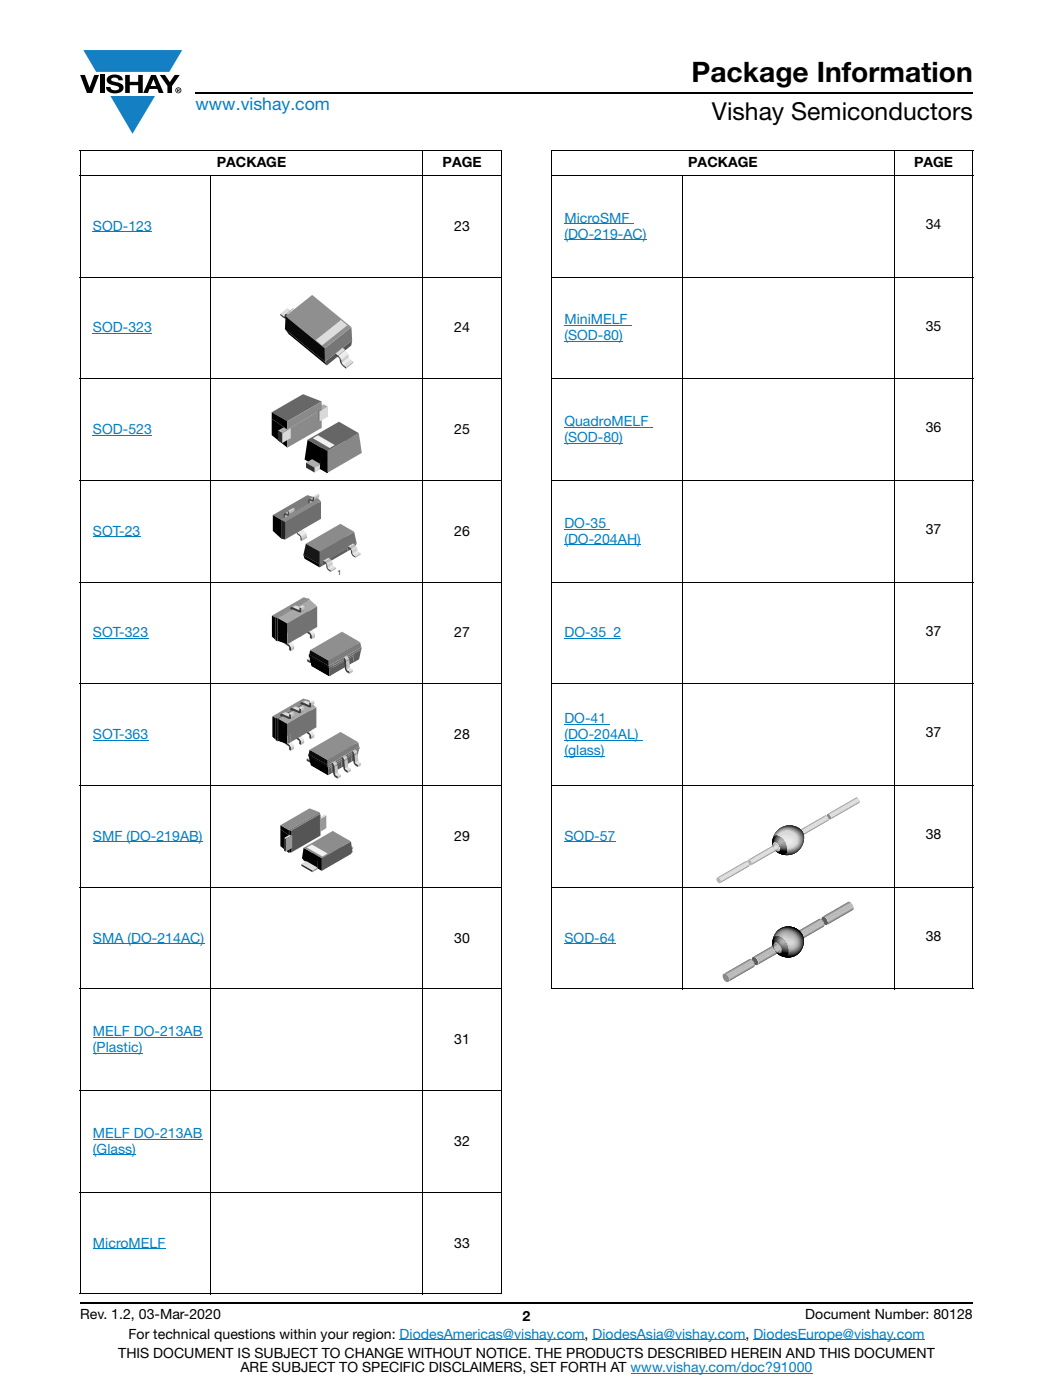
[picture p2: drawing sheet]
<svg xmlns="http://www.w3.org/2000/svg" width="210mm" height="279mm" viewBox="0 0 210 279" stroke-linecap="round" stroke-linejoin="round" font-family="sans-serif">
<defs><g id="words">
<text font-size="5.6" x="137.9" y="16.4">Package Information</text>
<text font-size="4.9" x="142" y="23.9">Vishay Semiconductors</text>
<text font-size="3.5" fill="#007ec4" x="39" y="22">www.vishay.com</text>
<g font-size="2.8">
<text x="43.2" y="33.4">PACKAGE</text>
<text x="88.3" y="33.4">PAGE</text>
<text x="137.2" y="33.4">PACKAGE</text>
<text x="182.3" y="33.4">PAGE</text>
<text x="90.6" y="46">23</text>
<text x="184.6" y="45.7">34</text>
<text x="184.6" y="66">35</text>
<text x="90.6" y="66.3">24</text>
<text x="90.6" y="86.6">25</text>
<text x="184.6" y="86.3">36</text>
<text x="90.6" y="106.9">26</text>
<text x="184.6" y="106.6">37</text>
<text x="90.6" y="127.2">27</text>
<text x="184.6" y="126.9">37</text>
<text x="90.6" y="147.5">28</text>
<text x="184.6" y="147.2">37</text>
<text x="90.6" y="167.8">29</text>
<text x="184.6" y="167.5">38</text>
<text x="90.6" y="188.1">30</text>
<text x="184.6" y="187.8">38</text>
<text x="90.6" y="208.4">31</text>
<text x="90.6" y="228.7">32</text>
<text x="90.6" y="249">33</text>
<text x="16" y="263.3">Rev. 1.2, 03-Mar-2020</text>
<text x="104.2" y="263.6">2</text>
<text x="160.6" y="263.3">Document Number: 80128</text>
<text x="25.6" y="267.1">For technical questions within your region: DiodesAmericas@vishay.com, DiodesAsia@vishay.com, DiodesEurope@vishay.com</text>
<text x="23.6" y="271">THIS DOCUMENT IS SUBJECT TO CHANGE WITHOUT NOTICE. THE PRODUCTS DESCRIBED HEREIN AND THIS DOCUMENT</text>
<text x="48" y="273.8">ARE SUBJECT TO SPECIFIC DISCLAIMERS, SET FORTH AT www.vishay.com/doc?91000</text>
</g>
<g font-size="2.8" fill="#007ec4">
<text x="18.5" y="46">SOD-123</text>
<text x="112.5" y="44.5">MicroSMF</text>
<text x="112.5" y="47.6">(DO-219-AC)</text>
<text x="112.5" y="64.8">MiniMELF</text>
<text x="18.5" y="66.3">SOD-323</text>
<text x="112.5" y="67.9">(SOD-80)</text>
<text x="18.5" y="86.6">SOD-523</text>
<text x="112.5" y="85.1">QuadroMELF</text>
<text x="112.5" y="88.2">(SOD-80)</text>
<text x="18.5" y="106.9">SOT-23</text>
<text x="112.5" y="105.4">DO-35</text>
<text x="112.5" y="108.5">(DO-204AH)</text>
<text x="18.5" y="127.2">SOT-323</text>
<text x="112.5" y="127.2">DO-35_2</text>
<text x="18.5" y="147.5">SOT-363</text>
<text x="112.5" y="144.3">DO-41</text>
<text x="112.5" y="147.5">(DO-204AL)</text>
<text x="112.5" y="150.7">(glass)</text>
<text x="18.5" y="167.8">SMF (DO-219AB)</text>
<text x="112.5" y="167.8">SOD-57</text>
<text x="18.5" y="188.1">SMA (DO-214AC)</text>
<text x="112.5" y="188.1">SOD-64</text>
<text x="18.5" y="206.8">MELF DO-213AB</text>
<text x="18.5" y="210">(Plastic)</text>
<text x="18.5" y="227.1">MELF DO-213AB</text>
<text x="18.5" y="230.3">(Glass)</text>
<text x="18.5" y="249">MicroMELF</text>
</g>
<text font-size="1.4" fill="#201d1e" x="67.3" y="114.8">1</text>
</g></defs>
<g fill="#147fc3">
<path d="M16.6 10h19.7l-2.5 4.3h-1.2h-13.4z"/>
<path d="M22 19.2h8.9l-4.5 7.5z"/>
</g>
<g fill="#000">
<path d="M16 15h.9l1 2.5 .9-2.5h.9l-1.3 3.6h-1.1zM19.9 15h.9v3.6h-.9zM21.6 15.3a2.1 2.1 0 0 1 2.8 .3l.1 .4h-.9a.79 .79 0 0 0-.7-.5 .79 .79 0 0 0-.7 .4l.2 .3 1 .2a1.08 1.08 0 0 1 1.2 1 1.08 1.08 0 0 1-1.1 1.2 1.73 1.73 0 0 1-2.4-1.2h.9a.96 .96 0 0 0 .8 .6 .96 .96 0 0 0 1-.4 1.31 1.31 0 0 0-1.3-.6 1.03 1.03 0 0 1-1-.6 1.03 1.03 0 0 1 .1-1.1zM25 15h.9v1.3h1.7v-1.3h.9v3.6h-.9v-1.6h-1.7v1.6h-.9zM31.9 15h1l1 1.4 .9-1.4h1l-1.5 2.2v1.4h-.9v-1.4z"/>
<path d="M30.6 15.8l.5 1.4h-1zM30.1 15l-1.5 3.6h.9l.3-.8h1.6l.3 .8h.9l-1.5-3.6z"/>
<path d="M35.5 17.8h.2v.2h-.2zM35.3 17.7v.7h.2v-.3l.3 .3-.1-.3 .1-.2v-.2z"/>
<path d="M35.1 18a.46 .46 0 0 1 .9 0 .46 .46 0 0 1-.9 0zM35 18a.6 .6 0 0 0 1.2 0 .6 .6 0 0 0-1.2 0z"/>
</g>
<path d="M39 18.6h155M16 260h178" fill="none" stroke="#000" stroke-width=".36"/>
<g fill="none" stroke="#007ec4" stroke-width=".2">
<path d="M18.5 46.3h11.8M18.5 66.6h11.8M18.5 86.9h11.8M18.5 107.2h9.5M18.5 127.4h11.1M18.5 147.7h11.1M18.5 168h21.9M18.5 188.3h22.2M18.5 207h21.9M18.5 210.2h9.9M18.5 227.3h21.9M18.5 230.5h8.6"/>
<path d="M18.5 249.2h14.5M79.7 267.4h36.9M118.2 267.4h30.5M125.8 274h36.2M150.2 267.4h34.2"/>
</g>
<g fill="none" stroke="#000" stroke-width=".2">
<path d="M15.9 30h84.2M15.9 35h84.2M16 30.1v228M42 34.9v223.4M84.3 29.9v228.4M100 30.1v228M15.9 55.3h84.2M15.9 75.6h84.2M15.9 95.9h84.2M15.9 116.2h84.2M15.9 136.5h84.2M15.9 156.7h84.2"/>
<path d="M15.9 177h84.2M15.9 197.3h84.2M15.9 217.6h84.2M15.9 237.9h84.2M15.9 258.2h84.2"/>
</g>
<g fill="#fff">
<path d="M56 41.2h14.4v9.5h-14.4z"/>
<path d="M55.9 58.9h14.5v14.7h-14.5z"/>
</g>
<path d="M55.9 62.6l1.4-1.1 .6 .4-1.5 1.1z" fill="#dedede"/>
<path d="M56.4 63.1l1.5-1.2z" fill="#ebebeb"/>
<path d="M56.4 63.1l1.5-1.2z" fill="#eaeaea"/>
<path d="M56.4 63.1l1.5-1.2z" fill="#e9e9e9"/>
<path d="M56.5 63.1l1.4-1.2z" fill="#e8e8e8"/>
<path d="M56.5 63.1l1.4-1.2z" fill="#e7e7e7"/>
<path d="M56.5 63.1l1.4-1.2z" fill="#e6e6e6"/>
<path d="M56.5 63.1l1.4-1.2z" fill="#e4e4e4"/>
<path d="M56.5 63.1l1.4-1.2z" fill="#e2e2e2"/>
<path d="M56.5 63.1l1.4-1.1z" fill="#dedede"/>
<path d="M56.5 63.1l1.5-1.1z" fill="#d7d7d7"/>
<path d="M56.5 63.1l1.5-1.1z" fill="#d0d0d0"/>
<path d="M56.6 63.1l1.4-1.1z" fill="#c8c8c8"/>
<path d="M56.6 63.1l1.4-1.1z" fill="#c1c1c1"/>
<path d="M56.6 63.2l1.4-1.2z" fill="#bababa"/>
<path d="M56.6 63.2l1.4-1.2z" fill="#b3b3b3"/>
<path d="M56.6 63.2l1.5-1.2z" fill="#acacac"/>
<path d="M56.6 63.2l1.5-1.2z" fill="#a5a5a5"/>
<path d="M56.6 63.2l1.5-1.2z" fill="#9e9e9e"/>
<path d="M56.7 63.2l1.4-1.2z" fill="#969696"/>
<path d="M56.7 63.2l1.4-1.2z" fill="#8f8f8f"/>
<path d="M56.7 63.2l1.4-1.2z" fill="#888"/>
<path d="M56.7 63.2l1.4-1.2z" fill="#818181"/>
<path d="M56.7 63.2l1.4-1.2z" fill="#7a7a7a"/>
<path d="M56.7 63.2l1.4-1.2z" fill="#737373"/>
<path d="M56.7 63.2l1.4-1.2z" fill="#6c6c6c"/>
<path d="M56.7 63.2l1.5-1.2z" fill="#646464"/>
<path d="M56.7 63.2l1.5-1.2z" fill="#5d5d5d"/>
<path d="M56.7 63.1l1.5-1.1z" fill="#565656"/>
<path d="M57.1 63.3l1.5-1.1z" fill="#a5a5a5"/>
<path d="M57.1 63.3l1.5-1.1z" fill="#9e9e9e"/>
<path d="M57.1 63.4l1.5-1.2z" fill="#969696"/>
<path d="M57.1 63.4l1.5-1.1z" fill="#8f8f8f"/>
<path d="M57.1 63.4l1.5-1.1z" fill="#888"/>
<path d="M57.1 63.5l1.4-1.2z" fill="#818181"/>
<path d="M57.1 63.5l1.4-1.2z" fill="#7a7a7a"/>
<path d="M57.1 63.5l1.4-1.2z" fill="#737373"/>
<path d="M57.1 63.5l1.4-1.1z" fill="#6c6c6c"/>
<path d="M57.1 63.5l1.4-1.1z" fill="#646464"/>
<path d="M57.1 63.2l1.5-1.2v.2l-1.5 1.1z" fill="#b0b0b0"/>
<path d="M57.2 63.1l1.4-1.2z" fill="#646464"/>
<path d="M57.2 63.1l1.4-1.2z" fill="#6c6c6c"/>
<path d="M57.2 63.1l1.4-1.2z" fill="#737373"/>
<path d="M57.2 63.1l1.4-1.1z" fill="#7a7a7a"/>
<path d="M57.2 63.1l1.4-1.1z" fill="#818181"/>
<path d="M57.2 63.1l1.4-1.1z" fill="#888"/>
<path d="M57.1 63.1l1.5-1.1z" fill="#8f8f8f"/>
<path d="M57.1 63.2l1.5-1.2z" fill="#969696"/>
<path d="M57.1 63.2l1.5-1.2z" fill="#9e9e9e"/>
<path d="M57.1 63.2l1.5-1.2z" fill="#a5a5a5"/>
<path d="M55.9 62.6l.7 .6h.1l.2-.5 .6 .5-.3-.1-.1 .4h-.4l-.8-.6z" fill="#393939"/>
<path d="M56.9 62.7l1.4-1.2z" fill="#565656"/>
<path d="M56.9 62.7l1.4-1.2z" fill="#5d5d5d"/>
<path d="M56.9 62.7l1.4-1.2z" fill="#646464"/>
<path d="M56.9 62.7l1.4-1.2z" fill="#6c6c6c"/>
<path d="M56.9 62.7l1.5-1.2z" fill="#737373"/>
<path d="M56.9 62.7l1.5-1.2z" fill="#7a7a7a"/>
<path d="M57 62.7l1.4-1.2z" fill="#818181"/>
<path d="M57 62.7l1.4-1.2z" fill="#888"/>
<path d="M57 62.7l1.4-1.2z" fill="#8f8f8f"/>
<path d="M57 62.7l1.5-1.2z" fill="#969696"/>
<path d="M57 62.7l1.5-1.2z" fill="#9e9e9e"/>
<path d="M57.1 62.7l1.4-1.2z" fill="#a5a5a5"/>
<path d="M57.1 62.7l1.4-1.2z" fill="#acacac"/>
<path d="M57.1 62.7l1.5-1.2z" fill="#b3b3b3"/>
<path d="M57.1 62.7l1.5-1.2z" fill="#bababa"/>
<path d="M57.2 62.7l1.4-1.1z" fill="#c1c1c1"/>
<path d="M57.2 62.7l1.5-1.1z" fill="#c8c8c8"/>
<path d="M57.2 62.7l1.5-1.1z" fill="#d0d0d0"/>
<path d="M57.3 62.8l1.4-1.2z" fill="#d7d7d7"/>
<path d="M57.3 62.8l1.5-1.2z" fill="#dedede"/>
<path d="M57.3 62.8l1.5-1.2z" fill="#e2e2e2"/>
<path d="M57.4 62.8l1.4-1.1z" fill="#e4e4e4"/>
<path d="M57.4 62.8l1.4-1.1z" fill="#e6e6e6"/>
<path d="M57.4 62.8l1.5-1.1z" fill="#e7e7e7"/>
<path d="M57.4 62.9l1.5-1.2z" fill="#e8e8e8"/>
<path d="M57.5 62.9l1.4-1.2z" fill="#e9e9e9"/>
<path d="M57.5 62.9l1.4-1.2z" fill="#eaeaea"/>
<path d="M57.5 62.9l1.4-1.2z" fill="#ebebeb"/>
<path d="M58 63.3l1.4-1.2v.3l-1.4 1.2z" fill="#b0b0b0"/>
<path d="M57.5 62.9l1.4-1.2 .5 .4-1.4 1.2z" fill="#dedede"/>
<path d="M56.9 62.7a1.06 1.06 0 0 1 1.1 .9z" fill="#393939"/>
<path d="M64.8 72.2l5.4-4.3-.2 1.1-4.8 3.9z" fill="#545454"/>
<path d="M64.8 69.5l5.3-4.2 .1 2.6-5.4 4.3z" fill="#757575"/>
<path d="M56.8 65.7l8 6.5 .4 .7-7.6-6.2z" fill="#000"/>
<path d="M68.1 72.3l1.4-1.2z" fill="#a5a5a5"/>
<path d="M68.1 72.3l1.4-1.2z" fill="#acacac"/>
<path d="M68.1 72.3l1.4-1.1z" fill="#b3b3b3"/>
<path d="M68.1 72.3l1.5-1.1z" fill="#bababa"/>
<path d="M68.1 72.4l1.5-1.2z" fill="#c1c1c1"/>
<path d="M68.1 72.4l1.5-1.2z" fill="#c8c8c8"/>
<path d="M68.1 72.4l1.5-1.2z" fill="#d0d0d0"/>
<path d="M68.1 72.4l1.5-1.1z" fill="#d7d7d7"/>
<path d="M68.2 72.4l1.4-1.1z" fill="#dedede"/>
<path d="M68.2 72.4l1.4-1.1z" fill="#e2e2e2"/>
<path d="M68.2 72.5l1.4-1.2z" fill="#e4e4e4"/>
<path d="M68.2 72.5l1.4-1.2z" fill="#e6e6e6"/>
<path d="M68.2 72.5l1.4-1.2z" fill="#e7e7e7"/>
<path d="M68.2 72.5l1.4-1.1z" fill="#e8e8e8"/>
<path d="M68.3 72.6l1.4-1.1z" fill="#e7e7e7"/>
<path d="M68.3 72.6l1.4-1.1z" fill="#e8e8e8"/>
<path d="M68.3 72.7l1.4-1.2z" fill="#e9e9e9"/>
<path d="M68.3 72.7l1.4-1.1z" fill="#eaeaea"/>
<path d="M68.3 72.7l1.5-1.1z" fill="#ebebeb"/>
<path d="M68.3 72.7l1.5-1.1z" fill="#ececec"/>
<g fill="#ededed">
<path d="M68.4 72.7l1.4-1.1z"/>
<path d="M68.4 72.8l1.4-1.2z"/>
</g>
<path d="M68.4 72.8l1.4-1.2z" fill="#eee"/>
<path d="M68.4 72.8l1.5-1.1z" fill="#ededed"/>
<path d="M68.4 72.8l1.5-1.1z" fill="#ececec"/>
<g fill="#ebebeb">
<path d="M68.5 72.8l1.4-1.1z"/>
<path d="M68.5 72.9l1.4-1.2z"/>
</g>
<path d="M68.5 72.9l1.4-1.2 .5 .4-1.4 1.2z" fill="#dedede"/>
<path d="M69 73.3l1.4-1.2v.3l-1.4 1.2z" fill="#b0b0b0"/>
<g fill="#ebebeb">
<path d="M67.4 71l1.5-1.2z"/>
<path d="M67.4 71l1.5-1.1z"/>
</g>
<path d="M67.4 71l1.5-1.1z" fill="#ececec"/>
<g fill="#ededed">
<path d="M67.5 71l1.4-1.1z"/>
<path d="M67.5 71.1l1.5-1.2z"/>
</g>
<path d="M67.5 71.1l1.5-1.1z" fill="#eee"/>
<g fill="#ededed">
<path d="M67.6 71.1l1.4-1.1z"/>
<path d="M67.6 71.2l1.5-1.2z"/>
</g>
<path d="M67.7 71.2l1.4-1.1z" fill="#ececec"/>
<g fill="#ebebeb">
<path d="M67.7 71.2l1.4-1.1z"/>
<path d="M67.7 71.3l1.4-1.2z"/>
</g>
<path d="M67.7 71.3l1.5-1.2z" fill="#eaeaea"/>
<path d="M67.7 71.3l1.5-1.2z" fill="#e9e9e9"/>
<path d="M67.8 71.3l1.4-1.1z" fill="#e8e8e8"/>
<path d="M67.8 71.4l1.4-1.1z" fill="#e7e7e7"/>
<path d="M67.9 71.5l1.4-1.2 .1 .2-1.5 1.1z" fill="#e8e8e8"/>
<path d="M67.9 71.6l1.5-1.1z" fill="#e7e7e7"/>
<path d="M68 71.7l1.4-1.2z" fill="#e6e6e6"/>
<path d="M68 71.8l1.4-1.2z" fill="#e4e4e4"/>
<path d="M68 71.8l1.5-1.2z" fill="#e2e2e2"/>
<path d="M68 71.8l1.5-1.1z" fill="#dedede"/>
<path d="M68.1 71.8l1.4-1.1z" fill="#d7d7d7"/>
<path d="M68.1 71.9l1.4-1.2z" fill="#d0d0d0"/>
<path d="M68.1 71.9l1.4-1.2z" fill="#c8c8c8"/>
<path d="M68.1 71.9l1.4-1.1z" fill="#c1c1c1"/>
<path d="M68.1 72l1.4-1.2z" fill="#bababa"/>
<path d="M68.1 72l1.4-1.1z" fill="#b3b3b3"/>
<path d="M68.1 72.1l1.4-1.2z" fill="#acacac"/>
<path d="M68.1 72.1l1.4-1.2z" fill="#a5a5a5"/>
<path d="M67.5 71.3l.5 .5 .2 .7 .8 .8v.3a2.8 2.8 0 0 1-1.4-2.1z" fill="#393939"/>
<path d="M68.1 72.1l1.4-1.1v.1l-1.4 1.2z" fill="#b0b0b0"/>
<path d="M66.9 70.6l.7 .6 .4 .6-1.1-.9z" fill="#393939"/>
<path d="M66.9 70.6l1.4-1.2 .5 .4-1.4 1.2z" fill="#dedede"/>
<path d="M56.9 63.1l5.4-4.2 7.8 6.4-5.3 4.2z" fill="#8f8f8f"/>
<path d="M56.9 63.1l7.9 6.4v2.7l-8-6.5z" fill="#090909"/>
<path d="M63 67.9l5-4 1.3 1-5.1 4z" fill="#dedede"/>
<path d="M54.2 78.7h18v15.7h-18z" fill="#fff"/>
<path d="M63.3 81.4l.8 .4v1.9l-.8-.3z" fill="#343434"/>
<path d="M54.2 83.6l3.1 2.1v3.6l-3.1-2.5z" fill="#000"/>
<path d="M57.3 85.7l6.8-3.9v3.6l-6.8 3.9z" fill="#8a8a8a"/>
<path d="M63.6 82.1v2" fill="none" stroke="#2f2f2f" stroke-width=".2"/>
<path d="M55.4 85.9l1.2-.6 .7 .4 .6-.3 .1 .1-1.7 .9z" fill="#adadad"/>
<path d="M57.3 85.7l6.9-3.9z" fill="#8a8a8a"/>
<path d="M63.3 81.4l1.2-.7 .9 .5-1.7 1-.1-.1 .6-.3z" fill="#adadad"/>
<path d="M63.7 82.2l1.7-1v1.9l-1.7 1z" fill="#d8d8d8"/>
<path d="M55.4 85.9l.9 .5v2l-.9-.5z" fill="#2f2f2f"/>
<path d="M56.3 86.4l1.7-.9v1.9l-1.7 1z" fill="#d8d8d8"/>
<path d="M54.2 82.3l6.2-3.6 3.8 1.4-6.9 4z" fill="#676767"/>
<path d="M54.2 82.3l3.1 1.8v1.6l-3.1-2.1z" fill="#000"/>
<path d="M57.3 84.1l6.9-4v1.7l-6.9 3.9z" fill="#8a8a8a"/>
<path d="M68.4 88.9l.6-.3 1.7 1-.6 .3z" fill="#adadad"/>
<path d="M68.4 88.9l1.7 1v.1l-1.7-1z" fill="#2f2f2f"/>
<path d="M68.9 87.8l1.8 1v.8l-1.7-1z" fill="#2e2e2e"/>
<path d="M68.9 87.8l1.3-.7 1.7 1-1.2 .7z" fill="#adadad"/>
<path d="M70.7 88.8l1.2-.7v.9l-1.7 1v-.1l.5-.3z" fill="#d8d8d8"/>
<path d="M62.2 92.5l.5-.3 1.7 1-.5 .3z" fill="#adadad"/>
<path d="M61.3 87.8l2.9 1.6-.3 4.1-3.2-1.8z" fill="#000"/>
<path d="M61 92.3l1.2-.7 1.7 1-1.2 .7z" fill="#adadad"/>
<path d="M62.7 93.3l1.2-.7v.9l.5-.3v.1l-1.7 1z" fill="#d8d8d8"/>
<path d="M61 92.3l1.7 1v1l-1.7-1z" fill="#2f2f2f"/>
<path d="M64.2 89.4l1.1 .7v4.2l-1.4-.8z" fill="#000"/>
<path d="M64.2 89.4l1.1 .7v4.2l-1.4-.8z" fill="none" stroke="#000" stroke-width=".2"/>
<path d="M65.3 90l6.2-3.6 .6 4-6.8 3.9z" fill="#878787"/>
<path d="M61.3 87.8l6.3-3.6 3.9 2.2-6.2 3.6z" fill="#666"/>
<path d="M62.4 87.5l1-.6 3.4 1.9-1.1 .6z" fill="#f0f0f0"/>
<path d="M54.4 98.5h17.5v16.6h-17.5z" fill="#fff"/>
<path d="M59.3 106.1l1-.6z" fill="#acacac"/>
<path d="M59.3 106.1l1-.6z" fill="#b3b3b3"/>
<path d="M59.3 106.1l1-.6z" fill="#bababa"/>
<path d="M59.3 106.2l1-.6z" fill="#c1c1c1"/>
<path d="M59.3 106.2l1-.6z" fill="#c8c8c8"/>
<path d="M59.3 106.3l1-.6z" fill="#d0d0d0"/>
<path d="M59.3 106.3l1.1-.6z" fill="#d7d7d7"/>
<path d="M59.3 106.3l1.1-.5z" fill="#dedede"/>
<path d="M59.4 106.4l1-.6z" fill="#e2e2e2"/>
<path d="M59.4 106.4l1-.6z" fill="#e4e4e4"/>
<path d="M59.4 106.4l1-.6z" fill="#e6e6e6"/>
<path d="M59.4 106.4l1-.6z" fill="#e7e7e7"/>
<path d="M59.4 106.4l1-.6z" fill="#e8e8e8"/>
<path d="M59.4 106.4l1.1-.6z" fill="#e9e9e9"/>
<path d="M59.4 106.4l1.1-.5z" fill="#eaeaea"/>
<path d="M59.5 106.5l1-.6z" fill="#e9e9e9"/>
<path d="M59.5 106.5l1-.6z" fill="#e8e8e8"/>
<path d="M59.5 106.5l1-.6z" fill="#e7e7e7"/>
<path d="M59.5 106.5l1-.6z" fill="#e6e6e6"/>
<path d="M59.5 106.5l1.1-.6z" fill="#e4e4e4"/>
<path d="M59.5 106.5l1.1-.6 .1 .1-1 .6z" fill="#d9d9d9"/>
<path d="M60.2 107.5l1-.6v.5l-1 .6z" fill="#b7b7b7"/>
<path d="M59 105.5l1-.6 .3 .2-1 .6z" fill="#d9d9d9"/>
<path d="M59.3 105.7l1-.6v.4l-1 .6z" fill="#b7b7b7"/>
<path d="M59.7 106.6l1-.6z" fill="#e4e4e4"/>
<path d="M59.7 106.6l1.1-.6z" fill="#e6e6e6"/>
<path d="M59.7 106.6l1.1-.5z" fill="#e7e7e7"/>
<path d="M59.7 106.7l1.1-.6z" fill="#e8e8e8"/>
<path d="M59.8 106.7l1-.6z" fill="#e9e9e9"/>
<path d="M59.8 106.7l1.1-.5z" fill="#eaeaea"/>
<path d="M59.9 106.8l1-.6z" fill="#e9e9e9"/>
<path d="M59.9 106.8l1.1-.5z" fill="#e8e8e8"/>
<path d="M59.9 106.9l1.1-.6z" fill="#e7e7e7"/>
<path d="M59.9 106.9l1.1-.6z" fill="#e6e6e6"/>
<path d="M60 106.9l1-.6z" fill="#e4e4e4"/>
<path d="M60 106.9l1-.5z" fill="#e2e2e2"/>
<path d="M60 107l1.1-.6z" fill="#dedede"/>
<path d="M60 107l1.1-.6z" fill="#d7d7d7"/>
<path d="M60.1 107l1-.6z" fill="#d0d0d0"/>
<path d="M60.1 107.1l1-.6 .1 .1-1.1 .6z" fill="#c8c8c8"/>
<path d="M60.1 107.2l1.1-.6z" fill="#c1c1c1"/>
<path d="M60.1 107.3l1.1-.6z" fill="#bababa"/>
<path d="M60.2 107.4l1-.6z" fill="#b3b3b3"/>
<path d="M60.2 107.5l1-.6z" fill="#acacac"/>
<path d="M59 105.5l.3 .2v.6a1.8 1.8 0 0 1 .9 1.7l-.3-.2a.94 .94 0 0 0-.6-1.1l-.3-.5z" fill="#494949"/>
<path d="M54.4 102.8l6.9-4 2.2 .7-7.4 4.3z" fill="#7d7d7d"/>
<path d="M61.7 100.1l1.1-.6v.4l-1.1 .6z" fill="#b7b7b7"/>
<path d="M56.1 103.8l7.4-4.3v3.7l-7.4 4.3z" fill="#6e6e6e"/>
<path d="M61.7 100.5l1.8-1 .5 .6-1.6 .9z" fill="#8c8c8c"/>
<path d="M61.8 99.9l1-.6z" fill="#5d5d5d"/>
<path d="M61.8 99.9l1-.6z" fill="#646464"/>
<path d="M61.8 99.9l1-.6z" fill="#6c6c6c"/>
<path d="M61.8 99.9l1-.6z" fill="#737373"/>
<path d="M61.8 100l1-.6z" fill="#7a7a7a"/>
<path d="M61.8 100l1-.6z" fill="#818181"/>
<path d="M61.8 100l1-.6z" fill="#888"/>
<path d="M61.8 100l1-.6z" fill="#8f8f8f"/>
<path d="M61.7 100l1.1-.6z" fill="#969696"/>
<path d="M61.7 100l1.1-.6z" fill="#9e9e9e"/>
<path d="M61.7 100l1.1-.6z" fill="#a5a5a5"/>
<path d="M61.7 100.1l1.1-.6z" fill="#acacac"/>
<path d="M61.6 99.6l1.1-.6z" fill="#888"/>
<path d="M61.6 99.6l1.1-.6z" fill="#8f8f8f"/>
<path d="M61.6 99.6l1.1-.6z" fill="#969696"/>
<path d="M61.7 99.6l1-.6z" fill="#9e9e9e"/>
<path d="M61.7 99.6l1-.6z" fill="#a5a5a5"/>
<path d="M61.7 99.6l1-.6z" fill="#acacac"/>
<path d="M61.7 99.6l1.1-.6z" fill="#b3b3b3"/>
<path d="M61.7 99.6l1.1-.6z" fill="#bababa"/>
<path d="M61.8 99.6l1-.6z" fill="#c1c1c1"/>
<path d="M61.8 99.6l1-.6z" fill="#c8c8c8"/>
<path d="M61.8 99.6l1.1-.6z" fill="#d0d0d0"/>
<path d="M61.8 99.6l1.1-.6z" fill="#d7d7d7"/>
<path d="M61.9 99.6l1.1-.6z" fill="#dedede"/>
<path d="M61.9 99.6l1.1-.5z" fill="#e2e2e2"/>
<path d="M62 99.6l1-.5z" fill="#e4e4e4"/>
<path d="M61.6 99.6h.1v.9l-.2-.1z" fill="#494949"/>
<path d="M62 99.6l1-.5h.2l-1.1 .6z" fill="#d9d9d9"/>
<path d="M62.1 99.7l1.1-.6z" fill="#e4e4e4"/>
<path d="M62.1 99.7l1.1-.6z" fill="#e2e2e2"/>
<path d="M62.1 99.7l1.1-.5z" fill="#dedede"/>
<path d="M62.2 99.7l1-.5z" fill="#d7d7d7"/>
<path d="M62.2 99.8l1-.6z" fill="#d0d0d0"/>
<path d="M62.2 99.8l1.1-.6z" fill="#c8c8c8"/>
<path d="M62.2 99.8l1.1-.6z" fill="#c1c1c1"/>
<path d="M62.2 99.8l1.1-.6z" fill="#bababa"/>
<path d="M62.2 99.8l1.1-.6z" fill="#b3b3b3"/>
<path d="M62.3 99.8l1-.6z" fill="#acacac"/>
<path d="M62.3 99.8l1-.6z" fill="#a5a5a5"/>
<path d="M62.3 99.8l1-.6z" fill="#9e9e9e"/>
<path d="M62.3 99.8l1-.7z" fill="#969696"/>
<path d="M62.3 99.7l1-.6z" fill="#8f8f8f"/>
<path d="M62.3 99.7l1-.6z" fill="#888"/>
<path d="M62.6 99.7l1.1-.6z" fill="#acacac"/>
<path d="M62.6 99.8l1.1-.6z" fill="#a5a5a5"/>
<path d="M62.6 99.9l1.1-.6z" fill="#9e9e9e"/>
<path d="M62.6 99.9l1.1-.6z" fill="#969696"/>
<path d="M62.6 99.9l1-.6z" fill="#8f8f8f"/>
<path d="M62.6 99.9l1-.5z" fill="#888"/>
<path d="M62.6 100l1-.6z" fill="#818181"/>
<path d="M62.6 100l1-.6z" fill="#7a7a7a"/>
<path d="M62.5 100l1.1-.6z" fill="#737373"/>
<path d="M62.5 100l1.1-.6z" fill="#6c6c6c"/>
<path d="M62.5 100.1l1-.7z" fill="#646464"/>
<path d="M62.5 100.1l1-.6z" fill="#5d5d5d"/>
<path d="M62.6 99.3l1.1-.6v.4l-1.1 .6z" fill="#b7b7b7"/>
<path d="M62.4 99.1l1-.6 .3 .2-1.1 .6z" fill="#d9d9d9"/>
<path d="M61.7 99.6l.5 .2 .2-.7 .2 .2v.7l-.2 .1-.6-.2-.1 .2z" fill="#494949"/>
<path d="M56.7 102.5l1-.6z" fill="#888"/>
<path d="M56.7 102.5l1.1-.7z" fill="#8f8f8f"/>
<path d="M56.7 102.4l1.1-.6z" fill="#969696"/>
<path d="M56.7 102.4l1.1-.6z" fill="#9e9e9e"/>
<path d="M56.7 102.4l1.1-.6z" fill="#a5a5a5"/>
<path d="M56.8 102.4l1-.6z" fill="#acacac"/>
<path d="M56.8 102.4l1-.6z" fill="#b3b3b3"/>
<path d="M56.8 102.4l1.1-.6z" fill="#bababa"/>
<path d="M56.8 102.4l1.1-.6z" fill="#c1c1c1"/>
<path d="M56.9 102.4l1-.6z" fill="#c8c8c8"/>
<path d="M56.9 102.4l1.1-.6z" fill="#d0d0d0"/>
<path d="M56.9 102.4l1.1-.6z" fill="#d7d7d7"/>
<path d="M57 102.4l1.1-.5z" fill="#dedede"/>
<path d="M57 102.5l1.1-.6z" fill="#e2e2e2"/>
<path d="M57.1 102.5l1-.6z" fill="#e4e4e4"/>
<path d="M56.7 102.5l.1-.1v1l-.3-.2z" fill="#494949"/>
<path d="M56.8 102.9l1-.6v.5l-1 .6z" fill="#b7b7b7"/>
<path d="M56.8 103.4l4.9-2.9 .7 .5-4.9 2.9z" fill="#8c8c8c"/>
<path d="M56.9 102.8l1-.6z" fill="#5d5d5d"/>
<path d="M56.9 102.8l1-.6z" fill="#646464"/>
<path d="M56.9 102.8l1-.6z" fill="#6c6c6c"/>
<path d="M56.9 102.8l1-.6z" fill="#737373"/>
<path d="M56.9 102.8l1-.6z" fill="#7a7a7a"/>
<path d="M56.8 102.8l1.1-.6z" fill="#818181"/>
<path d="M56.8 102.8l1.1-.6z" fill="#888"/>
<path d="M56.8 102.8l1.1-.6z" fill="#8f8f8f"/>
<path d="M56.8 102.8l1.1-.6z" fill="#969696"/>
<path d="M56.8 102.9l1.1-.6z" fill="#9e9e9e"/>
<path d="M56.8 102.9l1-.6z" fill="#a5a5a5"/>
<path d="M56.8 102.9l1-.6z" fill="#acacac"/>
<path d="M54.4 102.8l1.7 1v3.7l-1.7-1.6z" fill="#040404"/>
<path d="M56.1 103.8l.7-.4 .7 .5-.6 .3z" fill="#8c8c8c"/>
<path d="M56.9 104.2l7.1-4.1v3.4l-7.1 4.2z" fill="#6e6e6e"/>
<path d="M56.1 103.8l.8 .4v3.5l-.8-.2z" fill="#212121"/>
<path d="M57.1 102.5l1-.6 .1 .1-1 .6z" fill="#d9d9d9"/>
<path d="M57.2 102.6l1-.6z" fill="#e4e4e4"/>
<path d="M57.2 102.6l1.1-.6z" fill="#e2e2e2"/>
<path d="M57.2 102.6l1.1-.6z" fill="#dedede"/>
<path d="M57.2 102.6l1.1-.6z" fill="#d7d7d7"/>
<path d="M57.3 102.6l1-.6z" fill="#d0d0d0"/>
<path d="M57.3 102.6l1-.6z" fill="#c8c8c8"/>
<path d="M57.3 102.6l1-.6z" fill="#c1c1c1"/>
<path d="M57.3 102.6l1.1-.6z" fill="#bababa"/>
<path d="M57.3 102.6l1.1-.6z" fill="#b3b3b3"/>
<path d="M57.3 102.6l1.1-.6z" fill="#acacac"/>
<path d="M57.3 102.6l1.1-.6z" fill="#a5a5a5"/>
<path d="M57.4 102.6l1-.6z" fill="#9e9e9e"/>
<path d="M57.4 102.6l1-.6z" fill="#969696"/>
<path d="M57.4 102.6l1-.6z" fill="#8f8f8f"/>
<path d="M57.4 102.6l1-.6z" fill="#888"/>
<path d="M57.7 102.6l1-.6z" fill="#acacac"/>
<path d="M57.7 102.6l1-.6z" fill="#a5a5a5"/>
<path d="M57.7 102.7l1-.6z" fill="#9e9e9e"/>
<path d="M57.7 102.7l1-.6z" fill="#969696"/>
<path d="M57.7 102.8l1-.6z" fill="#8f8f8f"/>
<path d="M57.7 102.8l1-.6z" fill="#888"/>
<path d="M57.7 102.8l1-.6z" fill="#818181"/>
<path d="M57.6 102.8l1.1-.6z" fill="#7a7a7a"/>
<path d="M57.6 102.9l1.1-.6z" fill="#737373"/>
<path d="M57.6 102.9l1-.6z" fill="#6c6c6c"/>
<path d="M57.6 102.9l1-.6z" fill="#646464"/>
<path d="M57.6 102.9l1-.6z" fill="#5d5d5d"/>
<path d="M56.8 102.4l.5 .2 .2-.6 .2 .1-.1 .7-.1 .1-.6-.1-.1 .1z" fill="#494949"/>
<path d="M57.7 102.1l1-.6v.5l-1 .6z" fill="#b7b7b7"/>
<g fill="#d9d9d9">
<path d="M57.5 102l1-.6 .2 .1-1 .6z"/>
<path d="M62.1 108.8l1.1-.6 .4 .2-1.1 .6z"/>
</g>
<path d="M62.5 109l1.1-.6z" fill="#e4e4e4"/>
<path d="M62.5 109l1.1-.6z" fill="#e2e2e2"/>
<path d="M62.6 109l1-.6z" fill="#dedede"/>
<path d="M62.6 109l1-.6z" fill="#d7d7d7"/>
<path d="M62.6 109l1.1-.6z" fill="#d0d0d0"/>
<path d="M62.6 109l1.1-.5z" fill="#c8c8c8"/>
<path d="M62.6 109.1l1.1-.6z" fill="#c1c1c1"/>
<path d="M62.6 109.1l1.1-.6z" fill="#bababa"/>
<path d="M62.7 109.1l1-.6z" fill="#b3b3b3"/>
<path d="M62.7 109l1-.6z" fill="#acacac"/>
<path d="M62.7 109l1-.6z" fill="#a5a5a5"/>
<path d="M62.7 109l1-.6z" fill="#9e9e9e"/>
<path d="M62.7 109l1-.6z" fill="#969696"/>
<path d="M62.7 109l1.1-.6z" fill="#8f8f8f"/>
<path d="M62.7 109l1.1-.6z" fill="#888"/>
<path d="M63.1 109l1-.6z" fill="#acacac"/>
<path d="M63 109.1l1.1-.6z" fill="#a5a5a5"/>
<path d="M63 109.1l1.1-.6z" fill="#9e9e9e"/>
<path d="M63 109.2l1.1-.6z" fill="#969696"/>
<path d="M63 109.2l1.1-.6z" fill="#8f8f8f"/>
<path d="M63 109.2l1-.6z" fill="#888"/>
<path d="M63 109.3l1-.6z" fill="#818181"/>
<path d="M63 109.3l1-.6z" fill="#7a7a7a"/>
<path d="M63 109.3l1-.6z" fill="#737373"/>
<path d="M62.9 109.3l1.1-.6z" fill="#6c6c6c"/>
<path d="M62.9 109.3l1.1-.6z" fill="#646464"/>
<path d="M62.9 109.4l1-.6z" fill="#5d5d5d"/>
<path d="M63.1 108.9l1-.6v.1l-1 .6z" fill="#b7b7b7"/>
<path d="M63.1 108.7l1.1-.6z" fill="#5d5d5d"/>
<path d="M63.1 108.7l1.1-.6z" fill="#646464"/>
<path d="M63.1 108.7l1.1-.6z" fill="#6c6c6c"/>
<path d="M63.1 108.7l1-.6z" fill="#737373"/>
<path d="M63.1 108.7l1-.6z" fill="#7a7a7a"/>
<path d="M63.1 108.7l1-.6z" fill="#818181"/>
<path d="M63.1 108.7l1-.6z" fill="#888"/>
<path d="M63.1 108.8l1-.6z" fill="#8f8f8f"/>
<path d="M63.1 108.8l1-.6z" fill="#969696"/>
<path d="M63.1 108.8l1-.6z" fill="#9e9e9e"/>
<path d="M63.1 108.8l1-.6z" fill="#a5a5a5"/>
<path d="M63.1 108.8l1-.6z" fill="#acacac"/>
<path d="M62.9 108.4l1.1-.6z" fill="#888"/>
<path d="M62.9 108.4l1.1-.6z" fill="#8f8f8f"/>
<path d="M63 108.4l1-.6z" fill="#969696"/>
<path d="M63 108.4l1-.6z" fill="#9e9e9e"/>
<path d="M63 108.4l1.1-.6z" fill="#a5a5a5"/>
<path d="M63 108.4l1.1-.7z" fill="#acacac"/>
<path d="M63 108.3l1.1-.6z" fill="#b3b3b3"/>
<path d="M63.1 108.3l1-.6z" fill="#bababa"/>
<path d="M63.1 108.3l1-.6z" fill="#c1c1c1"/>
<path d="M63.1 108.3l1.1-.5z" fill="#c8c8c8"/>
<path d="M63.1 108.3l1.1-.5z" fill="#d0d0d0"/>
<path d="M63.2 108.4l1-.6z" fill="#d7d7d7"/>
<path d="M63.2 108.4l1.1-.6z" fill="#dedede"/>
<path d="M63.3 108.4l1-.6z" fill="#e2e2e2"/>
<path d="M63.3 108.4l1-.6z" fill="#e4e4e4"/>
<path d="M63.3 108.4l1-.6 .4 .2-1 .6z" fill="#d9d9d9"/>
<path d="M63.7 108.6l1-.6v.3l-1 .6z" fill="#b7b7b7"/>
<path d="M62.1 108.8l.6 .3 .2-.6 .1-.2 .7 .3v.3l-.6-.2-.1 .6-.2 .1-.7-.3z" fill="#494949"/>
<path d="M69.4 109.4l1.7-1-.2 .7-1.6 1z" fill="#5c5c5c"/>
<path d="M70.2 110.3l1.1-.6z" fill="#acacac"/>
<path d="M70.2 110.3l1.1-.6z" fill="#b3b3b3"/>
<path d="M70.2 110.4l1.1-.6z" fill="#bababa"/>
<path d="M70.3 110.4l1-.6z" fill="#c1c1c1"/>
<path d="M70.3 110.5l1-.6z" fill="#c8c8c8"/>
<path d="M70.3 110.5l1-.6z" fill="#d0d0d0"/>
<path d="M70.3 110.6l1.1-.6z" fill="#d7d7d7"/>
<path d="M70.3 110.6l1.1-.6z" fill="#dedede"/>
<path d="M70.3 110.6l1.1-.6z" fill="#e2e2e2"/>
<path d="M70.3 110.6l1.1-.6z" fill="#e4e4e4"/>
<path d="M70.3 110.6l1.1-.6z" fill="#e6e6e6"/>
<path d="M70.4 110.6l1-.6z" fill="#e7e7e7"/>
<path d="M70.4 110.6l1-.5z" fill="#e8e8e8"/>
<path d="M70.4 110.7l1-.6z" fill="#e9e9e9"/>
<path d="M70.4 110.7l1.1-.6z" fill="#eaeaea"/>
<path d="M70.4 110.7l1.1-.6z" fill="#e9e9e9"/>
<path d="M70.4 110.7l1.1-.6z" fill="#e8e8e8"/>
<path d="M70.5 110.7l1-.5z" fill="#e7e7e7"/>
<path d="M70.5 110.8l1-.6z" fill="#e6e6e6"/>
<path d="M70.5 110.8l1-.6z" fill="#e4e4e4"/>
<path d="M60.5 110.8l7.4-4.3 3.2 1.9-7.4 4.2z" fill="#8b8b8b"/>
<path d="M63.7 110.1l6.9-4 .5 2.3-7.4 4.2z" fill="#717171"/>
<path d="M69.4 109.1l1-.6 .4 .2-1.1 .6z" fill="#d9d9d9"/>
<path d="M70.2 110.2l1.1-.6v.1l-1.1 .6z" fill="#b7b7b7"/>
<g fill="#494949">
<path d="M69.4 109.1l.5 .3 .3 .4-.8-.4z"/>
<path d="M69.8 109.6l.4 .2v.5a.8 .8 0 0 0 .7 .7v.3a1.73 1.73 0 0 1-1-1.6z"/>
</g>
<path d="M70.9 111l1-.6v.3l-1 .6z" fill="#b7b7b7"/>
<path d="M70.5 110.8l1-.6 .4 .2-1 .6z" fill="#d9d9d9"/>
<path d="M69.7 109.3l1.1-.6z" fill="#e4e4e4"/>
<path d="M69.8 109.3l1-.6z" fill="#e6e6e6"/>
<path d="M69.8 109.3l1.1-.6z" fill="#e7e7e7"/>
<path d="M69.8 109.3l1.1-.5z" fill="#e8e8e8"/>
<path d="M69.8 109.4l1.1-.6z" fill="#e9e9e9"/>
<path d="M69.9 109.4l1.1-.5z" fill="#eaeaea"/>
<path d="M69.9 109.5l1.1-.6z" fill="#e9e9e9"/>
<path d="M70 109.5l1-.6z" fill="#e8e8e8"/>
<path d="M70 109.5l1.1-.5z" fill="#e7e7e7"/>
<path d="M70 109.6l1.1-.6z" fill="#e6e6e6"/>
<path d="M70 109.6l1.1-.6z" fill="#e4e4e4"/>
<path d="M70.1 109.6l1-.6z" fill="#e2e2e2"/>
<path d="M70.1 109.6l1-.5z" fill="#dedede"/>
<path d="M70.1 109.7l1-.6z" fill="#d7d7d7"/>
<path d="M70.1 109.7l1.1-.6z" fill="#d0d0d0"/>
<path d="M70.2 109.8l1-.6v.1l-1 .6z" fill="#c8c8c8"/>
<path d="M70.2 109.9l1-.6z" fill="#c1c1c1"/>
<path d="M70.2 110l1.1-.6z" fill="#bababa"/>
<path d="M70.2 110.1l1.1-.6z" fill="#b3b3b3"/>
<path d="M70.2 110.2l1.1-.6z" fill="#acacac"/>
<path d="M64.4 112.2l5-2.8-.2 .7-4.9 2.8z" fill="#5c5c5c"/>
<path d="M65.3 113.2l1.1-.6z" fill="#acacac"/>
<path d="M65.3 113.2l1.1-.6z" fill="#b3b3b3"/>
<path d="M65.3 113.2l1.1-.6z" fill="#bababa"/>
<path d="M65.3 113.3l1.1-.6z" fill="#c1c1c1"/>
<path d="M65.3 113.3l1.1-.6z" fill="#c8c8c8"/>
<path d="M65.4 113.4l1-.6z" fill="#d0d0d0"/>
<path d="M65.4 113.4l1-.6z" fill="#d7d7d7"/>
<path d="M65.4 113.4l1-.6z" fill="#dedede"/>
<path d="M65.4 113.4l1.1-.5z" fill="#e2e2e2"/>
<path d="M65.4 113.5l1.1-.6z" fill="#e4e4e4"/>
<path d="M65.4 113.5l1.1-.6z" fill="#e6e6e6"/>
<path d="M65.4 113.5l1.1-.6z" fill="#e7e7e7"/>
<path d="M65.4 113.5l1.1-.6z" fill="#e8e8e8"/>
<path d="M65.5 113.5l1-.6z" fill="#e9e9e9"/>
<path d="M65.5 113.5l1-.5z" fill="#eaeaea"/>
<path d="M65.5 113.6l1.1-.6z" fill="#e9e9e9"/>
<path d="M65.5 113.6l1.1-.6z" fill="#e8e8e8"/>
<path d="M65.5 113.6l1.1-.6z" fill="#e7e7e7"/>
<path d="M65.5 113.6l1.1-.6z" fill="#e6e6e6"/>
<path d="M65.6 113.6l1-.6z" fill="#e4e4e4"/>
<path d="M64.4 111.9l1.1-.6 .3 .2-1 .6z" fill="#d9d9d9"/>
<path d="M65.3 113l1.1-.6v.2l-1.1 .6z" fill="#b7b7b7"/>
<path d="M63.7 112.6l.7-.4-.1 .7-.6 .3z" fill="#5c5c5c"/>
<path d="M60.5 110.8l3.2 1.8v.6l-3-1.7z" fill="#010101"/>
<path d="M64.4 111.9l.6 .4 .2 .4-.8-.5z" fill="#494949"/>
<path d="M66 113.8l1-.6v.3l-1 .6z" fill="#b7b7b7"/>
<path d="M65.6 113.6l1-.6 .4 .2-1 .6z" fill="#d9d9d9"/>
<path d="M64.8 112.4l.5 .3v.5a.8 .8 0 0 0 .7 .6v.3a1.73 1.73 0 0 1-1.1-1.5z" fill="#494949"/>
<path d="M64.8 112.1l1.1-.6z" fill="#e4e4e4"/>
<path d="M64.8 112.1l1.1-.5z" fill="#e6e6e6"/>
<path d="M64.9 112.2l1-.6z" fill="#e7e7e7"/>
<path d="M64.9 112.2l1.1-.6z" fill="#e8e8e8"/>
<path d="M64.9 112.2l1.1-.6z" fill="#e9e9e9"/>
<path d="M65 112.2l1.1-.5z" fill="#eaeaea"/>
<path d="M65 112.3l1.1-.6z" fill="#e9e9e9"/>
<path d="M65.1 112.3l1-.5z" fill="#e8e8e8"/>
<path d="M65.1 112.4l1-.6z" fill="#e7e7e7"/>
<path d="M65.1 112.4l1-.6z" fill="#e6e6e6"/>
<path d="M65.1 112.4l1.1-.6z" fill="#e4e4e4"/>
<path d="M65.1 112.4l1.1-.5z" fill="#e2e2e2"/>
<path d="M65.1 112.5l1.1-.6z" fill="#dedede"/>
<path d="M65.2 112.5l1-.6z" fill="#d7d7d7"/>
<path d="M65.2 112.6l1-.6z" fill="#d0d0d0"/>
<path d="M65.2 112.6l1.1-.6v.1l-1 .6z" fill="#c8c8c8"/>
<path d="M65.3 112.7l1-.6z" fill="#c1c1c1"/>
<path d="M65.3 112.8l1-.6z" fill="#bababa"/>
<path d="M65.3 112.9l1-.6z" fill="#b3b3b3"/>
<path d="M65.3 113l1.1-.6z" fill="#acacac"/>
<path d="M61 108.5l6.9-4 2.7 1.6-6.9 4z" fill="#8b8b8b"/>
<path d="M61 108.5l2.7 1.6v2.5l-3.2-1.8z" fill="#141414"/>
<path d="M54.2 119.2h17.9v15.8h-17.9z" fill="#fff"/>
<path d="M54.2 122.9l6.4-3.7 .9 .3-6.6 3.8z" fill="#8e8e8e"/>
<path d="M54.2 122.9l.7 .4v4.4l-.7-.6z" fill="#000"/>
<path d="M54.9 123.3l6.6-3.8v4.4l-6.6 3.8z" fill="#727272"/>
<path d="M60 124.8l.6-.3 .4 .2-.7 .4z" fill="#dedede"/>
<path d="M60.3 125.1l.7-.4z" fill="#b3b3b3"/>
<path d="M60.3 125.1l.7-.4z" fill="#bababa"/>
<path d="M60.3 125.1l.7-.4z" fill="#c1c1c1"/>
<path d="M60.3 125.1l.7-.3z" fill="#c8c8c8"/>
<path d="M60.3 125.1l.7-.3z" fill="#d0d0d0"/>
<path d="M60.3 125.1l.7-.3z" fill="#d7d7d7"/>
<path d="M60.3 125.1l.7-.3z" fill="#dedede"/>
<path d="M60.3 125.1l.7-.3z" fill="#e2e2e2"/>
<path d="M60.3 125.2l.7-.4z" fill="#e4e4e4"/>
<path d="M60.4 125.2l.6-.4z" fill="#e6e6e6"/>
<path d="M60.4 125.2l.6-.4z" fill="#e7e7e7"/>
<path d="M60.4 125.2l.6-.4z" fill="#e8e8e8"/>
<path d="M60.4 125.2l.6-.3z" fill="#e9e9e9"/>
<path d="M60.4 125.2l.6-.3z" fill="#eaeaea"/>
<path d="M60.4 125.2l.6-.3z" fill="#e9e9e9"/>
<path d="M60.4 125.2l.7-.3z" fill="#e8e8e8"/>
<path d="M60.4 125.3l.7-.4z" fill="#e7e7e7"/>
<path d="M60.4 125.3l.7-.4z" fill="#e6e6e6"/>
<path d="M60.4 125.3l.7-.4 1.2 .9-.6 .4z" fill="#dedede"/>
<path d="M62.2 127l.6-.4v.6l-.6 .3z" fill="#bcbcbc"/>
<path d="M61.7 126.2l.7-.4z" fill="#e6e6e6"/>
<path d="M61.7 126.2l.7-.3z" fill="#e7e7e7"/>
<path d="M61.8 126.2l.6-.3z" fill="#e8e8e8"/>
<path d="M61.8 126.3l.7-.4z" fill="#e9e9e9"/>
<path d="M61.8 126.3l.7-.4 .1 .1-.7 .4z" fill="#eaeaea"/>
<path d="M61.9 126.4l.7-.3z" fill="#e9e9e9"/>
<path d="M62 126.4l.6-.3z" fill="#e8e8e8"/>
<path d="M62 126.5l.7-.4z" fill="#e7e7e7"/>
<path d="M62 126.5l.7-.3z" fill="#e6e6e6"/>
<path d="M62 126.6l.7-.4 .1 .1-.7 .4z" fill="#e4e4e4"/>
<path d="M62.1 126.7l.7-.4z" fill="#e2e2e2"/>
<path d="M62.1 126.8l.7-.4z" fill="#dedede"/>
<path d="M62.2 126.8l.6-.4z" fill="#d7d7d7"/>
<path d="M62.2 126.8l.6-.3z" fill="#d0d0d0"/>
<path d="M62.2 126.9l.6-.4z" fill="#c8c8c8"/>
<path d="M62.2 126.9l.6-.4z" fill="#c1c1c1"/>
<path d="M62.2 126.9l.6-.3z" fill="#bababa"/>
<path d="M62.2 127l.6-.4z" fill="#b3b3b3"/>
<path d="M59.9 124.8l2 1.6a1.31 1.31 0 0 1 .3 1.1l-.4-.2-.1-.7-1.5-1.1z" fill="#3d3d3d"/>
<g fill="#8f8f8f">
<path d="M59.9 120.3l1.6-.9 .3 .2-1.5 .9z"/>
<path d="M57.9 121.5l2-1.2 .4 .2-2 1.2z"/>
</g>
<path d="M60.3 120.5v4.6" fill="none" stroke="#727272" stroke-width=".2"/>
<path d="M55.8 122.7l2.1-1.2 .4 .2-2.1 1.2z" fill="#8f8f8f"/>
<path d="M58.3 121.7v4.6" fill="none" stroke="#727272" stroke-width=".2"/>
<path d="M55.8 127.2l.6-.4 .4 .3-.6 .4z" fill="#dedede"/>
<path d="M56.2 127.5l.6-.4z" fill="#b3b3b3"/>
<path d="M56.2 127.5l.6-.4z" fill="#bababa"/>
<path d="M56.2 127.5l.6-.4z" fill="#c1c1c1"/>
<path d="M56.2 127.5l.6-.4z" fill="#c8c8c8"/>
<path d="M56.2 127.5l.6-.3z" fill="#d0d0d0"/>
<path d="M56.2 127.5l.6-.3z" fill="#d7d7d7"/>
<path d="M56.2 127.5l.6-.3z" fill="#dedede"/>
<path d="M56.2 127.5l.6-.3z" fill="#e2e2e2"/>
<path d="M56.2 127.6l.6-.4z" fill="#e4e4e4"/>
<path d="M56.2 127.6l.7-.4z" fill="#e6e6e6"/>
<path d="M56.2 127.6l.7-.4z" fill="#e7e7e7"/>
<path d="M56.2 127.6l.7-.4z" fill="#e8e8e8"/>
<path d="M56.2 127.6l.7-.4z" fill="#e9e9e9"/>
<path d="M56.2 127.6l.7-.3z" fill="#eaeaea"/>
<path d="M56.3 127.6l.6-.3z" fill="#e9e9e9"/>
<path d="M56.3 127.6l.6-.3z" fill="#e8e8e8"/>
<path d="M56.3 127.6l.6-.3z" fill="#e7e7e7"/>
<path d="M56.3 127.7l.6-.4z" fill="#e6e6e6"/>
<path d="M55.8 127.2l1.9 1.6a1.32 1.32 0 0 1 .3 1.1l-.3-.2-.1-.7-1.5-1.1z" fill="#3d3d3d"/>
<path d="M55.3 123.4l.9-.5v4.6l-.9 .5z" fill="#727272"/>
<path d="M54.9 123.2l.9-.5 .4 .2-.9 .5z" fill="#8f8f8f"/>
<path d="M56.2 122.9v4.6" fill="none" stroke="#727272" stroke-width=".2"/>
<path d="M55.4 123.3l6.4-3.6 1.4 1.3-5.9 3.4z" fill="#ababab"/>
<path d="M60.3 120.5l.7-.4z" fill="#b3b3b3"/>
<path d="M56.3 127.7l.6-.4 1.3 .9-.6 .4z" fill="#dedede"/>
<path d="M58 129.4l.7-.4v.6l-.7 .3z" fill="#bcbcbc"/>
<path d="M57.6 128.6l.6-.4z" fill="#e6e6e6"/>
<path d="M57.6 128.6l.6-.3z" fill="#e7e7e7"/>
<path d="M57.6 128.6l.7-.3z" fill="#e8e8e8"/>
<path d="M57.6 128.7l.7-.4z" fill="#e9e9e9"/>
<path d="M57.7 128.7l.6-.4 .1 .1-.6 .4z" fill="#eaeaea"/>
<path d="M57.8 128.8l.7-.3z" fill="#e9e9e9"/>
<path d="M57.8 128.8l.7-.3z" fill="#e8e8e8"/>
<path d="M57.8 128.9l.7-.4z" fill="#e7e7e7"/>
<path d="M57.9 128.9l.6-.3z" fill="#e6e6e6"/>
<path d="M57.9 128.9l.6-.3 .1 .1-.6 .4z" fill="#e4e4e4"/>
<path d="M58 129.1l.6-.4z" fill="#e2e2e2"/>
<path d="M58 129.2l.6-.4z" fill="#dedede"/>
<path d="M58 129.2l.6-.4z" fill="#d7d7d7"/>
<path d="M58 129.2l.6-.3z" fill="#d0d0d0"/>
<path d="M58 129.3l.7-.4z" fill="#c8c8c8"/>
<path d="M58 129.3l.7-.4z" fill="#c1c1c1"/>
<path d="M58 129.3l.7-.3z" fill="#bababa"/>
<path d="M58 129.4l.7-.4z" fill="#b3b3b3"/>
<path d="M58.3 121.6l.6-.3z" fill="#565656"/>
<path d="M58.3 121.6l.6-.3z" fill="#5d5d5d"/>
<path d="M58.3 121.6l.6-.3z" fill="#646464"/>
<path d="M58.3 121.6l.6-.3z" fill="#6c6c6c"/>
<path d="M58.3 121.6l.6-.3z" fill="#737373"/>
<path d="M58.3 121.6l.6-.3z" fill="#7a7a7a"/>
<path d="M58.3 121.6l.6-.3z" fill="#818181"/>
<path d="M58.3 121.7l.6-.4z" fill="#888"/>
<path d="M58.3 121.7l.6-.4z" fill="#8f8f8f"/>
<path d="M58.3 121.7l.6-.4z" fill="#969696"/>
<path d="M58.3 121.7l.6-.4z" fill="#9e9e9e"/>
<path d="M58.3 121.7l.6-.4z" fill="#a5a5a5"/>
<path d="M58.3 121.7l.6-.4z" fill="#acacac"/>
<path d="M58.3 121.7l.6-.4z" fill="#b3b3b3"/>
<path d="M58 121.2l.6-.4z" fill="#818181"/>
<path d="M58 121.2l.7-.4z" fill="#888"/>
<path d="M58 121.2l.7-.4z" fill="#8f8f8f"/>
<path d="M58 121.2l.7-.4z" fill="#969696"/>
<path d="M58.1 121.2l.6-.4z" fill="#9e9e9e"/>
<path d="M58.1 121.2l.6-.4z" fill="#a5a5a5"/>
<path d="M58.1 121.2l.7-.4z" fill="#acacac"/>
<path d="M58.1 121.2l.7-.4z" fill="#b3b3b3"/>
<path d="M58.1 121.2l.7-.4z" fill="#bababa"/>
<path d="M58.2 121.2l.6-.4z" fill="#c1c1c1"/>
<path d="M58.2 121.2l.7-.4z" fill="#c8c8c8"/>
<path d="M58.2 121.2l.7-.4z" fill="#d0d0d0"/>
<path d="M58.3 121.2l.7-.4z" fill="#d7d7d7"/>
<path d="M58.3 121.2l.7-.4z" fill="#dedede"/>
<path d="M59.9 122.9v4.1" fill="none" stroke="#727272" stroke-width=".2"/>
<path d="M58.4 121.2l.6-.4 1.3 .6-.7 .3z" fill="#dcdcdc"/>
<path d="M59.6 121.7l.7-.3z" fill="#d7d7d7"/>
<path d="M59.6 121.8l.7-.4z" fill="#d0d0d0"/>
<path d="M59.6 121.8l.7-.4z" fill="#c8c8c8"/>
<path d="M59.7 121.8l.6-.4z" fill="#c1c1c1"/>
<path d="M59.7 121.8l.6-.4z" fill="#bababa"/>
<path d="M59.7 121.8l.6-.4z" fill="#b3b3b3"/>
<path d="M59.7 121.8l.6-.4z" fill="#acacac"/>
<path d="M59.7 121.8l.6-.4z" fill="#a5a5a5"/>
<path d="M59.7 121.8l.6-.4z" fill="#9e9e9e"/>
<path d="M59.7 121.8l.6-.4z" fill="#969696"/>
<path d="M59.7 121.8l.6-.4z" fill="#8f8f8f"/>
<path d="M59.7 121.8l.6-.4z" fill="#888"/>
<path d="M59.7 121.7l.6-.3z" fill="#818181"/>
<g fill="#b3b3b3">
<path d="M56.2 122.9l.6-.4z"/>
<path d="M60.1 121.9l.6-.4z"/>
</g>
<path d="M60.1 121.9l.6-.3z" fill="#acacac"/>
<path d="M60.1 122l.6-.4z" fill="#a5a5a5"/>
<path d="M60.1 122l.6-.4z" fill="#9e9e9e"/>
<path d="M60.1 122l.6-.3z" fill="#969696"/>
<path d="M60.1 122.1l.6-.4z" fill="#8f8f8f"/>
<path d="M60.1 122.1l.6-.4z" fill="#888"/>
<path d="M60.1 122.1l.6-.4z" fill="#818181"/>
<path d="M60.1 122.1l.6-.3z" fill="#7a7a7a"/>
<path d="M60 122.1l.7-.3z" fill="#737373"/>
<path d="M60 122.2l.7-.4z" fill="#6c6c6c"/>
<path d="M60 122.2l.7-.4z" fill="#646464"/>
<path d="M60 122.2l.6-.4z" fill="#5d5d5d"/>
<path d="M60 122.2l.6-.4z" fill="#565656"/>
<path d="M55.1 123.2v4.8" fill="none" stroke="#050505" stroke-width=".38"/>
<path d="M57.9 121.2h.5l1.3 .6v-.6l.4 .2-.1 .7-.4 .1-1.3-.5-.4-.2z" fill="#3d3d3d"/>
<path d="M59.7 121.2l.7-.4 .3 .2-.6 .4z" fill="#dedede"/>
<path d="M60.1 121.4l.6-.4v.5l-.6 .4z" fill="#bcbcbc"/>
<path d="M55.4 123.3v4.7z" fill="#000"/>
<path d="M55.4 123.3l1.9 1.1v4.2l-1.9-.6z" fill="#030303"/>
<path d="M57.3 124.4l5.9-3.4v4.1l-5.9 3.5z" fill="#727272"/>
<path d="M65.4 129.2l.6-.4 .5 .2-.6 .4z" fill="#dedede"/>
<path d="M65.9 129.4l.6-.3z" fill="#e2e2e2"/>
<path d="M65.9 129.4l.6-.3z" fill="#dedede"/>
<path d="M65.9 129.4l.6-.3z" fill="#d7d7d7"/>
<path d="M65.9 129.4l.6-.3z" fill="#d0d0d0"/>
<path d="M65.9 129.4l.6-.3z" fill="#c8c8c8"/>
<path d="M65.9 129.4l.6-.3z" fill="#c1c1c1"/>
<path d="M65.9 129.4l.6-.3z" fill="#bababa"/>
<path d="M65.9 129.4l.6-.3z" fill="#b3b3b3"/>
<path d="M65.9 129.4l.7-.3z" fill="#acacac"/>
<path d="M65.9 129.4l.7-.3z" fill="#a5a5a5"/>
<path d="M65.9 129.4l.7-.3z" fill="#9e9e9e"/>
<path d="M65.9 129.4l.7-.3z" fill="#969696"/>
<path d="M65.9 129.4l.7-.3z" fill="#8f8f8f"/>
<path d="M65.9 129.4l.7-.3z" fill="#888"/>
<path d="M65.9 129.4l.7-.3z" fill="#818181"/>
<path d="M66.4 129.6l.6-.4z" fill="#a5a5a5"/>
<path d="M66.3 129.6l.7-.3z" fill="#9e9e9e"/>
<path d="M66.3 129.7l.7-.4z" fill="#969696"/>
<path d="M66.3 129.7l.7-.3z" fill="#8f8f8f"/>
<path d="M66.3 129.8l.6-.4z" fill="#888"/>
<path d="M66.3 129.8l.6-.4z" fill="#818181"/>
<path d="M66.3 129.8l.6-.4z" fill="#7a7a7a"/>
<path d="M66.3 129.8l.6-.3z" fill="#737373"/>
<path d="M66.3 129.8l.6-.3z" fill="#6c6c6c"/>
<path d="M66.2 129.9l.7-.4z" fill="#646464"/>
<path d="M66.2 129.9l.7-.4z" fill="#5d5d5d"/>
<path d="M66.2 129.9l.6-.4z" fill="#565656"/>
<path d="M66.5 128.2l.6-.4-.1 1.4-.7 .4z" fill="#b3b3b3"/>
<path d="M66.5 128.1l.7-.3z" fill="#565656"/>
<path d="M66.5 128.1l.7-.3z" fill="#5d5d5d"/>
<path d="M66.5 128.1l.7-.3z" fill="#646464"/>
<path d="M66.5 128.1l.7-.3z" fill="#6c6c6c"/>
<path d="M66.5 128.2l.7-.4z" fill="#737373"/>
<path d="M66.5 128.2l.7-.4z" fill="#7a7a7a"/>
<path d="M66.5 128.2l.7-.4z" fill="#818181"/>
<path d="M66.5 128.2l.7-.4z" fill="#888"/>
<path d="M66.5 128.2l.7-.4z" fill="#8f8f8f"/>
<path d="M66.5 128.2l.7-.4z" fill="#969696"/>
<path d="M66.5 128.2l.7-.4z" fill="#9e9e9e"/>
<path d="M66.5 128.2l.6-.4z" fill="#a5a5a5"/>
<path d="M66.5 128.2l.6-.4z" fill="#acacac"/>
<path d="M66.3 127.7l.6-.4z" fill="#818181"/>
<path d="M66.3 127.7l.6-.4z" fill="#888"/>
<path d="M66.3 127.7l.7-.4z" fill="#8f8f8f"/>
<path d="M66.3 127.7l.7-.4z" fill="#969696"/>
<path d="M66.3 127.7l.7-.4z" fill="#9e9e9e"/>
<path d="M66.4 127.6l.6-.3z" fill="#a5a5a5"/>
<path d="M66.4 127.6l.6-.3z" fill="#acacac"/>
<path d="M66.4 127.6l.6-.3z" fill="#b3b3b3"/>
<path d="M66.4 127.6l.7-.3z" fill="#bababa"/>
<path d="M66.4 127.6l.7-.3z" fill="#c1c1c1"/>
<path d="M66.4 127.6l.7-.3z" fill="#c8c8c8"/>
<path d="M66.5 127.7l.6-.4z" fill="#d0d0d0"/>
<path d="M66.5 127.7l.7-.4z" fill="#d7d7d7"/>
<path d="M66.5 127.7l.7-.4z" fill="#dedede"/>
<path d="M66.6 127.7l.6-.4z" fill="#e2e2e2"/>
<path d="M66.7 127.7l.6-.3-.1 .4-.6 .3z" fill="#b3b3b3"/>
<path d="M66.6 127.7l1.5-.9 4 2.3-1.5 .9z" fill="#8f8f8f"/>
<path d="M66.2 127.8l.5-.1-.4 1.9-.2 .3-.7-.3v-.4l.5 .2z" fill="#3d3d3d"/>
<g fill="#dedede">
<path d="M66.6 127.7l.7-.3z"/>
<path d="M61.3 131.5l.6-.3 .5 .2-.7 .4z"/>
</g>
<path d="M61.7 131.8l.7-.4z" fill="#e2e2e2"/>
<path d="M61.7 131.8l.7-.4z" fill="#dedede"/>
<path d="M61.7 131.8l.7-.3z" fill="#d7d7d7"/>
<path d="M61.7 131.8l.7-.3z" fill="#d0d0d0"/>
<path d="M61.7 131.8l.7-.3z" fill="#c8c8c8"/>
<path d="M61.8 131.8l.6-.3z" fill="#c1c1c1"/>
<path d="M61.8 131.8l.6-.3z" fill="#bababa"/>
<path d="M61.8 131.8l.6-.3z" fill="#b3b3b3"/>
<path d="M61.8 131.8l.6-.3z" fill="#acacac"/>
<path d="M61.8 131.8l.6-.3z" fill="#a5a5a5"/>
<path d="M61.8 131.8l.6-.3z" fill="#9e9e9e"/>
<path d="M61.8 131.8l.6-.3z" fill="#969696"/>
<path d="M61.8 131.8l.6-.3z" fill="#8f8f8f"/>
<path d="M61.8 131.8l.6-.4z" fill="#888"/>
<path d="M61.8 131.8l.6-.4z" fill="#818181"/>
<path d="M64.5 128.9l2 1.2z" fill="#8f8f8f"/>
<path d="M70.6 130l1.5-.9v.5l-1.5 .9z" fill="#727272"/>
<path d="M70.6 130.4l1.4-.8-.1 .7a1.59 1.59 0 0 1-.9 1.6l-.6 .4z" fill="#5e5e5e"/>
<path d="M68.5 131.2l2.1-1.2v.5l-2.1 1.1z" fill="#727272"/>
<path d="M65.6 133.3l5.1-2.9z" fill="#ababab"/>
<path d="M65.6 133.3l5.1-2.9z" fill="#a6a6a6"/>
<path d="M65.6 133.3l5.1-2.9z" fill="#a0a0a0"/>
<path d="M65.6 133.3l5.1-2.9z" fill="#8f8f8f"/>
<path d="M65.6 133.3l5.1-2.9z" fill="#898989"/>
<path d="M65.6 133.3l5.1-2.9z" fill="#838383"/>
<path d="M65.6 133.3l5.1-2.9z" fill="#7d7d7d"/>
<path d="M65.6 133.3l5.1-2.9z" fill="#777"/>
<path d="M65.6 133.3l5.1-2.9z" fill="#717171"/>
<path d="M65.6 133.3l5.1-2.9z" fill="#6b6b6b"/>
<path d="M65.6 133.3l5.1-2.9-5.1 3.3z" fill="#646464"/>
<path d="M65.6 133.7l5.1-3.3v1.2l-5.1 3.4z" fill="#5e5e5e"/>
<path d="M64.5 128.9l2.1-1.2 4 2.3-2.1 1.2z" fill="#8f8f8f"/>
<path d="M62.2 132l.6-.4z" fill="#a5a5a5"/>
<path d="M62.2 132l.6-.3z" fill="#9e9e9e"/>
<path d="M62.2 132.1l.6-.4z" fill="#969696"/>
<path d="M62.2 132.1l.6-.4z" fill="#8f8f8f"/>
<path d="M62.2 132.1l.6-.3z" fill="#888"/>
<path d="M62.1 132.2l.7-.4z" fill="#818181"/>
<path d="M62.1 132.2l.7-.4z" fill="#7a7a7a"/>
<path d="M62.1 132.2l.7-.3z" fill="#737373"/>
<path d="M62.1 132.2l.6-.3z" fill="#6c6c6c"/>
<path d="M62.1 132.3l.6-.4z" fill="#646464"/>
<path d="M62.1 132.3l.6-.4z" fill="#5d5d5d"/>
<path d="M62 132.3l.7-.4z" fill="#565656"/>
<path d="M62.4 130.6l.6-.4-.2 1.4-.6 .4z" fill="#b3b3b3"/>
<path d="M62.4 130.5l.6-.3z" fill="#565656"/>
<path d="M62.4 130.5l.6-.3z" fill="#5d5d5d"/>
<path d="M62.4 130.5l.6-.3z" fill="#646464"/>
<path d="M62.4 130.5l.6-.3z" fill="#6c6c6c"/>
<path d="M62.4 130.5l.6-.3z" fill="#737373"/>
<path d="M62.4 130.5l.6-.3z" fill="#7a7a7a"/>
<path d="M62.4 130.6l.6-.4z" fill="#818181"/>
<path d="M62.4 130.6l.6-.4z" fill="#888"/>
<path d="M62.4 130.6l.6-.4z" fill="#8f8f8f"/>
<path d="M62.4 130.6l.6-.4z" fill="#969696"/>
<path d="M62.4 130.6l.6-.4z" fill="#9e9e9e"/>
<path d="M62.4 130.6l.6-.4z" fill="#a5a5a5"/>
<path d="M62.4 130.6l.6-.4z" fill="#acacac"/>
<path d="M66.6 127.7l4 2.3z" fill="#8f8f8f"/>
<path d="M62.1 130.1l.7-.4z" fill="#818181"/>
<path d="M62.1 130.1l.7-.4z" fill="#888"/>
<path d="M62.2 130.1l.6-.4z" fill="#8f8f8f"/>
<path d="M62.2 130.1l.6-.4z" fill="#969696"/>
<path d="M62.2 130l.6-.3z" fill="#9e9e9e"/>
<path d="M62.2 130l.7-.3z" fill="#a5a5a5"/>
<path d="M62.2 130l.7-.3z" fill="#acacac"/>
<path d="M62.2 130l.7-.3z" fill="#b3b3b3"/>
<path d="M62.3 130l.6-.3z" fill="#bababa"/>
<path d="M62.3 130l.6-.3z" fill="#c1c1c1"/>
<path d="M62.3 130l.7-.3z" fill="#c8c8c8"/>
<path d="M62.3 130l.7-.3z" fill="#d0d0d0"/>
<path d="M62.3 130.1l.7-.4z" fill="#d7d7d7"/>
<path d="M62.4 130.1l.7-.4z" fill="#dedede"/>
<path d="M62.4 130.1l.7-.4z" fill="#e2e2e2"/>
<path d="M62.5 130.1l.6-.3v.4l-.6 .3z" fill="#b3b3b3"/>
<path d="M68.5 131.2l.7-.4z" fill="#e2e2e2"/>
<path d="M68.5 131.2l.7-.3z" fill="#e4e4e4"/>
<path d="M68.6 131.2l.6-.3z" fill="#e6e6e6"/>
<path d="M68.6 131.3l.6-.4z" fill="#e7e7e7"/>
<path d="M68.6 131.3l.7-.4z" fill="#e8e8e8"/>
<path d="M68.6 131.3l.7-.4z" fill="#e9e9e9"/>
<path d="M68.7 131.3l.7-.3z" fill="#eaeaea"/>
<path d="M68.7 131.4l.7-.3z" fill="#e9e9e9"/>
<path d="M68.7 131.4l.7-.3z" fill="#e8e8e8"/>
<path d="M68.8 131.4l.6-.3z" fill="#e7e7e7"/>
<path d="M68.8 131.5l.7-.3z" fill="#e6e6e6"/>
<path d="M68.8 131.5l.7-.3 .1 .1-.7 .4z" fill="#e4e4e4"/>
<path d="M68.9 131.7l.6-.4z" fill="#e2e2e2"/>
<path d="M68.9 131.8l.7-.4z" fill="#dedede"/>
<path d="M69 131.8l.6-.3z" fill="#d7d7d7"/>
<path d="M69 131.9l.6-.4z" fill="#d0d0d0"/>
<path d="M69 131.9l.6-.3z" fill="#c8c8c8"/>
<path d="M69 132l.6-.4z" fill="#c1c1c1"/>
<path d="M68.5 131.2l.4 .6 .3 1.8 .5 .4v.5a1.29 1.29 0 0 1-.9-1.1z" fill="#3d3d3d"/>
<path d="M62.5 130.1l2-1.2 4 2.3-2.1 1.2z" fill="#8f8f8f"/>
<path d="M62.5 130.1l.6-.3z" fill="#dedede"/>
<path d="M62.1 130.1h.4l-.3 1.9-.2 .3-.7-.3v-.5l.5 .3z" fill="#3d3d3d"/>
<path d="M69.2 133.6l.6-.4z" fill="#c1c1c1"/>
<path d="M69.2 133.6l.6-.4z" fill="#c8c8c8"/>
<path d="M69.2 133.6l.6-.4z" fill="#d0d0d0"/>
<path d="M69.2 133.6l.6-.3z" fill="#d7d7d7"/>
<path d="M69.2 133.6l.6-.3z" fill="#dedede"/>
<path d="M69.2 133.6l.6-.3z" fill="#e2e2e2"/>
<path d="M69.2 133.7l.6-.4z" fill="#e4e4e4"/>
<path d="M69.2 133.7l.6-.4z" fill="#e6e6e6"/>
<path d="M69.2 133.7l.6-.4z" fill="#e7e7e7"/>
<path d="M69.2 133.7l.6-.3z" fill="#e8e8e8"/>
<path d="M69.2 133.7l.6-.3z" fill="#e9e9e9"/>
<path d="M69.2 133.7l.7-.3z" fill="#eaeaea"/>
<path d="M69.2 133.7l.7-.3z" fill="#e9e9e9"/>
<path d="M69.2 133.7l.7-.3z" fill="#e8e8e8"/>
<path d="M69.2 133.8l.7-.4z" fill="#e7e7e7"/>
<path d="M69.2 133.8l.7-.4z" fill="#e6e6e6"/>
<path d="M69.2 133.8l.7-.4z" fill="#e4e4e4"/>
<path d="M69.2 133.8l.7-.4z" fill="#e2e2e2"/>
<path d="M69.7 134l.6-.3v.4l-.6 .4z" fill="#bcbcbc"/>
<g fill="#dedede">
<path d="M69.2 133.8l.7-.4 .4 .3-.6 .3z"/>
<path d="M68.5 131.2l.7-.4z"/>
</g>
<path d="M69 132l.6-.3 .2 1.5-.6 .4z" fill="#c5c5c5"/>
<path d="M68.5 131.2l.7-.4z" fill="#e2e2e2"/>
<path d="M66.5 130.1l2 1.1z" fill="#8f8f8f"/>
<path d="M68.5 131.2l.7-.4z" fill="#e2e2e2"/>
<path d="M66.4 132.4l2.1-1.2v.4l-2.1 1.2z" fill="#727272"/>
<path d="M66.4 132.4l.7-.4z" fill="#e2e2e2"/>
<path d="M65.6 133.3l.9-.5z" fill="#ababab"/>
<path d="M65.6 133.3l.9-.5z" fill="#a6a6a6"/>
<path d="M65.6 133.3l.9-.5z" fill="#a0a0a0"/>
<path d="M65.6 133.3l.9-.5z" fill="#8f8f8f"/>
<path d="M65.6 133.3l.9-.5z" fill="#898989"/>
<path d="M65.6 133.3l.9-.5z" fill="#838383"/>
<path d="M65.6 133.3l.9-.5z" fill="#7d7d7d"/>
<path d="M65.6 133.3l.9-.5z" fill="#777"/>
<path d="M65.6 133.3l.9-.5z" fill="#717171"/>
<path d="M65.6 133.3l.9-.5z" fill="#6b6b6b"/>
<path d="M65.6 133.3l.9-.5-.9 .9z" fill="#646464"/>
<path d="M66.5 132.8l-.9 2.2v-1.3z" fill="#5e5e5e"/>
<path d="M62.5 130.1l3.9 2.3z" fill="#8f8f8f"/>
<path d="M61.7 131l3.9 2.3z" fill="#a6a6a6"/>
<path d="M61.7 131l3.9 2.3z" fill="#a0a0a0"/>
<path d="M61.7 131l3.9 2.3z" fill="#8f8f8f"/>
<path d="M61.7 131l3.9 2.3z" fill="#898989"/>
<path d="M61.7 131l3.9 2.3z" fill="#838383"/>
<path d="M61.7 131l3.9 2.3z" fill="#7d7d7d"/>
<path d="M61.7 131l3.9 2.3z" fill="#777"/>
<path d="M61.7 131l3.9 2.3z" fill="#717171"/>
<path d="M61.7 131l3.9 2.3z" fill="#6b6b6b"/>
<path d="M61.7 131l3.9 2.3z" fill="#646464"/>
<path d="M61.7 131l3.9 2.3z" fill="#5e5e5e"/>
<path d="M61.7 131l3.9 2.3z" fill="#585858"/>
<path d="M61.7 131l3.9 2.3z" fill="#525252"/>
<path d="M61.7 131l3.9 2.3z" fill="#4c4c4c"/>
<path d="M61.7 131l3.9 2.3z" fill="#464646"/>
<path d="M61.7 131l3.9 2.3z" fill="#404040"/>
<path d="M61.7 131l3.9 2.3z" fill="#3a3a3a"/>
<path d="M61.7 131l3.9 2.3z" fill="#343434"/>
<path d="M61.7 131l3.9 2.3z" fill="#2d2d2d"/>
<path d="M61.7 131l3.9 2.3z" fill="#272727"/>
<path d="M61.7 131l3.9 2.3z" fill="#212121"/>
<path d="M61.7 131l3.9 2.3z" fill="#1b1b1b"/>
<path d="M61.7 131l3.9 2.3z" fill="#151515"/>
<path d="M61.7 131l3.9 2.3z" fill="#0f0f0f"/>
<path d="M61.7 131l3.9 2.3z" fill="#090909"/>
<path d="M61.7 131l3.9 2.3z" fill="#030303"/>
<path d="M61.7 131l3.9 2.3v1.7l-3.5-2z" fill="#000"/>
<path d="M61.6 130.6l.9-.5 3.9 2.3-.8 .5z" fill="#8f8f8f"/>
<path d="M61.6 130.6l4 2.3v.5l-4-2.4z" fill="#050505"/>
<path d="M65.6 132.9l.8-.5v.4l-.8 .5z" fill="#727272"/>
<path d="M65.5 131.8l6.3-3.6 .2 .9-6.5 3.8z" fill="#7a7a7a"/>
<path d="M61.9 129.7l3.6 2.1v1.1l-3.8-2.2z" fill="#0a0a0a"/>
<path d="M61.9 129.7l6.3-3.6 3.6 2.1-6.3 3.6z" fill="#8f8f8f"/>
<path d="M54.3 139.4h17.7v16h-17.7z" fill="#fff"/>
<path d="M54.3 143l6.2-3.6 .9 .3-6.4 3.6z" fill="#8e8e8e"/>
<path d="M54.3 143l.7 .3v4.3l-.7-.6z" fill="#000"/>
<path d="M55 143.3l6.4-3.6v4.3l-6.4 3.6z" fill="#727272"/>
<path d="M59.9 144.9l.6-.4 .4 .3-.6 .3z" fill="#dedede"/>
<path d="M60.3 145.1l.6-.3z" fill="#b3b3b3"/>
<path d="M60.3 145.1l.6-.3z" fill="#bababa"/>
<path d="M60.3 145.1l.6-.3z" fill="#c1c1c1"/>
<path d="M60.3 145.2l.6-.4z" fill="#c8c8c8"/>
<path d="M60.3 145.2l.6-.4z" fill="#d0d0d0"/>
<path d="M60.3 145.2l.6-.4z" fill="#d7d7d7"/>
<path d="M60.3 145.2l.6-.4z" fill="#dedede"/>
<path d="M60.3 145.2l.6-.4z" fill="#e2e2e2"/>
<path d="M60.3 145.2l.6-.4z" fill="#e4e4e4"/>
<path d="M60.3 145.2l.6-.3z" fill="#e6e6e6"/>
<path d="M60.3 145.2l.6-.3z" fill="#e7e7e7"/>
<path d="M60.3 145.2l.6-.3z" fill="#e8e8e8"/>
<path d="M60.3 145.2l.6-.3z" fill="#e9e9e9"/>
<path d="M60.3 145.3l.6-.4z" fill="#eaeaea"/>
<path d="M60.3 145.3l.7-.4z" fill="#e9e9e9"/>
<path d="M60.3 145.3l.7-.4z" fill="#e8e8e8"/>
<path d="M60.3 145.3l.7-.4z" fill="#e7e7e7"/>
<path d="M60.3 145.3l.7-.4z" fill="#e6e6e6"/>
<path d="M60.3 145.3l.7-.4 1.2 .9-.6 .4z" fill="#dedede"/>
<path d="M62.1 147l.6-.4v.6l-.6 .3z" fill="#bcbcbc"/>
<path d="M61.6 146.2l.6-.4z" fill="#e6e6e6"/>
<path d="M61.6 146.2l.7-.3z" fill="#e7e7e7"/>
<path d="M61.6 146.2l.7-.3z" fill="#e8e8e8"/>
<path d="M61.7 146.3l.6-.4z" fill="#e9e9e9"/>
<path d="M61.7 146.3l.6-.4 .1 .1-.6 .4z" fill="#eaeaea"/>
<path d="M61.8 146.4l.7-.3z" fill="#e9e9e9"/>
<path d="M61.8 146.4l.7-.3z" fill="#e8e8e8"/>
<path d="M61.9 146.5l.6-.4z" fill="#e7e7e7"/>
<path d="M61.9 146.5l.6-.3z" fill="#e6e6e6"/>
<path d="M61.9 146.5l.6-.3 .1 .1-.6 .4z" fill="#e4e4e4"/>
<path d="M62 146.7l.6-.4z" fill="#e2e2e2"/>
<path d="M62 146.7l.6-.3z" fill="#dedede"/>
<path d="M62 146.8l.6-.4z" fill="#d7d7d7"/>
<path d="M62 146.8l.7-.3z" fill="#d0d0d0"/>
<path d="M62 146.8l.7-.3z" fill="#c8c8c8"/>
<path d="M62 146.9l.7-.4z" fill="#c1c1c1"/>
<path d="M62.1 146.9l.6-.3z" fill="#bababa"/>
<path d="M62.1 147l.6-.4z" fill="#b3b3b3"/>
<path d="M59.9 144.9l1.7 1.3a1.24 1.24 0 0 1 .5 1.3l-.4-.2-.1-.7-1.5-1.1z" fill="#3d3d3d"/>
<path d="M57.9 146l.6-.3 .4 .2-.7 .4z" fill="#dedede"/>
<path d="M58.2 146.3l.7-.4z" fill="#b3b3b3"/>
<path d="M58.2 146.3l.7-.4z" fill="#bababa"/>
<path d="M58.2 146.3l.7-.3z" fill="#c1c1c1"/>
<path d="M58.2 146.3l.7-.3z" fill="#c8c8c8"/>
<path d="M58.2 146.3l.7-.3z" fill="#d0d0d0"/>
<path d="M58.2 146.3l.7-.3z" fill="#d7d7d7"/>
<path d="M58.2 146.3l.7-.3z" fill="#dedede"/>
<path d="M58.2 146.3l.7-.3z" fill="#e2e2e2"/>
<path d="M58.3 146.4l.6-.4z" fill="#e4e4e4"/>
<path d="M58.3 146.4l.6-.4z" fill="#e6e6e6"/>
<path d="M58.3 146.4l.6-.4z" fill="#e7e7e7"/>
<path d="M58.3 146.4l.6-.3z" fill="#e8e8e8"/>
<path d="M58.3 146.4l.6-.3z" fill="#e9e9e9"/>
<path d="M58.3 146.4l.6-.3z" fill="#eaeaea"/>
<path d="M58.3 146.4l.6-.3z" fill="#e9e9e9"/>
<path d="M58.3 146.4l.6-.3z" fill="#e8e8e8"/>
<path d="M58.3 146.4l.6-.3z" fill="#e7e7e7"/>
<path d="M58.3 146.5l.6-.4z" fill="#e6e6e6"/>
<path d="M58.3 146.5l.7-.4 1.2 .9-.6 .4z" fill="#dedede"/>
<path d="M60 148.2l.7-.4v.5l-.7 .4z" fill="#bcbcbc"/>
<path d="M59.6 147.4l.6-.4z" fill="#e6e6e6"/>
<path d="M59.6 147.4l.6-.4z" fill="#e7e7e7"/>
<path d="M59.6 147.4l.7-.3z" fill="#e8e8e8"/>
<path d="M59.7 147.4l.6-.3z" fill="#e9e9e9"/>
<path d="M59.7 147.5l.6-.4 .1 .1-.6 .4z" fill="#eaeaea"/>
<path d="M59.8 147.6l.6-.4z" fill="#e9e9e9"/>
<path d="M59.8 147.6l.7-.3z" fill="#e8e8e8"/>
<path d="M59.9 147.6l.6-.3z" fill="#e7e7e7"/>
<path d="M59.9 147.7l.6-.3z" fill="#e6e6e6"/>
<path d="M59.9 147.7l.6-.3 .1 .1-.6 .4z" fill="#e4e4e4"/>
<path d="M60 147.9l.6-.4z" fill="#e2e2e2"/>
<path d="M60 147.9l.6-.3z" fill="#dedede"/>
<path d="M60 147.9l.6-.3z" fill="#d7d7d7"/>
<path d="M60 148l.6-.4z" fill="#d0d0d0"/>
<path d="M60 148l.6-.3z" fill="#c8c8c8"/>
<path d="M60 148l.6-.3z" fill="#c1c1c1"/>
<path d="M60 148.1l.7-.4z" fill="#bababa"/>
<path d="M60 148.1l.7-.3z" fill="#b3b3b3"/>
<path d="M57.9 146l1.7 1.4a1.25 1.25 0 0 1 .4 1.3l-.3-.2-.1-.7-1.5-1.1z" fill="#3d3d3d"/>
<path d="M59.9 140.4l1.5-.8 .3 .2-1.4 .9z" fill="#8f8f8f"/>
<path d="M60.3 140.7l1.4-.9v4.5l-1.4 .8z" fill="#727272"/>
<path d="M57.9 141.6l2-1.2 .4 .3-2.1 1.1z" fill="#8f8f8f"/>
<path d="M60.3 140.7v4.4" fill="none" stroke="#727272" stroke-width=".2"/>
<path d="M55.9 142.8l2-1.2 .3 .2-2 1.2z" fill="#8f8f8f"/>
<path d="M58.2 141.8l2.1-1.1v4.4l-2.1 1.2z" fill="#727272"/>
<path d="M58.2 141.8v4.5" fill="none" stroke="#727272" stroke-width=".2"/>
<path d="M55.9 147.2l.6-.4 .3 .3-.6 .4z" fill="#dedede"/>
<path d="M56.2 143l2-1.2v4.5l-2 1.2z" fill="#727272"/>
<path d="M56.2 147.5l.6-.4z" fill="#b3b3b3"/>
<path d="M56.2 147.5l.6-.4z" fill="#bababa"/>
<path d="M56.2 147.5l.6-.4z" fill="#c1c1c1"/>
<path d="M56.2 147.5l.6-.4z" fill="#c8c8c8"/>
<path d="M56.2 147.5l.6-.4z" fill="#d0d0d0"/>
<path d="M56.2 147.5l.6-.4z" fill="#d7d7d7"/>
<path d="M56.2 147.5l.7-.4z" fill="#dedede"/>
<path d="M56.2 147.5l.7-.4z" fill="#e2e2e2"/>
<path d="M56.2 147.5l.7-.3z" fill="#e4e4e4"/>
<path d="M56.3 147.5l.6-.3z" fill="#e6e6e6"/>
<path d="M56.3 147.6l.6-.4z" fill="#e7e7e7"/>
<path d="M56.3 147.6l.6-.4z" fill="#e8e8e8"/>
<path d="M56.3 147.6l.6-.4z" fill="#e9e9e9"/>
<path d="M56.3 147.6l.6-.4z" fill="#eaeaea"/>
<path d="M56.3 147.6l.6-.4z" fill="#e9e9e9"/>
<path d="M56.3 147.6l.6-.3z" fill="#e8e8e8"/>
<path d="M56.3 147.6l.6-.3z" fill="#e7e7e7"/>
<path d="M56.3 147.6l.6-.3z" fill="#e6e6e6"/>
<path d="M55.9 147.2l1.7 1.3a1.25 1.25 0 0 1 .4 1.3l-.3-.2-.1-.7-1.5-1.1z" fill="#3d3d3d"/>
<path d="M55.4 143.5l.8-.5v4.5l-.8 .4z" fill="#727272"/>
<path d="M55 143.3l.9-.5 .3 .2-.8 .5z" fill="#8f8f8f"/>
<path d="M56.2 143v4.5" fill="none" stroke="#727272" stroke-width=".2"/>
<path d="M55.5 143.4l6.2-3.5z" fill="#000"/>
<path d="M55.5 143.4l6.2-3.5z" fill="#030303"/>
<path d="M55.5 143.4l6.2-3.5z" fill="#090909"/>
<path d="M55.5 143.4l6.2-3.5z" fill="#0f0f0f"/>
<path d="M55.5 143.4l6.2-3.5z" fill="#151515"/>
<path d="M55.5 143.4l6.2-3.5z" fill="#1b1b1b"/>
<path d="M55.5 143.4l6.2-3.5z" fill="#212121"/>
<path d="M55.5 143.4l6.2-3.5z" fill="#272727"/>
<path d="M55.5 143.4l6.2-3.5z" fill="#2d2d2d"/>
<path d="M55.5 143.4l6.2-3.5z" fill="#343434"/>
<path d="M55.5 143.4l6.2-3.5z" fill="#3a3a3a"/>
<path d="M55.5 143.4l6.2-3.5z" fill="#404040"/>
<path d="M55.5 143.4l6.2-3.5z" fill="#464646"/>
<path d="M55.5 143.4l6.2-3.5z" fill="#4c4c4c"/>
<path d="M55.5 143.4l6.2-3.5z" fill="#525252"/>
<path d="M55.5 143.4l6.2-3.5z" fill="#585858"/>
<path d="M55.5 143.4l6.2-3.5z" fill="#5e5e5e"/>
<path d="M55.5 143.4l6.2-3.5z" fill="#646464"/>
<path d="M55.5 143.4l6.2-3.5z" fill="#6b6b6b"/>
<path d="M55.5 143.4l6.2-3.5z" fill="#717171"/>
<path d="M55.5 143.4l6.2-3.5z" fill="#777"/>
<path d="M55.5 143.4l6.2-3.5z" fill="#7d7d7d"/>
<path d="M55.5 143.4l6.2-3.5z" fill="#838383"/>
<path d="M55.5 143.4l6.2-3.5z" fill="#898989"/>
<path d="M55.5 143.4l6.2-3.5z" fill="#8f8f8f"/>
<path d="M55.5 143.4l6.2-3.5z" fill="#a0a0a0"/>
<path d="M55.5 143.4l6.2-3.5z" fill="#a6a6a6"/>
<path d="M55.5 143.4l6.2-3.5 1.4 1.3-5.8 3.3z" fill="#ababab"/>
<path d="M60.3 140.6l.6-.4z" fill="#565656"/>
<path d="M60.3 140.6l.6-.4z" fill="#5d5d5d"/>
<path d="M60.3 140.6l.6-.4z" fill="#646464"/>
<path d="M60.3 140.6l.6-.4z" fill="#6c6c6c"/>
<path d="M60.3 140.6l.6-.3z" fill="#737373"/>
<path d="M60.3 140.6l.6-.3z" fill="#7a7a7a"/>
<path d="M60.3 140.6l.6-.3z" fill="#818181"/>
<path d="M60.3 140.6l.6-.3z" fill="#888"/>
<path d="M60.3 140.6l.6-.3z" fill="#8f8f8f"/>
<path d="M60.3 140.6l.6-.3z" fill="#969696"/>
<path d="M60.3 140.6l.6-.3z" fill="#9e9e9e"/>
<path d="M60.3 140.6l.6-.3z" fill="#a5a5a5"/>
<path d="M60.3 140.6l.6-.3z" fill="#acacac"/>
<path d="M60.3 140.7l.6-.4z" fill="#b3b3b3"/>
<path d="M60 140.2l.6-.4z" fill="#818181"/>
<path d="M60 140.2l.7-.4z" fill="#888"/>
<path d="M60 140.2l.7-.4z" fill="#8f8f8f"/>
<path d="M60 140.1l.7-.3z" fill="#969696"/>
<path d="M60.1 140.1l.6-.3z" fill="#9e9e9e"/>
<path d="M60.1 140.1l.6-.3z" fill="#a5a5a5"/>
<path d="M60.1 140.1l.6-.3z" fill="#acacac"/>
<path d="M60.1 140.1l.7-.3z" fill="#b3b3b3"/>
<path d="M60.1 140.1l.7-.3z" fill="#bababa"/>
<path d="M60.2 140.1l.6-.3z" fill="#c1c1c1"/>
<path d="M60.2 140.1l.7-.3z" fill="#c8c8c8"/>
<path d="M60.2 140.1l.7-.3z" fill="#d0d0d0"/>
<path d="M60.3 140.2l.7-.4z" fill="#d7d7d7"/>
<g fill="#dedede">
<path d="M60.3 140.2l.7-.4z"/>
<path d="M56.3 147.6l.6-.3 1.3 .9-.6 .3z"/>
</g>
<path d="M58 149.3l.6-.3v.5l-.6 .3z" fill="#bcbcbc"/>
<path d="M61.9 141.8l1.2-.7v4.1l-1.2 .6z" fill="#727272"/>
<path d="M61.9 141.8v4" fill="none" stroke="#727272" stroke-width=".2"/>
<path d="M57.6 148.5l.6-.3z" fill="#e6e6e6"/>
<path d="M57.6 148.5l.6-.3z" fill="#e7e7e7"/>
<path d="M57.6 148.6l.7-.4z" fill="#e8e8e8"/>
<path d="M57.6 148.6l.7-.3z" fill="#e9e9e9"/>
<path d="M57.7 148.6l.6-.3 .1 .1-.6 .3z" fill="#eaeaea"/>
<path d="M57.8 148.7l.6-.3z" fill="#e9e9e9"/>
<path d="M57.8 148.8l.7-.4z" fill="#e8e8e8"/>
<path d="M57.8 148.8l.7-.3z" fill="#e7e7e7"/>
<path d="M57.9 148.8l.6-.3z" fill="#e6e6e6"/>
<path d="M57.9 148.9l.6-.4 .1 .2-.6 .3z" fill="#e4e4e4"/>
<path d="M58 149l.6-.3z" fill="#e2e2e2"/>
<path d="M58 149.1l.6-.4z" fill="#dedede"/>
<path d="M58 149.1l.6-.3z" fill="#d7d7d7"/>
<path d="M58 149.1l.6-.3z" fill="#d0d0d0"/>
<path d="M58 149.2l.6-.4z" fill="#c8c8c8"/>
<path d="M58 149.2l.6-.4z" fill="#c1c1c1"/>
<path d="M58 149.2l.6-.3z" fill="#bababa"/>
<path d="M58 149.3l.6-.4z" fill="#b3b3b3"/>
<path d="M60.3 140.2l.7-.4 1.2 .6-.6 .3z" fill="#dcdcdc"/>
<path d="M61.6 140.7l.6-.3z" fill="#d7d7d7"/>
<path d="M61.6 140.7l.6-.3z" fill="#d0d0d0"/>
<path d="M61.6 140.7l.6-.3z" fill="#c8c8c8"/>
<path d="M61.6 140.7l.6-.3z" fill="#c1c1c1"/>
<path d="M61.6 140.7l.6-.3z" fill="#bababa"/>
<path d="M61.6 140.7l.7-.3z" fill="#b3b3b3"/>
<path d="M61.6 140.7l.7-.3z" fill="#acacac"/>
<path d="M61.6 140.7l.7-.3z" fill="#a5a5a5"/>
<path d="M61.6 140.7l.7-.3z" fill="#9e9e9e"/>
<path d="M61.6 140.7l.7-.3z" fill="#969696"/>
<path d="M61.6 140.7l.7-.3z" fill="#8f8f8f"/>
<path d="M61.7 140.7l.6-.3z" fill="#888"/>
<path d="M61.7 140.7l.6-.3z" fill="#818181"/>
<path d="M58.3 141.8l.6-.4z" fill="#565656"/>
<path d="M58.3 141.8l.6-.4z" fill="#5d5d5d"/>
<path d="M58.3 141.8l.6-.4z" fill="#646464"/>
<path d="M58.3 141.8l.6-.4z" fill="#6c6c6c"/>
<path d="M58.3 141.8l.6-.4z" fill="#737373"/>
<path d="M58.3 141.8l.6-.4z" fill="#7a7a7a"/>
<path d="M58.3 141.8l.6-.4z" fill="#818181"/>
<path d="M58.2 141.8l.7-.4z" fill="#888"/>
<path d="M58.2 141.8l.7-.4z" fill="#8f8f8f"/>
<path d="M58.2 141.8l.7-.4z" fill="#969696"/>
<path d="M58.2 141.8l.7-.4z" fill="#9e9e9e"/>
<path d="M58.2 141.8l.7-.4z" fill="#a5a5a5"/>
<path d="M58.2 141.8l.7-.3z" fill="#acacac"/>
<g fill="#b3b3b3">
<path d="M58.2 141.8l.7-.3z"/>
<path d="M62.1 140.9l.6-.4z"/>
</g>
<path d="M62.1 140.9l.6-.4z" fill="#acacac"/>
<path d="M62.1 140.9l.6-.3z" fill="#a5a5a5"/>
<path d="M62 141l.7-.4z" fill="#9e9e9e"/>
<path d="M62 141l.7-.4z" fill="#969696"/>
<path d="M62 141l.7-.3z" fill="#8f8f8f"/>
<path d="M62 141l.6-.3z" fill="#888"/>
<path d="M62 141.1l.6-.4z" fill="#818181"/>
<path d="M62 141.1l.6-.4z" fill="#7a7a7a"/>
<path d="M62 141.1l.6-.4z" fill="#737373"/>
<path d="M62 141.1l.6-.3z" fill="#6c6c6c"/>
<path d="M62 141.1l.6-.3z" fill="#646464"/>
<path d="M61.9 141.2l.7-.4z" fill="#5d5d5d"/>
<path d="M61.9 141.2l.7-.4z" fill="#565656"/>
<path d="M58 141.3l.6-.3z" fill="#818181"/>
<path d="M58 141.3l.6-.3z" fill="#888"/>
<path d="M58 141.3l.7-.3z" fill="#8f8f8f"/>
<path d="M58 141.3l.7-.4z" fill="#969696"/>
<path d="M58 141.3l.7-.4z" fill="#9e9e9e"/>
<path d="M58.1 141.3l.6-.4z" fill="#a5a5a5"/>
<path d="M58.1 141.3l.6-.4z" fill="#acacac"/>
<path d="M58.1 141.3l.6-.4z" fill="#b3b3b3"/>
<path d="M58.1 141.3l.7-.4z" fill="#bababa"/>
<path d="M58.2 141.3l.6-.4z" fill="#c1c1c1"/>
<path d="M58.2 141.3l.6-.4z" fill="#c8c8c8"/>
<path d="M58.2 141.3l.7-.3z" fill="#d0d0d0"/>
<path d="M58.3 141.3l.6-.3z" fill="#d7d7d7"/>
<g fill="#dedede">
<path d="M58.3 141.3l.7-.3z"/>
<path d="M61.7 140.1l.6-.3 .4 .2-.6 .4z"/>
</g>
<path d="M59.9 140.2h.5l1.3 .5v-.6l.4 .3-.1 .7h-.4l-1.3-.4-.4-.2z" fill="#3d3d3d"/>
<path d="M62.1 140.4l.6-.4v.5l-.6 .4z" fill="#bcbcbc"/>
<path d="M59.9 143l2-1.2v4l-2 1.2z" fill="#727272"/>
<path d="M59.9 143v4" fill="none" stroke="#727272" stroke-width=".2"/>
<path d="M58.3 141.3l.7-.3 1.2 .5-.6 .4z" fill="#dcdcdc"/>
<path d="M59.6 141.9l.6-.4z" fill="#d7d7d7"/>
<path d="M59.6 141.9l.6-.4z" fill="#d0d0d0"/>
<path d="M59.6 141.9l.6-.4z" fill="#c8c8c8"/>
<path d="M59.6 141.9l.6-.4z" fill="#c1c1c1"/>
<path d="M59.6 141.9l.6-.4z" fill="#bababa"/>
<path d="M59.6 141.9l.6-.4z" fill="#b3b3b3"/>
<path d="M59.6 141.9l.6-.4z" fill="#acacac"/>
<path d="M59.6 141.9l.6-.4z" fill="#a5a5a5"/>
<path d="M59.6 141.9l.6-.4z" fill="#9e9e9e"/>
<path d="M59.6 141.9l.7-.4z" fill="#969696"/>
<path d="M59.6 141.9l.7-.4z" fill="#8f8f8f"/>
<path d="M59.6 141.9l.7-.4z" fill="#888"/>
<path d="M59.6 141.9l.7-.4z" fill="#818181"/>
<path d="M56.2 142.9l.7-.3z" fill="#565656"/>
<path d="M56.3 142.9l.6-.3z" fill="#5d5d5d"/>
<path d="M56.2 142.9l.7-.3z" fill="#646464"/>
<path d="M56.2 142.9l.7-.3z" fill="#6c6c6c"/>
<path d="M56.2 142.9l.7-.3z" fill="#737373"/>
<path d="M56.2 142.9l.7-.3z" fill="#7a7a7a"/>
<path d="M56.2 142.9l.7-.3z" fill="#818181"/>
<path d="M56.2 142.9l.7-.3z" fill="#888"/>
<path d="M56.2 142.9l.7-.3z" fill="#8f8f8f"/>
<path d="M56.2 143l.6-.4z" fill="#969696"/>
<path d="M56.2 143l.6-.4z" fill="#9e9e9e"/>
<path d="M56.2 143l.6-.4z" fill="#a5a5a5"/>
<path d="M56.2 143l.6-.4z" fill="#acacac"/>
<g fill="#b3b3b3">
<path d="M56.2 143l.6-.4z"/>
<path d="M60 142l.7-.3z"/>
</g>
<path d="M60 142.1l.7-.4z" fill="#acacac"/>
<path d="M60 142.1l.7-.4z" fill="#a5a5a5"/>
<path d="M60 142.1l.6-.3z" fill="#9e9e9e"/>
<path d="M60 142.2l.6-.4z" fill="#969696"/>
<path d="M60 142.2l.6-.4z" fill="#8f8f8f"/>
<path d="M60 142.2l.6-.3z" fill="#888"/>
<path d="M60 142.2l.6-.3z" fill="#818181"/>
<path d="M60 142.3l.6-.4z" fill="#7a7a7a"/>
<path d="M60 142.3l.6-.4z" fill="#737373"/>
<path d="M60 142.3l.6-.4z" fill="#6c6c6c"/>
<path d="M59.9 142.3l.7-.4z" fill="#646464"/>
<path d="M59.9 142.3l.7-.4z" fill="#5d5d5d"/>
<path d="M59.9 142.3l.6-.3z" fill="#565656"/>
<path d="M56 142.5l.6-.4z" fill="#818181"/>
<path d="M56 142.5l.6-.4z" fill="#888"/>
<path d="M56 142.5l.6-.4z" fill="#8f8f8f"/>
<path d="M56 142.5l.7-.4z" fill="#969696"/>
<path d="M56 142.5l.7-.4z" fill="#9e9e9e"/>
<path d="M56 142.5l.7-.4z" fill="#a5a5a5"/>
<path d="M56.1 142.5l.6-.4z" fill="#acacac"/>
<path d="M56.1 142.5l.6-.4z" fill="#b3b3b3"/>
<path d="M56.1 142.5l.7-.4z" fill="#bababa"/>
<path d="M56.1 142.5l.7-.4z" fill="#c1c1c1"/>
<path d="M56.2 142.5l.6-.4z" fill="#c8c8c8"/>
<path d="M56.2 142.5l.7-.4z" fill="#d0d0d0"/>
<path d="M56.3 142.5l.6-.4z" fill="#d7d7d7"/>
<path d="M56.3 142.5l.6-.4z" fill="#dedede"/>
<path d="M55.2 143.3v4.6" fill="none" stroke="#050505" stroke-width=".37"/>
<path d="M57.9 141.4l.4-.1 1.3 .6 .1-.6 .3 .2v.8h-.4l-1.4-.5-.3-.1z" fill="#3d3d3d"/>
<path d="M59.7 141.3l.6-.4 .4 .3-.7 .3z" fill="#dedede"/>
<path d="M60 141.5l.7-.3v.5l-.7 .3z" fill="#bcbcbc"/>
<path d="M57.9 144.2l2-1.2v4l-2 1.2z" fill="#727272"/>
<path d="M56.3 142.5l.6-.4 1.3 .6-.6 .3z" fill="#dcdcdc"/>
<path d="M55.5 143.4v4.5z" fill="#000"/>
<path d="M55.5 143.4l1.8 1.1v4l-1.8-.6z" fill="#030303"/>
<path d="M57.3 144.5l.6-.3v4l-.6 .3z" fill="#727272"/>
<path d="M57.6 143l.6-.3z" fill="#d7d7d7"/>
<path d="M57.6 143l.6-.3z" fill="#d0d0d0"/>
<path d="M57.6 143l.6-.3z" fill="#c8c8c8"/>
<path d="M57.6 143l.6-.3z" fill="#c1c1c1"/>
<path d="M57.6 143l.6-.3z" fill="#bababa"/>
<path d="M57.6 143l.6-.3z" fill="#b3b3b3"/>
<path d="M57.6 143l.6-.3z" fill="#acacac"/>
<path d="M57.6 143l.6-.3z" fill="#a5a5a5"/>
<path d="M57.6 143l.6-.3z" fill="#9e9e9e"/>
<path d="M57.6 143l.6-.3z" fill="#969696"/>
<path d="M57.6 143l.6-.3z" fill="#8f8f8f"/>
<path d="M57.6 143l.6-.3z" fill="#888"/>
<path d="M57.6 143l.6-.3z" fill="#818181"/>
<path d="M58 143.2l.6-.4z" fill="#b3b3b3"/>
<path d="M58 143.2l.6-.3z" fill="#acacac"/>
<path d="M58 143.3l.6-.4z" fill="#a5a5a5"/>
<path d="M58 143.3l.6-.4z" fill="#9e9e9e"/>
<path d="M58 143.3l.6-.3z" fill="#969696"/>
<path d="M58 143.4l.6-.4z" fill="#8f8f8f"/>
<path d="M58 143.4l.6-.4z" fill="#888"/>
<path d="M58 143.4l.6-.4z" fill="#818181"/>
<path d="M58 143.4l.6-.3z" fill="#7a7a7a"/>
<path d="M58 143.4l.6-.3z" fill="#737373"/>
<path d="M58 143.4l.6-.3z" fill="#6c6c6c"/>
<path d="M57.9 143.5l.7-.4z" fill="#646464"/>
<path d="M57.9 143.5l.6-.4z" fill="#5d5d5d"/>
<path d="M57.9 143.5l.6-.4z" fill="#565656"/>
<path d="M57.7 142.5l.6-.4 .3 .2-.6 .4z" fill="#dedede"/>
<path d="M55.9 142.5h.4l1.3 .5 .1-.5 .3 .2v.7l-.4 .1-1.4-.5-.3-.2z" fill="#3d3d3d"/>
<path d="M58 142.7l.6-.4v.5l-.6 .4z" fill="#bcbcbc"/>
<path d="M65.2 149.1l.6-.4 .5 .3-.7 .3z" fill="#dedede"/>
<path d="M65.6 149.3l.7-.3z" fill="#e2e2e2"/>
<path d="M65.6 149.3l.7-.3z" fill="#dedede"/>
<path d="M65.7 149.3l.6-.3z" fill="#d7d7d7"/>
<path d="M65.7 149.3l.6-.3z" fill="#d0d0d0"/>
<path d="M65.7 149.3l.6-.3z" fill="#c8c8c8"/>
<path d="M65.7 149.3l.6-.3z" fill="#c1c1c1"/>
<path d="M65.7 149.3l.6-.3z" fill="#bababa"/>
<path d="M65.7 149.3l.6-.3z" fill="#b3b3b3"/>
<path d="M65.7 149.3l.6-.3z" fill="#acacac"/>
<path d="M65.7 149.3l.6-.3z" fill="#a5a5a5"/>
<path d="M65.7 149.3l.6-.3z" fill="#9e9e9e"/>
<path d="M65.7 149.3l.6-.3z" fill="#969696"/>
<path d="M65.7 149.3l.6-.3z" fill="#8f8f8f"/>
<path d="M65.7 149.3l.6-.3z" fill="#888"/>
<path d="M65.7 149.3l.6-.3z" fill="#818181"/>
<path d="M66.1 149.5l.6-.4z" fill="#a5a5a5"/>
<path d="M66.1 149.5l.6-.3z" fill="#9e9e9e"/>
<path d="M66.1 149.6l.6-.4z" fill="#969696"/>
<path d="M66.1 149.6l.6-.3z" fill="#8f8f8f"/>
<path d="M66.1 149.7l.6-.4z" fill="#888"/>
<path d="M66.1 149.7l.6-.4z" fill="#818181"/>
<path d="M66 149.7l.7-.4z" fill="#7a7a7a"/>
<path d="M66 149.7l.6-.3z" fill="#737373"/>
<path d="M66 149.7l.6-.3z" fill="#6c6c6c"/>
<path d="M66 149.8l.6-.4z" fill="#646464"/>
<path d="M66 149.8l.6-.4z" fill="#5d5d5d"/>
<path d="M65.9 149.8l.7-.4z" fill="#565656"/>
<path d="M66.3 148.1l.6-.3-.2 1.3-.6 .4z" fill="#b3b3b3"/>
<path d="M63.2 150.2l.6-.3 .4 .2-.6 .4z" fill="#dedede"/>
<path d="M66.3 148.1l.6-.4z" fill="#565656"/>
<path d="M66.3 148.1l.6-.4z" fill="#5d5d5d"/>
<path d="M66.3 148.1l.6-.4z" fill="#646464"/>
<path d="M66.3 148.1l.6-.4z" fill="#6c6c6c"/>
<path d="M66.3 148.1l.6-.4z" fill="#737373"/>
<path d="M66.3 148.1l.6-.4z" fill="#7a7a7a"/>
<path d="M66.3 148.1l.6-.4z" fill="#818181"/>
<path d="M66.3 148.1l.6-.3z" fill="#888"/>
<path d="M66.3 148.1l.6-.3z" fill="#8f8f8f"/>
<path d="M66.3 148.1l.6-.3z" fill="#969696"/>
<path d="M66.3 148.1l.6-.3z" fill="#9e9e9e"/>
<path d="M66.3 148.1l.6-.3z" fill="#a5a5a5"/>
<path d="M66.3 148.1l.6-.3z" fill="#acacac"/>
<path d="M63.6 150.5l.6-.4z" fill="#e2e2e2"/>
<path d="M63.6 150.5l.7-.4z" fill="#dedede"/>
<path d="M63.6 150.5l.7-.4z" fill="#d7d7d7"/>
<path d="M63.6 150.5l.7-.4z" fill="#d0d0d0"/>
<path d="M63.6 150.5l.7-.4z" fill="#c8c8c8"/>
<path d="M63.6 150.5l.7-.4z" fill="#c1c1c1"/>
<path d="M63.7 150.5l.6-.4z" fill="#bababa"/>
<path d="M63.7 150.5l.6-.4z" fill="#b3b3b3"/>
<path d="M63.7 150.5l.6-.4z" fill="#acacac"/>
<path d="M63.7 150.5l.6-.4z" fill="#a5a5a5"/>
<path d="M63.7 150.5l.6-.4z" fill="#9e9e9e"/>
<path d="M63.7 150.5l.6-.4z" fill="#969696"/>
<path d="M63.7 150.5l.6-.4z" fill="#8f8f8f"/>
<path d="M63.7 150.5l.6-.4z" fill="#888"/>
<g fill="#818181">
<path d="M63.7 150.5l.6-.4z"/>
<path d="M66 147.6l.7-.3z"/>
</g>
<path d="M66.1 147.6l.6-.3z" fill="#888"/>
<path d="M66.1 147.6l.6-.3z" fill="#8f8f8f"/>
<path d="M66.1 147.6l.6-.3z" fill="#969696"/>
<path d="M66.1 147.6l.6-.3z" fill="#9e9e9e"/>
<path d="M66.1 147.6l.6-.4z" fill="#a5a5a5"/>
<path d="M66.1 147.6l.7-.3z" fill="#acacac"/>
<path d="M66.1 147.6l.7-.4z" fill="#b3b3b3"/>
<path d="M66.2 147.6l.6-.4z" fill="#bababa"/>
<path d="M66.2 147.6l.6-.3z" fill="#c1c1c1"/>
<path d="M66.2 147.6l.6-.3z" fill="#c8c8c8"/>
<path d="M66.2 147.6l.7-.3z" fill="#d0d0d0"/>
<path d="M66.2 147.6l.7-.3z" fill="#d7d7d7"/>
<path d="M66.3 147.6l.6-.3z" fill="#dedede"/>
<path d="M66.3 147.6l.7-.3z" fill="#e2e2e2"/>
<path d="M66.4 147.7l.6-.4v.4l-.6 .4z" fill="#b3b3b3"/>
<path d="M66.4 147.7l1.4-.9 3.9 2.3-1.5 .8z" fill="#8f8f8f"/>
<path d="M66 147.7h.4l-.3 1.8-.2 .3-.7-.3v-.4l.5 .2z" fill="#3d3d3d"/>
<path d="M66.4 147.7l.6-.4z" fill="#dedede"/>
<path d="M64.1 150.7l.6-.4z" fill="#a5a5a5"/>
<path d="M64.1 150.7l.6-.4z" fill="#9e9e9e"/>
<path d="M64.1 150.8l.6-.4z" fill="#969696"/>
<path d="M64.1 150.8l.6-.4z" fill="#8f8f8f"/>
<path d="M64 150.8l.7-.3z" fill="#888"/>
<path d="M64 150.8l.6-.3z" fill="#818181"/>
<path d="M64 150.9l.6-.4z" fill="#7a7a7a"/>
<path d="M64 150.9l.6-.4z" fill="#737373"/>
<path d="M64 150.9l.6-.3z" fill="#6c6c6c"/>
<path d="M64 150.9l.6-.3z" fill="#646464"/>
<path d="M63.9 151l.7-.4z" fill="#5d5d5d"/>
<path d="M63.9 151l.7-.4z" fill="#565656"/>
<path d="M64.2 149.3l.7-.3-.2 1.3-.6 .4z" fill="#b3b3b3"/>
<path d="M61.2 151.4l.6-.4 .4 .3-.6 .4z" fill="#dedede"/>
<path d="M64.3 149.3l.6-.4z" fill="#565656"/>
<path d="M64.3 149.3l.6-.4z" fill="#5d5d5d"/>
<path d="M64.3 149.3l.6-.4z" fill="#646464"/>
<path d="M64.3 149.3l.6-.4z" fill="#6c6c6c"/>
<path d="M64.3 149.3l.6-.4z" fill="#737373"/>
<path d="M64.3 149.3l.6-.4z" fill="#7a7a7a"/>
<path d="M64.3 149.3l.6-.4z" fill="#818181"/>
<path d="M64.3 149.3l.6-.4z" fill="#888"/>
<path d="M64.2 149.3l.7-.4z" fill="#8f8f8f"/>
<path d="M64.2 149.3l.7-.4z" fill="#969696"/>
<path d="M64.2 149.3l.7-.4z" fill="#9e9e9e"/>
<path d="M64.2 149.3l.7-.4z" fill="#a5a5a5"/>
<path d="M64.2 149.3l.7-.3z" fill="#acacac"/>
<path d="M61.6 151.7l.6-.4z" fill="#e2e2e2"/>
<path d="M61.6 151.7l.6-.4z" fill="#dedede"/>
<path d="M61.6 151.7l.6-.4z" fill="#d7d7d7"/>
<path d="M61.6 151.7l.7-.4z" fill="#d0d0d0"/>
<path d="M61.6 151.7l.7-.4z" fill="#c8c8c8"/>
<path d="M61.6 151.7l.7-.4z" fill="#c1c1c1"/>
<path d="M61.6 151.7l.7-.4z" fill="#bababa"/>
<path d="M61.6 151.7l.7-.4z" fill="#b3b3b3"/>
<path d="M61.6 151.7l.7-.4z" fill="#acacac"/>
<path d="M61.7 151.7l.6-.4z" fill="#a5a5a5"/>
<path d="M61.7 151.7l.6-.4z" fill="#9e9e9e"/>
<path d="M61.7 151.7l.6-.4z" fill="#969696"/>
<path d="M61.7 151.7l.6-.4z" fill="#8f8f8f"/>
<path d="M61.7 151.7l.6-.4z" fill="#888"/>
<g fill="#818181">
<path d="M61.7 151.7l.6-.4z"/>
<path d="M64 148.8l.7-.4z"/>
</g>
<path d="M64 148.8l.7-.4z" fill="#888"/>
<path d="M64 148.8l.7-.4z" fill="#8f8f8f"/>
<path d="M64.1 148.8l.6-.4z" fill="#969696"/>
<path d="M64.1 148.8l.6-.4z" fill="#9e9e9e"/>
<path d="M64.1 148.8l.6-.4z" fill="#a5a5a5"/>
<path d="M64.1 148.8l.6-.4z" fill="#acacac"/>
<path d="M64.1 148.8l.7-.4z" fill="#b3b3b3"/>
<path d="M64.1 148.8l.7-.4z" fill="#bababa"/>
<path d="M64.2 148.8l.6-.4z" fill="#c1c1c1"/>
<path d="M64.2 148.8l.6-.4z" fill="#c8c8c8"/>
<path d="M64.2 148.8l.6-.4z" fill="#d0d0d0"/>
<path d="M64.2 148.8l.7-.4z" fill="#d7d7d7"/>
<path d="M64.3 148.8l.6-.4z" fill="#dedede"/>
<path d="M64.3 148.8l.7-.3z" fill="#e2e2e2"/>
<path d="M64.4 148.9l.6-.4v.4l-.7 .4z" fill="#b3b3b3"/>
<path d="M64.3 148.8l2 1.2z" fill="#8f8f8f"/>
<path d="M70.2 149.9l1.5-.8v.4l-1.5 .8z" fill="#727272"/>
<path d="M71.6 149.5l-1.6 2.7z" fill="#ababab"/>
<path d="M71.6 149.5l-1.6 2.7z" fill="#a6a6a6"/>
<path d="M71.6 149.5l-1.6 2.7z" fill="#a0a0a0"/>
<path d="M71.6 149.5l-1.6 2.7z" fill="#8f8f8f"/>
<path d="M71.6 149.5l-1.6 2.7z" fill="#898989"/>
<path d="M71.6 149.5l-1.6 2.7z" fill="#838383"/>
<path d="M71.6 149.5l-1.6 2.7z" fill="#7d7d7d"/>
<path d="M71.6 149.5l-1.6 2.7z" fill="#777"/>
<path d="M71.6 149.5l-1.6 2.7z" fill="#717171"/>
<path d="M71.6 149.5l-1.6 2.7z" fill="#6b6b6b"/>
<path d="M71.6 149.5l-.1 .4-1.5 2.3z" fill="#646464"/>
<path d="M71.5 149.9l-.3 1.5-1.2 .8z" fill="#5e5e5e"/>
<path d="M70.2 149.9l.6-.4z" fill="#e2e2e2"/>
<path d="M70.2 149.9l.7-.3z" fill="#e4e4e4"/>
<path d="M70.3 149.9l.6-.3z" fill="#e6e6e6"/>
<path d="M70.3 149.9l.6-.3z" fill="#e7e7e7"/>
<path d="M70.3 150l.7-.4z" fill="#e8e8e8"/>
<path d="M70.3 150l.7-.4z" fill="#e9e9e9"/>
<path d="M70.4 150l.6-.3z" fill="#eaeaea"/>
<path d="M70.4 150.1l.7-.3z" fill="#e9e9e9"/>
<path d="M70.5 150.1l.6-.3z" fill="#e8e8e8"/>
<path d="M70.5 150.1l.6-.3z" fill="#e7e7e7"/>
<path d="M70.5 150.2l.6-.3z" fill="#e6e6e6"/>
<path d="M70.5 150.2l.6-.3 .1 .1-.6 .4z" fill="#e4e4e4"/>
<path d="M70.6 150.4l.6-.4z" fill="#e2e2e2"/>
<path d="M70.6 150.5l.7-.4z" fill="#dedede"/>
<path d="M70.7 150.5l.6-.4z" fill="#d7d7d7"/>
<path d="M70.7 150.6l.6-.4z" fill="#d0d0d0"/>
<path d="M70.7 150.6l.6-.4z" fill="#c8c8c8"/>
<path d="M70.7 150.7l.6-.4z" fill="#c1c1c1"/>
<path d="M68.2 151.1l2-1.2v.4l-2 1.2z" fill="#727272"/>
<path d="M70.3 150.3l-2.3 2.8z" fill="#ababab"/>
<path d="M70.3 150.3l-2.3 2.8z" fill="#a6a6a6"/>
<path d="M70.3 150.3l-2.3 2.8z" fill="#a0a0a0"/>
<path d="M70.3 150.3l-2.3 2.8z" fill="#8f8f8f"/>
<path d="M70.3 150.3l-2.3 2.8z" fill="#898989"/>
<path d="M70.3 150.3l-2.3 2.8z" fill="#838383"/>
<path d="M70.3 150.3l-2.3 2.8z" fill="#7d7d7d"/>
<path d="M70.3 150.3l-2.3 2.8z" fill="#777"/>
<path d="M70.3 150.3l-2.3 2.8z" fill="#717171"/>
<path d="M70.3 150.3l-2.3 2.8z" fill="#6b6b6b"/>
<path d="M70.3 150.3l-2.3 3v-.2z" fill="#646464"/>
<path d="M70.3 150.3v1.1l-2.3 1.9z" fill="#5e5e5e"/>
<path d="M70.2 149.9l.4 .5 .2 1.8 .6 .4v.5a1.24 1.24 0 0 1-.9-1.1z" fill="#3d3d3d"/>
<path d="M64.3 148.8l2.1-1.1 3.8 2.2-2 1.2z" fill="#8f8f8f"/>
<path d="M63.9 148.9h.5l-.3 1.8-.3 .3-.6-.3v-.5l.5 .3z" fill="#3d3d3d"/>
<path d="M64.3 148.8l.7-.3z" fill="#dedede"/>
<path d="M62.1 151.8l.6-.3z" fill="#a5a5a5"/>
<path d="M62.1 151.9l.6-.4z" fill="#9e9e9e"/>
<path d="M62.1 151.9l.6-.3z" fill="#969696"/>
<path d="M62 152l.7-.4z" fill="#8f8f8f"/>
<path d="M62 152l.7-.4z" fill="#888"/>
<path d="M62 152l.6-.3z" fill="#818181"/>
<path d="M62 152l.6-.3z" fill="#7a7a7a"/>
<path d="M62 152.1l.6-.4z" fill="#737373"/>
<path d="M62 152.1l.6-.4z" fill="#6c6c6c"/>
<path d="M61.9 152.1l.7-.4z" fill="#646464"/>
<path d="M61.9 152.1l.7-.4z" fill="#5d5d5d"/>
<path d="M61.9 152.1l.7-.3z" fill="#565656"/>
<path d="M70.8 152.2l.7-.3z" fill="#c1c1c1"/>
<path d="M70.8 152.2l.7-.3z" fill="#c8c8c8"/>
<path d="M70.8 152.2l.7-.3z" fill="#d0d0d0"/>
<path d="M70.8 152.3l.7-.4z" fill="#d7d7d7"/>
<path d="M70.9 152.3l.6-.4z" fill="#dedede"/>
<path d="M70.9 152.3l.6-.4z" fill="#e2e2e2"/>
<path d="M70.9 152.3l.6-.4z" fill="#e4e4e4"/>
<path d="M70.9 152.3l.6-.3z" fill="#e6e6e6"/>
<path d="M70.9 152.3l.6-.3z" fill="#e7e7e7"/>
<path d="M70.9 152.3l.6-.3z" fill="#e8e8e8"/>
<path d="M70.9 152.3l.6-.3z" fill="#e9e9e9"/>
<path d="M70.9 152.4l.6-.4z" fill="#eaeaea"/>
<path d="M70.9 152.4l.6-.4z" fill="#e9e9e9"/>
<path d="M70.9 152.4l.6-.4z" fill="#e8e8e8"/>
<path d="M70.9 152.4l.6-.4z" fill="#e7e7e7"/>
<path d="M70.9 152.4l.6-.4z" fill="#e6e6e6"/>
<path d="M70.9 152.4l.7-.4z" fill="#e4e4e4"/>
<path d="M70.9 152.4l.7-.4z" fill="#e2e2e2"/>
<path d="M70.9 152.4l.7-.4 .4 .3-.6 .3z" fill="#dedede"/>
<path d="M71.4 152.6l.6-.3v.4l-.6 .4z" fill="#bcbcbc"/>
<path d="M62.2 150.5l.6-.4-.1 1.4-.6 .3z" fill="#b3b3b3"/>
<path d="M62.3 150.4l.6-.3z" fill="#565656"/>
<path d="M62.3 150.4l.6-.3z" fill="#5d5d5d"/>
<path d="M62.3 150.4l.6-.3z" fill="#646464"/>
<path d="M62.2 150.4l.7-.3z" fill="#6c6c6c"/>
<path d="M62.2 150.4l.7-.3z" fill="#737373"/>
<path d="M62.2 150.4l.7-.3z" fill="#7a7a7a"/>
<path d="M62.2 150.4l.7-.3z" fill="#818181"/>
<path d="M62.2 150.4l.7-.3z" fill="#888"/>
<path d="M62.2 150.4l.7-.3z" fill="#8f8f8f"/>
<path d="M62.2 150.4l.7-.3z" fill="#969696"/>
<path d="M62.2 150.5l.7-.4z" fill="#9e9e9e"/>
<path d="M62.2 150.5l.6-.4z" fill="#a5a5a5"/>
<path d="M62.2 150.5l.6-.4z" fill="#acacac"/>
<path d="M70.2 149.9l.6-.4z" fill="#dedede"/>
<path d="M70.7 150.7l.6-.4 .2 1.6-.7 .3z" fill="#c5c5c5"/>
<path d="M70.2 149.9l.6-.4z" fill="#e2e2e2"/>
<path d="M66.4 147.7l3.8 2.2z" fill="#8f8f8f"/>
<path d="M70.2 149.9l.6-.4z" fill="#e2e2e2"/>
<path d="M62 150l.6-.4z" fill="#818181"/>
<path d="M62 150l.7-.4z" fill="#888"/>
<path d="M62 150l.7-.4z" fill="#8f8f8f"/>
<path d="M62 149.9l.7-.3z" fill="#969696"/>
<path d="M62.1 149.9l.6-.3z" fill="#9e9e9e"/>
<path d="M62.1 149.9l.6-.3z" fill="#a5a5a5"/>
<path d="M62.1 149.9l.6-.3z" fill="#acacac"/>
<path d="M62.1 149.9l.6-.3z" fill="#b3b3b3"/>
<path d="M62.1 149.9l.7-.3z" fill="#bababa"/>
<path d="M62.1 149.9l.7-.3z" fill="#c1c1c1"/>
<path d="M62.2 149.9l.6-.3z" fill="#c8c8c8"/>
<path d="M62.2 149.9l.6-.3z" fill="#d0d0d0"/>
<path d="M62.2 149.9l.7-.3z" fill="#d7d7d7"/>
<path d="M62.3 150l.6-.4z" fill="#dedede"/>
<path d="M62.3 150l.6-.4z" fill="#e2e2e2"/>
<path d="M62.4 150l.6-.3-.1 .4-.6 .3z" fill="#b3b3b3"/>
<path d="M68.2 151.1l.6-.4z" fill="#e2e2e2"/>
<path d="M68.2 151.1l.7-.4z" fill="#e4e4e4"/>
<path d="M68.2 151.1l.7-.3z" fill="#e6e6e6"/>
<path d="M68.3 151.1l.6-.3z" fill="#e7e7e7"/>
<path d="M68.3 151.1l.6-.3z" fill="#e8e8e8"/>
<path d="M68.3 151.1l.7-.3z" fill="#e9e9e9"/>
<path d="M68.3 151.2l.7-.3z" fill="#eaeaea"/>
<path d="M68.4 151.2l.7-.3z" fill="#e9e9e9"/>
<path d="M68.4 151.3l.7-.4z" fill="#e8e8e8"/>
<path d="M68.5 151.3l.6-.3z" fill="#e7e7e7"/>
<path d="M68.5 151.3l.6-.3z" fill="#e6e6e6"/>
<path d="M68.5 151.4l.6-.4 .1 .2-.6 .4z" fill="#e4e4e4"/>
<path d="M68.6 151.6l.6-.4z" fill="#e2e2e2"/>
<path d="M68.6 151.6l.6-.3z" fill="#dedede"/>
<path d="M68.6 151.7l.7-.4z" fill="#d7d7d7"/>
<path d="M68.6 151.7l.7-.3z" fill="#d0d0d0"/>
<path d="M68.7 151.8l.6-.4z" fill="#c8c8c8"/>
<path d="M68.7 151.8l.6-.3z" fill="#c1c1c1"/>
<path d="M68.2 151l.4 .6 .2 1.8 .6 .4v.4a1.24 1.24 0 0 1-.9-1z" fill="#3d3d3d"/>
<path d="M62.3 150l2-1.2 3.9 2.3-2 1.1z" fill="#8f8f8f"/>
<path d="M62.3 150l.7-.3z" fill="#dedede"/>
<path d="M61.9 150h.5l-.3 1.8-.3 .3-.6-.3v-.4l.5 .3z" fill="#3d3d3d"/>
<path d="M68.8 153.4l.6-.4z" fill="#c1c1c1"/>
<path d="M68.8 153.4l.6-.4z" fill="#c8c8c8"/>
<path d="M68.8 153.4l.6-.4z" fill="#d0d0d0"/>
<path d="M68.8 153.4l.6-.3z" fill="#d7d7d7"/>
<path d="M68.8 153.4l.7-.3z" fill="#dedede"/>
<path d="M68.8 153.4l.7-.3z" fill="#e2e2e2"/>
<path d="M68.8 153.5l.7-.4z" fill="#e4e4e4"/>
<path d="M68.9 153.5l.6-.4z" fill="#e6e6e6"/>
<path d="M68.9 153.5l.6-.4z" fill="#e7e7e7"/>
<path d="M68.9 153.5l.6-.3z" fill="#e8e8e8"/>
<path d="M68.9 153.5l.6-.3z" fill="#e9e9e9"/>
<path d="M68.9 153.5l.6-.3z" fill="#eaeaea"/>
<path d="M68.9 153.5l.6-.3z" fill="#e9e9e9"/>
<path d="M68.9 153.5l.6-.3z" fill="#e8e8e8"/>
<path d="M68.9 153.5l.6-.3z" fill="#e7e7e7"/>
<path d="M68.9 153.5l.6-.3z" fill="#e6e6e6"/>
<path d="M68.9 153.6l.6-.4z" fill="#e4e4e4"/>
<path d="M68.9 153.6l.6-.4z" fill="#e2e2e2"/>
<path d="M69.4 153.8l.6-.3v.4l-.6 .3z" fill="#bcbcbc"/>
<g fill="#dedede">
<path d="M68.9 153.6l.6-.4 .5 .3-.6 .3z"/>
<path d="M68.2 151l.6-.3z"/>
</g>
<path d="M68.7 151.9l.6-.4 .1 1.5-.6 .4z" fill="#c5c5c5"/>
<path d="M68.2 151.1l.6-.4z" fill="#e2e2e2"/>
<path d="M66.3 149.9l1.9 1.2z" fill="#8f8f8f"/>
<path d="M68.2 151.1l.6-.4z" fill="#e2e2e2"/>
<path d="M66.8 154.6l.6-.4z" fill="#c1c1c1"/>
<path d="M66.8 154.6l.6-.4z" fill="#c8c8c8"/>
<path d="M66.8 154.6l.6-.4z" fill="#d0d0d0"/>
<path d="M66.8 154.6l.6-.4z" fill="#d7d7d7"/>
<path d="M66.8 154.6l.6-.4z" fill="#dedede"/>
<path d="M66.8 154.6l.6-.4z" fill="#e2e2e2"/>
<path d="M66.8 154.6l.6-.3z" fill="#e4e4e4"/>
<path d="M66.9 154.7l.6-.4z" fill="#e6e6e6"/>
<path d="M66.9 154.7l.6-.4z" fill="#e7e7e7"/>
<path d="M66.9 154.7l.6-.4z" fill="#e8e8e8"/>
<path d="M66.9 154.7l.6-.4z" fill="#e9e9e9"/>
<path d="M66.9 154.7l.6-.4z" fill="#eaeaea"/>
<path d="M66.9 154.7l.6-.4z" fill="#e9e9e9"/>
<path d="M66.9 154.7l.6-.4z" fill="#e8e8e8"/>
<path d="M66.9 154.7l.6-.4z" fill="#e7e7e7"/>
<path d="M66.9 154.7l.6-.3z" fill="#e6e6e6"/>
<path d="M66.9 154.7l.6-.3z" fill="#e4e4e4"/>
<path d="M66.9 154.7l.6-.3z" fill="#e2e2e2"/>
<path d="M66.9 154.7l.6-.3 .5 .2-.6 .4z" fill="#dedede"/>
<path d="M67.4 155l.6-.4v.4l-.6 .4z" fill="#bcbcbc"/>
<path d="M66.2 152.2l2-1.1v.4l-2 1.2z" fill="#727272"/>
<path d="M65.9 153.1l2.4-1.7z" fill="#ababab"/>
<path d="M65.9 153.1l2.4-1.7z" fill="#a6a6a6"/>
<path d="M65.9 153.1l2.4-1.7z" fill="#a0a0a0"/>
<path d="M65.9 153.1l2.4-1.7z" fill="#8f8f8f"/>
<path d="M65.9 153.1l2.4-1.7z" fill="#898989"/>
<path d="M65.9 153.1l2.4-1.7z" fill="#838383"/>
<path d="M65.9 153.1l2.4-1.7z" fill="#7d7d7d"/>
<path d="M65.9 153.1l2.4-1.7z" fill="#777"/>
<path d="M65.9 153.1l2.4-1.7z" fill="#717171"/>
<path d="M65.9 153.1l2.4-1.7z" fill="#6b6b6b"/>
<path d="M65.9 153.1l2.4-1.7-2.4 2.1z" fill="#646464"/>
<path d="M65.9 153.5l2.4-2.1-2.4 3.1z" fill="#5e5e5e"/>
<path d="M66.1 152.2l.7-.3z" fill="#dedede"/>
<path d="M66.7 153l.6-.3 .1 1.5-.6 .4z" fill="#c5c5c5"/>
<path d="M66.2 152.2l.6-.3z" fill="#e2e2e2"/>
<path d="M66.2 152.2l.7-.3z" fill="#e4e4e4"/>
<path d="M66.2 152.3l.7-.4z" fill="#e6e6e6"/>
<path d="M66.3 152.3l.6-.4z" fill="#e7e7e7"/>
<path d="M66.3 152.3l.6-.3z" fill="#e8e8e8"/>
<path d="M66.3 152.3l.7-.3z" fill="#e9e9e9"/>
<path d="M66.3 152.3l.7-.3z" fill="#eaeaea"/>
<path d="M66.4 152.4l.6-.3z" fill="#e9e9e9"/>
<path d="M66.4 152.4l.7-.3z" fill="#e8e8e8"/>
<path d="M66.4 152.5l.7-.4z" fill="#e7e7e7"/>
<path d="M66.5 152.5l.6-.3z" fill="#e6e6e6"/>
<path d="M66.5 152.5l.6-.3 .1 .2-.6 .3z" fill="#e4e4e4"/>
<path d="M66.6 152.7l.6-.3z" fill="#e2e2e2"/>
<path d="M66.6 152.8l.6-.4z" fill="#dedede"/>
<path d="M66.6 152.8l.6-.3z" fill="#d7d7d7"/>
<path d="M66.6 152.9l.7-.4z" fill="#d0d0d0"/>
<path d="M66.6 152.9l.7-.3z" fill="#c8c8c8"/>
<path d="M66.7 153l.6-.4z" fill="#c1c1c1"/>
<path d="M65.4 153.1l.8-.5z" fill="#ababab"/>
<path d="M65.4 153.1l.8-.5z" fill="#a6a6a6"/>
<path d="M65.4 153.1l.8-.5z" fill="#a0a0a0"/>
<path d="M65.4 153.1l.8-.5z" fill="#8f8f8f"/>
<path d="M65.4 153.1l.8-.5z" fill="#898989"/>
<path d="M65.4 153.1l.8-.5z" fill="#838383"/>
<path d="M65.4 153.1l.8-.5z" fill="#7d7d7d"/>
<path d="M65.4 153.1l.8-.5z" fill="#777"/>
<path d="M65.4 153.1l.8-.5z" fill="#717171"/>
<path d="M65.4 153.1l.8-.5z" fill="#6b6b6b"/>
<path d="M65.4 153.1l.8-.5-.8 .9z" fill="#646464"/>
<path d="M66.2 152.6l-.8 2.2v-1.3z" fill="#5e5e5e"/>
<path d="M66.1 152.2l.5 .5 .2 1.9 .6 .4v.4a1.25 1.25 0 0 1-1-1.1z" fill="#3d3d3d"/>
<path d="M62.3 150l3.9 2.2z" fill="#8f8f8f"/>
<path d="M66.2 152.2l.6-.3z" fill="#e2e2e2"/>
<path d="M61.5 150.9l3.9 2.2z" fill="#a6a6a6"/>
<path d="M61.5 150.9l3.9 2.2z" fill="#a0a0a0"/>
<path d="M61.5 150.9l3.9 2.2z" fill="#8f8f8f"/>
<path d="M61.5 150.9l3.9 2.2z" fill="#898989"/>
<path d="M61.5 150.9l3.9 2.2z" fill="#838383"/>
<path d="M61.5 150.9l3.9 2.2z" fill="#7d7d7d"/>
<path d="M61.5 150.9l3.9 2.2z" fill="#777"/>
<path d="M61.5 150.9l3.9 2.2z" fill="#717171"/>
<path d="M61.5 150.9l3.9 2.2z" fill="#6b6b6b"/>
<path d="M61.5 150.9l3.9 2.2z" fill="#646464"/>
<path d="M61.5 150.9l3.9 2.2z" fill="#5e5e5e"/>
<path d="M61.5 150.9l3.9 2.2z" fill="#585858"/>
<path d="M61.5 150.9l3.9 2.2z" fill="#525252"/>
<path d="M61.5 150.9l3.9 2.2z" fill="#4c4c4c"/>
<path d="M61.5 150.9l3.9 2.2z" fill="#464646"/>
<path d="M61.5 150.9l3.9 2.2z" fill="#404040"/>
<path d="M61.5 150.9l3.9 2.2z" fill="#3a3a3a"/>
<path d="M61.5 150.9l3.9 2.2z" fill="#343434"/>
<path d="M61.5 150.9l3.9 2.2z" fill="#2d2d2d"/>
<path d="M61.5 150.9l3.9 2.2z" fill="#272727"/>
<path d="M61.5 150.9l3.9 2.2z" fill="#212121"/>
<path d="M61.5 150.9l3.9 2.2z" fill="#1b1b1b"/>
<path d="M61.5 150.9l3.9 2.2z" fill="#151515"/>
<path d="M61.5 150.9l3.9 2.2z" fill="#0f0f0f"/>
<path d="M61.5 150.9l3.9 2.2z" fill="#090909"/>
<path d="M61.5 150.9l3.9 2.2z" fill="#030303"/>
<path d="M61.5 150.9l3.9 2.2v1.7l-3.4-2z" fill="#000"/>
<path d="M61.5 150.5l.8-.5 3.9 2.2-.9 .5z" fill="#8f8f8f"/>
<path d="M61.5 150.5l3.8 2.2v.5l-3.8-2.3z" fill="#050505"/>
<path d="M65.3 152.7l.9-.5v.5l-.9 .5z" fill="#727272"/>
<path d="M65.3 151.7l6.1-3.6 .2 .9-6.3 3.7z" fill="#7a7a7a"/>
<path d="M61.7 149.6l3.6 2.1v1l-3.8-2.2z" fill="#0a0a0a"/>
<path d="M61.7 149.6l6.2-3.5 3.5 2-6.1 3.6z" fill="#8f8f8f"/>
<path d="M55.9 161.3h14.5v12.8h-14.5z" fill="#fff"/>
<path d="M57.6 165.7l6.2-3.6v4.6l-6.2 3.5z" fill="#555"/>
<path d="M63.8 163.2v2.7" fill="none" stroke="#2e2e2e" stroke-width=".26"/>
<path d="M57.9 166.6v3.6" fill="none" stroke="#000" stroke-width=".31"/>
<path d="M58 166.8l5.9-3.4v3.4l-5.9 3.4z" fill="#555"/>
<path d="M63.8 163.5l1.3-.7v2.5l-1.3 .7z" fill="#9a9a9a"/>
<path d="M63.7 163.5v2.5" fill="none" stroke="#313131" stroke-width=".2"/>
<path d="M63.6 163.2l1.1-.6 .4 .2-1.3 .7 .1-.1z" fill="#dcdcdc"/>
<path d="M63.4 163.7l.5-.3z" fill="#555"/>
<path d="M55.9 165.5l1.7 1.2v3.5l-1.7-1.3z" fill="#000"/>
<path d="M58 166.8l5.4-3.1z" fill="#555"/>
<path d="M55.9 164.7l1.7 1v1l-1.7-1.2z" fill="#000"/>
<g fill="#8d8d8d">
<path d="M55.9 164.7l5.8-3.4 2.1 .8-6.2 3.6z"/>
<path d="M57.7 165.7l5.9-3.4 .3 .2-5.9 3.4z"/>
</g>
<path d="M57.7 165.7l.3 .2v.9l-.3-.2z" fill="#000"/>
<path d="M58 165.9l5.9-3.4v.9l-5.9 3.4z" fill="#555"/>
<path d="M56.6 167.2l1.1-.6 .3 .2 .3-.1-1.3 .7z" fill="#dcdcdc"/>
<path d="M57 167.4l1.3-.7v2.5l-1.3 .8z" fill="#9a9a9a"/>
<path d="M56.8 167.2v2.8" fill="none" stroke="#313131" stroke-width=".33"/>
<path d="M66.9 168.8l.2-.1 2.2 1.3-.2 .1z" fill="#dcdcdc"/>
<path d="M66.9 168.8l2.2 1.3z" fill="#313131"/>
<path d="M67.1 168.4l2.2 1.2v.4l-2.2-1.3z" fill="#363636"/>
<path d="M69.3 169.6l1.1-.6v.4l-1.3 .7 .2-.1z" fill="#9a9a9a"/>
<g fill="#dcdcdc">
<path d="M67.1 168.4l1.1-.7 2.2 1.3-1.1 .6z"/>
<path d="M61.2 172.1l.2-.1 2.2 1.3-.2 .1z"/>
</g>
<path d="M60.4 171.3l3 1.8v.3l-2.9-1.7z" fill="#000"/>
<path d="M64.2 173.5l5.9-3.4-.1 .3-5.8 3.4z" fill="#525252"/>
<path d="M62.3 173.7l1.1-.6v.3l.2-.1-1.3 .8z" fill="#9a9a9a"/>
<path d="M63.4 173.1l.8 .4v.3l-.8-.4z" fill="#000"/>
<path d="M60.4 171.3l6-3.4 3.7 2.2-5.9 3.4z" fill="#8d8d8d"/>
<path d="M60.1 172.4l2.2 1.3v.4l-2.2-1.3z" fill="#313131"/>
<path d="M60.1 172.4l1.1-.6 2.2 1.3-1.1 .6z" fill="#dcdcdc"/>
<path d="M60.5 169.2l2.9 1.7-.1 2.2-3.1-1.8zM63.4 170.9l.8 .4v2.3l-.9-.5z" fill="#000"/>
<path d="M64.2 171.3l5.8-3.4 .3 2.2-6.1 3.5z" fill="#585858"/>
<path d="M60.5 169.2l5.9-3.4 3.6 2.1-5.8 3.4z" fill="#8d8d8d"/>
<path d="M61.2 169.1l1-.5 3.1 1.7-1 .6z" fill="#f0f0f0"/>
<g fill="#fff">
<path d="M56.7 183.5h13v9h-13z"/>
<path d="M55.6 203.2h15.1v10.1h-15.1z"/>
<path d="M55.2 224.1h15.9v9h-15.9z"/>
<path d="M57.2 244h12v9.8h-12z"/>
</g>
<g fill="none" stroke="#007ec4" stroke-width=".2">
<path d="M112.5 44.7h13.8M112.5 47.9h16.4M112.5 65h13.5M112.5 68.2h11.7M112.5 85.3h17.6M112.5 88.5h11.7M112.5 105.6h9.2M112.5 108.8h15.3M112.5 127.4h11.4M112.5 144.6h9.2M112.5 147.7h15.6M112.5 150.9h8.1"/>
<path d="M112.5 168h10.2M112.5 188.3h10.2"/>
</g>
<g fill="none" stroke="#000" stroke-width=".2">
<path d="M109.9 30h84.2M109.9 35h84.2M110 30.1v167.2M136 34.9v162.5M178.3 29.9v167.5M194 30.1v167.2M109.9 55.3h84.2M109.9 75.6h84.2M109.9 95.9h84.2M109.9 116.2h84.2M109.9 136.5h84.2M109.9 156.7h84.2"/>
<path d="M109.9 177h84.2M109.9 197.3h84.2"/>
</g>
<g fill="#fff">
<path d="M147.7 38.5h18.9v14.8h-18.9z"/>
<path d="M149.8 60.6h14.7v11.2h-14.7z"/>
<path d="M149.8 80.8h14.7v11.5h-14.7z"/>
<path d="M139.6 104.2h35.1v5.3h-35.1z"/>
<path d="M139.6 124.5h35.1v5.3h-35.1z"/>
<path d="M139.6 143.8h35.1v7.2h-35.1z"/>
<path d="M142.9 159.1h28.6v17.2h-28.6z"/>
</g>
<path d="M164.9 162.5l.2-.1a.71 .71 0 0 1 .4 1.2 .87 .87 0 0 1-.7-.9l.5 .3-.5-.3z" fill="#898989"/>
<path d="M165 162.4l5.7-3.3z" fill="#383838"/>
<path d="M165 162.4l5.8-3.3z" fill="#404040"/>
<path d="M165 162.4l5.8-3.3z" fill="#484848"/>
<path d="M165.1 162.4l5.7-3.3z" fill="#505050"/>
<path d="M165.1 162.4l5.8-3.3z" fill="#585858"/>
<path d="M165.1 162.4l5.8-3.3z" fill="#616161"/>
<path d="M165.2 162.4l5.7-3.3z" fill="#696969"/>
<path d="M165.2 162.4l5.7-3.3z" fill="#717171"/>
<path d="M165.2 162.4l5.8-3.3z" fill="#797979"/>
<path d="M165.2 162.4l5.8-3.3z" fill="#818181"/>
<path d="M165.3 162.4l5.7-3.2z" fill="#898989"/>
<path d="M165.3 162.5l5.7-3.3z" fill="#929292"/>
<path d="M165.3 162.5l5.8-3.3z" fill="#9a9a9a"/>
<path d="M165.3 162.5l5.8-3.3z" fill="#a2a2a2"/>
<path d="M165.3 162.5l5.8-3.3z" fill="#aaa"/>
<path d="M165.4 162.5l5.7-3.3z" fill="#b2b2b2"/>
<path d="M165.4 162.5l5.7-3.3z" fill="#bababa"/>
<path d="M165.4 162.6l5.8-3.3z" fill="#c3c3c3"/>
<path d="M165.4 162.6l5.8-3.3z" fill="#cbcbcb"/>
<path d="M165.5 162.6l5.7-3.3z" fill="#d3d3d3"/>
<path d="M165.5 162.6l5.7-3.3 .1 .2-5.7 3.3z" fill="#d8d8d8"/>
<path d="M165.6 162.8l5.7-3.3 .1 .2-5.7 3.3z" fill="#dadada"/>
<path d="M165.7 163l5.7-3.3z" fill="#d8d8d8"/>
<path d="M165.7 163.1l5.8-3.4z" fill="#d3d3d3"/>
<path d="M165.7 163.1l5.8-3.3z" fill="#cbcbcb"/>
<path d="M165.7 163.1l5.8-3.3z" fill="#c3c3c3"/>
<path d="M165.7 163.2l5.8-3.4z" fill="#bababa"/>
<path d="M165.8 163.2l5.7-3.3z" fill="#b2b2b2"/>
<path d="M165.8 163.2l5.7-3.3z" fill="#aaa"/>
<path d="M165.8 163.2l5.7-3.3z" fill="#a2a2a2"/>
<path d="M165.8 163.3l5.7-3.3z" fill="#9a9a9a"/>
<path d="M165.8 163.3l5.7-3.3z" fill="#929292"/>
<path d="M165.8 163.3l5.7-3.3z" fill="#898989"/>
<path d="M165.8 163.3l5.7-3.3z" fill="#818181"/>
<path d="M165.7 163.4l5.8-3.4z" fill="#797979"/>
<path d="M165.7 163.4l5.8-3.3z" fill="#717171"/>
<path d="M165.7 163.4l5.8-3.3z" fill="#696969"/>
<path d="M165.7 163.4l5.8-3.3z" fill="#616161"/>
<path d="M165.7 163.4l5.8-3.3z" fill="#585858"/>
<path d="M165.7 163.5l5.7-3.4z" fill="#505050"/>
<path d="M165.7 163.5l5.7-3.3z" fill="#484848"/>
<path d="M165.7 163.5l5.7-3.3z" fill="#404040"/>
<path d="M165.7 163.5l5.7-3.3z" fill="#383838"/>
<path d="M165.7 163.5l5.7-3.3z" fill="#303030"/>
<path d="M165.7 163.5l5.7-3.3z" fill="#282828"/>
<path d="M165.6 163.6l5.8-3.4z" fill="#1f1f1f"/>
<path d="M165.6 163.6l5.8-3.3z" fill="#171717"/>
<path d="M159.2 165.7l5.3-3z" fill="#383838"/>
<path d="M159.3 165.7l5.3-3z" fill="#404040"/>
<path d="M159.3 165.7l5.3-3z" fill="#484848"/>
<path d="M159.3 165.7l5.3-3z" fill="#505050"/>
<path d="M159.4 165.7l5.3-3z" fill="#585858"/>
<path d="M159.4 165.7l5.3-3z" fill="#616161"/>
<path d="M159.4 165.7l5.3-3z" fill="#696969"/>
<path d="M159.5 165.7l5.2-3z" fill="#717171"/>
<path d="M159.5 165.7l5.3-3z" fill="#797979"/>
<path d="M159.5 165.7l5.3-3z" fill="#818181"/>
<path d="M159.5 165.8l5.3-3.1z" fill="#898989"/>
<path d="M159.5 165.8l5.3-3.1z" fill="#929292"/>
<path d="M159.6 165.8l5.3-3z" fill="#9a9a9a"/>
<path d="M159.6 165.8l5.3-3z" fill="#a2a2a2"/>
<path d="M159.6 165.8l5.3-3z" fill="#aaa"/>
<path d="M159.6 165.8l5.3-3z" fill="#b2b2b2"/>
<path d="M159.7 165.8l5.3-3z" fill="#bababa"/>
<path d="M159.7 165.9l5.3-3.1z" fill="#c3c3c3"/>
<path d="M159.7 165.9l5.3-3z" fill="#cbcbcb"/>
<path d="M159.7 165.9l5.3-3z" fill="#d3d3d3"/>
<path d="M159.8 165.9l5.2-3 .2 .2-5.3 3z" fill="#d8d8d8"/>
<path d="M159.9 166.1l5.3-3 .1 .2-5.3 3z" fill="#dadada"/>
<path d="M160 166.3l5.3-3z" fill="#d8d8d8"/>
<path d="M160 166.4l5.3-3.1z" fill="#d3d3d3"/>
<path d="M160 166.4l5.3-3z" fill="#cbcbcb"/>
<path d="M160 166.4l5.3-3z" fill="#c3c3c3"/>
<path d="M160 166.5l5.3-3.1z" fill="#bababa"/>
<path d="M160 166.5l5.3-3.1z" fill="#b2b2b2"/>
<path d="M160 166.5l5.3-3z" fill="#aaa"/>
<path d="M160 166.5l5.3-3z" fill="#a2a2a2"/>
<path d="M160 166.6l5.3-3.1z" fill="#9a9a9a"/>
<path d="M160 166.6l5.3-3z" fill="#929292"/>
<path d="M160 166.6l5.3-3z" fill="#898989"/>
<path d="M160 166.6l5.3-3z" fill="#818181"/>
<path d="M160 166.7l5.3-3.1z" fill="#797979"/>
<path d="M160 166.7l5.3-3.1z" fill="#717171"/>
<path d="M160 166.7l5.3-3z" fill="#696969"/>
<path d="M160 166.7l5.3-3z" fill="#616161"/>
<path d="M160 166.7l5.3-3z" fill="#585858"/>
<path d="M160 166.8l5.3-3.1z" fill="#505050"/>
<path d="M160 166.8l5.3-3.1z" fill="#484848"/>
<path d="M160 166.8l5.2-3.1z" fill="#404040"/>
<path d="M160 166.8l5.2-3z" fill="#383838"/>
<path d="M160 166.8l5.2-3z" fill="#303030"/>
<path d="M159.9 166.9l5.3-3.1z" fill="#282828"/>
<path d="M159.9 166.9l5.3-3.1z" fill="#1f1f1f"/>
<path d="M159.9 166.9l5.3-3.1z" fill="#171717"/>
<path d="M154.4 168.6a.7 .7 0 0 0 .1 .7 .7 .7 0 0 0 .7 .3 .7 .7 0 0 0-.1-.8 .7 .7 0 0 0-.7-.2zM154.3 168.2a1.12 1.12 0 0 1 1 1.7 1.12 1.12 0 0 1-1-1.7z" fill="#b5b5b5"/>
<g fill="#e3e3e3">
<path d="M155.2 165.5a3.3 3.3 0 0 1 4.9 .6 3.4 3.4 0 0 1-1.6 4.2 3.4 3.4 0 0 1-4.3-1l-.2-1.1a1.84 1.84 0 0 0 1 1.8l.3-.1a1.12 1.12 0 0 0-1-1.7l-.2 .5a3.2 3.2 0 0 1 1.1-3.2z"/>
<path d="M155.1 165.6a3.1 3.1 0 0 1 5.2 1 3.4 3.4 0 0 1-2.1 3.8 3.4 3.4 0 0 1-4.1-1.3l-.1-.9a1.84 1.84 0 0 0 1 1.8 .77 .77 0 0 0 .1-1.4l1.1 .1a1.71 1.71 0 0 0 2.2-.7v-.3a1.53 1.53 0 0 0-1.5-.8 1.54 1.54 0 0 0-1.9 1.6l-.5-.3h-.2l-.2 .5a3.3 3.3 0 0 1 1-3.1z"/>
</g>
<path d="M155.1 165.6a3.1 3.1 0 0 1 5.2 1 3.4 3.4 0 0 1-2.1 3.8 3.4 3.4 0 0 1-4.1-1.3l-.1-.9a1.84 1.84 0 0 0 1 1.8 .75 .75 0 0 0 .2-1.3l1.4 .1a1.22 1.22 0 0 0 1.3-.2 1.22 1.22 0 0 0 .4-1.3l-.8-.4a1.92 1.92 0 0 0-2 .3l-.5 .7-.1 .5-.4-.2h-.2l-.2 .5a3.3 3.3 0 0 1 1-3.1z" fill="#e2e2e2"/>
<path d="M155.1 165.6a3.1 3.1 0 0 1 5.2 1 3.4 3.4 0 0 1-2.1 3.8 3.4 3.4 0 0 1-4.1-1.3l-.1-.9a1.84 1.84 0 0 0 1 1.8 .74 .74 0 0 0 .2-1.3l1.6 .2a1.31 1.31 0 0 0 1.7-1.3 1.54 1.54 0 0 0-1.5-.8 1.63 1.63 0 0 0-2.1 1.6l-.6-.2-.2 .5a3.3 3.3 0 0 1 1-3.1z" fill="#e1e1e1"/>
<path d="M155.1 165.6a3.1 3.1 0 0 1 5.2 1 3.4 3.4 0 0 1-2.1 3.8 3.4 3.4 0 0 1-4.1-1.3l-.1-.9a1.84 1.84 0 0 0 1 1.8 .72 .72 0 0 0 .2-1.2l1.1 .1a1.53 1.53 0 0 0 2.2-1.3 1.94 1.94 0 0 0-2.1-1 1.73 1.73 0 0 0-1.5 1.8l-.6-.2-.2 .5a3.3 3.3 0 0 1 1-3.1z" fill="#e0e0e0"/>
<path d="M155.1 165.6a3.1 3.1 0 0 1 5.2 1 3.4 3.4 0 0 1-2.1 3.8 3.4 3.4 0 0 1-4.1-1.3l-.1-.9a1.84 1.84 0 0 0 1 1.8l.4-.3-.1-.9 1.1 .2a1.55 1.55 0 0 0 2.2-1.5 2.45 2.45 0 0 0-2.9-.7 2.05 2.05 0 0 0-.9 1.5l-.5-.1-.2 .5a3.3 3.3 0 0 1 1-3.1z" fill="#dfdfdf"/>
<path d="M155.1 165.6a3.1 3.1 0 0 1 5.2 1 3.4 3.4 0 0 1-2.1 3.8 3.4 3.4 0 0 1-4.1-1.3l-.1-.9a1.84 1.84 0 0 0 1 1.8l.4-.3-.1-.8 .8 .1a1.86 1.86 0 0 0 2.6-1.1 1.21 1.21 0 0 0-1.3-1.3 1.89 1.89 0 0 0-2.6 1.7l-.5-.1-.2 .5a3.3 3.3 0 0 1 1-3.1z" fill="#ddd"/>
<path d="M155.1 165.6a3.1 3.1 0 0 1 5.2 1 3.4 3.4 0 0 1-2.1 3.8 3.4 3.4 0 0 1-4.1-1.3l-.1-.9a1.84 1.84 0 0 0 1 1.8l.4-.3-.1-.8 1 .2a1.8 1.8 0 0 0 2.5-1.6 2.07 2.07 0 0 0-2.3-1.1 2.07 2.07 0 0 0-1.8 1.9l-.4-.1-.2 .5a3.3 3.3 0 0 1 1-3.1z" fill="#dcdcdc"/>
<path d="M155.1 165.6a3.1 3.1 0 0 1 5.2 1 3.4 3.4 0 0 1-2.1 3.8 3.4 3.4 0 0 1-4.1-1.3l-.1-.9a1.84 1.84 0 0 0 1 1.8l.4-.3v-.7l.6 .1a2.4 2.4 0 0 0 2.8-.9 1.34 1.34 0 0 0-1.4-1.8 1.98 1.98 0 0 0-2.7 1.9h-.4l-.2 .4a3.3 3.3 0 0 1 1-3.1z" fill="#dadada"/>
<path d="M155.1 165.6a3.1 3.1 0 0 1 5.2 1 3.4 3.4 0 0 1-2.1 3.8 3.4 3.4 0 0 1-4.1-1.3l-.1-.9a1.84 1.84 0 0 0 1 1.8l.4-.3v-.6a2.89 2.89 0 0 0 3.5-.8 1.39 1.39 0 0 0-1.3-2 2.17 2.17 0 0 0-3 1.9l-.4 .1-.1 .4a3.3 3.3 0 0 1 1-3.1z" fill="#d8d8d8"/>
<path d="M155.1 165.6a3.1 3.1 0 0 1 5.2 1 3.4 3.4 0 0 1-2.1 3.8 3.4 3.4 0 0 1-4.1-1.3l-.1-.9a1.84 1.84 0 0 0 1 1.8l.4-.3v-.4a3.3 3.3 0 0 0 3.4-.7 1.67 1.67 0 0 0-1.2-2.6 2.44 2.44 0 0 0-3.1 2.2l-.4 .2v.3a3.3 3.3 0 0 1 1-3.1z" fill="#d3d3d3"/>
<path d="M155.1 165.6a3.1 3.1 0 0 1 5.2 1 3.4 3.4 0 0 1-2.1 3.8 3.4 3.4 0 0 1-4.1-1.3l-.1-.9a1.84 1.84 0 0 0 1 1.8l.4-.3 .1-.3a4.4 4.4 0 0 0 3.4-.8 1.93 1.93 0 0 0-.2-2.1 1.93 1.93 0 0 0-2-.7 2.54 2.54 0 0 0-2.2 2.4l-.4 .2v.3a3.3 3.3 0 0 1 1-3.1z" fill="#cbcbcb"/>
<path d="M155.1 165.6a3.1 3.1 0 0 1 5.2 1 3.4 3.4 0 0 1-2.1 3.8 3.4 3.4 0 0 1-4.1-1.3l-.1-.9a1.84 1.84 0 0 0 1 1.8l.4-.3v-.3l.4 .1a2.97 2.97 0 0 0 3.4-1.4 2.25 2.25 0 0 0-1.2-2.2 2.25 2.25 0 0 0-2.5 .2 2.82 2.82 0 0 0-1.1 2.1l-.3 .2v.3a3.3 3.3 0 0 1 1-3.1z" fill="#c3c3c3"/>
<path d="M155.1 165.6a3.1 3.1 0 0 1 5.2 1 3.4 3.4 0 0 1-2.1 3.8 3.4 3.4 0 0 1-4.1-1.3l-.1-.9a1.84 1.84 0 0 0 1 1.8l.4-.3v-.2h.4a2.92 2.92 0 0 0 3.5-1.4 2.34 2.34 0 0 0-1.3-2.4 2.34 2.34 0 0 0-2.7 .4l-.4 .6-.4 .6-.1 .9-.3 .3v.2a3.3 3.3 0 0 1 1-3.1z" fill="#bababa"/>
<path d="M155.1 165.6a3.1 3.1 0 0 1 5.2 1 3.4 3.4 0 0 1-2.1 3.8 3.4 3.4 0 0 1-4.1-1.3l-.1-.9a1.84 1.84 0 0 0 1 1.8l.4-.2v-.3l.4 .1a3.3 3.3 0 0 0 3.4-1.1 2.2 2.2 0 0 0-2.6-3 2.6 2.6 0 0 0-2.2 2.7l-.3 .5a3.3 3.3 0 0 1 1-3.1z" fill="#b2b2b2"/>
<path d="M155.1 165.6a3.1 3.1 0 0 1 5.2 1 3.4 3.4 0 0 1-2.1 3.8 3.4 3.4 0 0 1-4.1-1.3l-.1-.9a1.85 1.85 0 0 0 1 1.8l.4-.2v-.3l.5 .1a3.3 3.3 0 0 0 3.4-1.1 2.29 2.29 0 0 0-.5-2.4 2.29 2.29 0 0 0-2.4-.6 2.63 2.63 0 0 0-2.1 2.7l-.2 .5a3.3 3.3 0 0 1 1-3.1z" fill="#aaa"/>
<path d="M155.1 165.6a3.1 3.1 0 0 1 5.2 1 3.4 3.4 0 0 1-2.1 3.8 3.4 3.4 0 0 1-4.1-1.3l-.1-.9a1.86 1.86 0 0 0 1 1.8l.4-.2v-.2l.5 .1a3.2 3.2 0 0 0 3.5-1.2 2.32 2.32 0 0 0-2.8-3 2.63 2.63 0 0 0-2.3 2.7l-.2 .5a3.3 3.3 0 0 1 1-3.1z" fill="#a2a2a2"/>
<path d="M155.1 165.6a3.1 3.1 0 0 1 5.2 1 3.4 3.4 0 0 1-2.1 3.8 3.4 3.4 0 0 1-4.1-1.3l-.1-.9a1.86 1.86 0 0 0 1 1.8l.4-.2v-.2l.6 .1a3.3 3.3 0 0 0 3.5-1.2 2.39 2.39 0 0 0-2.9-3.1 3 3 0 0 0-2.4 3l-.1 .3a3.3 3.3 0 0 1 1-3.1z" fill="#9a9a9a"/>
<path d="M155.1 165.6a3.1 3.1 0 0 1 5.2 1 3.4 3.4 0 0 1-2.1 3.8 3.4 3.4 0 0 1-4.1-1.3l-.1-.9a1.81 1.81 0 0 0 1.1 1.8l.3-.4 1.1 .2a3 3 0 0 0 3.1-1.5 2.64 2.64 0 0 0-1.1-2.7 2.64 2.64 0 0 0-3 .1 2.96 2.96 0 0 0-1.4 2.7v.3a3.3 3.3 0 0 1 1-3.1z" fill="#929292"/>
<path d="M155.1 165.6a3.1 3.1 0 0 1 5.2 1 3.4 3.4 0 0 1-2.1 3.8 3.4 3.4 0 0 1-4.1-1.3l-.1-.9a1.82 1.82 0 0 0 1.1 1.8l.3-.3a4 4 0 0 0 4-.8 2.18 2.18 0 0 0-1.1-3.4 2.94 2.94 0 0 0-4.2 3v.2a3.3 3.3 0 0 1 1-3.1z" fill="#898989"/>
<path d="M155.1 165.6a3.1 3.1 0 0 1 5.2 1 3.4 3.4 0 0 1-2.1 3.8 3.4 3.4 0 0 1-4.1-1.3l-.1-.9a1.83 1.83 0 0 0 1.1 1.8l.3-.3a4 4 0 0 0 4-.7 2.19 2.19 0 0 0-.9-3.5 2.95 2.95 0 0 0-3.1 .2 2.95 2.95 0 0 0-1.3 2.8v.2a3.3 3.3 0 0 1 1-3.1z" fill="#818181"/>
<path d="M155.1 165.6a3.1 3.1 0 0 1 5.2 1 3.4 3.4 0 0 1-2.1 3.8 3.4 3.4 0 0 1-4.1-1.3l-.1-.9a1.84 1.84 0 0 0 1 1.8l.4-.3a4.1 4.1 0 0 0 3.9-.6 2.34 2.34 0 0 0 .5-2.4 2.34 2.34 0 0 0-2-1.5 3 3 0 0 0-3.7 3.5 3.3 3.3 0 0 1 1-3.1z" fill="#797979"/>
<path d="M155.1 165.6a3.1 3.1 0 0 1 5.2 1 3.4 3.4 0 0 1-2.1 3.8 3.4 3.4 0 0 1-4.1-1.3l-.1-.9a1.85 1.85 0 0 0 1 1.8l.4-.2a4.1 4.1 0 0 0 3.9-.6 2.38 2.38 0 0 0 .6-2.5 2.38 2.38 0 0 0-2.1-1.5 3 3 0 0 0-3.7 3.5 3.3 3.3 0 0 1 1-3.1z" fill="#717171"/>
<path d="M155.1 165.6a3.1 3.1 0 0 1 5.2 1 3.4 3.4 0 0 1-2.1 3.8 3.4 3.4 0 0 1-4.1-1.3l-.1-.9a1.86 1.86 0 0 0 1 1.8 .69 .69 0 0 1 .9 0 3 3 0 0 0 4.2-2.5 3.1 3.1 0 0 0-3.6-2.4 3.1 3.1 0 0 0-2.4 3.6 3.3 3.3 0 0 1 1-3.1z" fill="#696969"/>
<path d="M155.1 165.6a3.1 3.1 0 0 1 5.2 1 3.4 3.4 0 0 1-2.1 3.8 3.4 3.4 0 0 1-4.1-1.3l-.1-.9a1.87 1.87 0 0 0 1 1.8 .85 .85 0 0 1 1.1 0 3 3 0 0 0 4-2.6 2.98 2.98 0 0 0-3.9-2.3 3.1 3.1 0 0 0-2.1 3.6 3.3 3.3 0 0 1 1-3.1z" fill="#616161"/>
<path d="M155.1 165.6a3.1 3.1 0 0 1 5.2 1 3.4 3.4 0 0 1-2.1 3.8 3.4 3.4 0 0 1-4.1-1.3l-.1-.9a1.69 1.69 0 0 0 1.2 1.8l.1-.1a3.3 3.3 0 0 0 4.9-2.5 3.1 3.1 0 0 0-3.7-2.4 3.1 3.1 0 0 0-2.4 3.7 3.3 3.3 0 0 1 1-3.1z" fill="#585858"/>
<path d="M155.1 165.6a3.1 3.1 0 0 1 5.2 1 3.4 3.4 0 0 1-2.1 3.8 3.4 3.4 0 0 1-4.1-1.3l-.1-.9v.3a1.56 1.56 0 0 0 1.2 1.5l.1-.1a3.3 3.3 0 0 0 5-2.4 3 3 0 0 0-4.1-2.4 3.1 3.1 0 0 0-2.1 3.6 3.3 3.3 0 0 1 1-3.1z" fill="#505050"/>
<path d="M155.1 165.6a3.2 3.2 0 0 0-1.1 2.9 3.3 3.3 0 0 1 2.2-3.6 3.3 3.3 0 0 1 4 1.5 3.4 3.4 0 0 1-1.9 4 3.4 3.4 0 0 1-4.2-1.3l-.1-.9v.4a1.43 1.43 0 0 0 1.5 1.4 3.2 3.2 0 0 0 4.8-2.5 2.8 2.8 0 0 0-3.1-2.6l-.7 .1z" fill="#484848"/>
<g fill="#404040">
<path d="M154 167.7v.7z"/>
<path d="M155 165.7a3.1 3.1 0 0 1 5.3 1 3.4 3.4 0 0 1-2.1 3.7 3.4 3.4 0 0 1-4.1-1.3l-.1-.8a1.68 1.68 0 0 0 1.1 1.7l.1-.1a3.3 3.3 0 0 0 5.1-2.4 2.76 2.76 0 0 0-3-2.6 3 3 0 0 0-2.3 .8z"/>
</g>
<path d="M155.5 165.3a3.1 3.1 0 0 1 4.8 1.3 3.4 3.4 0 0 1-2.1 3.8 3.4 3.4 0 0 1-4.1-1.3l-.1-.8v.5a1.32 1.32 0 0 0 1.2 1.1 3.3 3.3 0 0 0 5.1-2.6 3 3 0 0 0-4-2.4z" fill="#383838"/>
<path d="M155.9 165.1a3 3 0 0 1 4.4 1.4 3.4 3.4 0 0 1-2 3.9 3.4 3.4 0 0 1-4.2-1.3l-.1-.4 .1 .2a1.43 1.43 0 0 0 1.1 1.1 3.3 3.3 0 0 0 3.5 .1 3.3 3.3 0 0 0 1.6-3.2 3.3 3.3 0 0 0-4.4-1.8z" fill="#303030"/>
<g fill="#282828">
<path d="M156.3 164.9a2.93 2.93 0 0 1 4 1.7l.1 .5a2.91 2.91 0 0 0-3.6-2.3z"/>
<path d="M154.1 169v.1a1.51 1.51 0 0 0 1.2 1 3.3 3.3 0 0 0 4.7-1.3 3.3 3.3 0 0 1-2.9 1.9 3.3 3.3 0 0 1-3-1.7z"/>
</g>
<g fill="#1f1f1f">
<path d="M156.7 164.8a3 3 0 0 1 3.5 1.5 3.5 3.5 0 0 0-3.5-1.5z"/>
<path d="M154.2 169.2a3.4 3.4 0 0 0 5 .6l.1-.1a3.3 3.3 0 0 1-5.1-.5z"/>
</g>
<g fill="#171717">
<path d="M157.2 164.7a3.2 3.2 0 0 1 2.8 1.2 3.7 3.7 0 0 0-2.8-1.2z"/>
<path d="M154.3 169.5a3.7 3.7 0 0 0 4.3 .7 3.4 3.4 0 0 1-4.3-.7z"/>
</g>
<g fill="#0f0f0f">
<path d="M154.5 169.7l.2 .1a3.9 3.9 0 0 0 3.2 .7 3.5 3.5 0 0 1-3.4-.8z"/>
<path d="M157.8 164.7l.9 .3 .9 .4-.8-.4z"/>
</g>
<g fill="#e4e4e4">
<path d="M155.6 167.2a2.8 2.8 0 0 1 2.2-.1l.4 .3a1.06 1.06 0 0 1-.3 1.2 1.06 1.06 0 0 1-1.2 .1l-1.6-.1a1.07 1.07 0 0 1 .5-1.4z"/>
<path d="M155.6 167.2a2.81 2.81 0 0 1 2.2 0l.4 .2a.96 .96 0 0 1-.2 1 .96 .96 0 0 1-1 .3l-1.9-.2a1.05 1.05 0 0 1 .5-1.3z"/>
</g>
<path d="M155.5 167.3a2.11 2.11 0 0 1 1.8-.1 .88 .88 0 0 1 1 .6 1.35 1.35 0 0 1-2 .7h-1.2a1.03 1.03 0 0 1 .4-1.2z" fill="#e5e5e5"/>
<path d="M155.4 167.4a1.9 1.9 0 0 1 2-.2l.5 .1a.74 .74 0 0 1 .2 .9 .74 .74 0 0 1-.9 .4l-2-.1-.1-.3z" fill="#e6e6e6"/>
<g fill="#e7e7e7">
<path d="M155.5 167.5a1.49 1.49 0 0 1 1.7-.2l.7 .1a.78 .78 0 0 1 0 1 .78 .78 0 0 1-1 .2l-1.7-.2-.1-.2z"/>
<path d="M155.5 167.5a1.34 1.34 0 0 1 1.6-.2l.7 .1a.74 .74 0 0 1 0 .9 .74 .74 0 0 1-.9 .2l-1.7-.1v-.3z"/>
</g>
<path d="M155.5 167.5a1.42 1.42 0 0 1 1.6-.1 .65 .65 0 0 1 .9 .7 1.38 1.38 0 0 1-1.7 .2l-1 .1-.1-.3z" fill="#e8e8e8"/>
<g fill="#e9e9e9">
<path d="M155.6 167.4l.5-.2 1.2 .2a.52 .52 0 0 1 .7 .3 .52 .52 0 0 1-.3 .7l-.5 .1-1-.2h-.9v-.4z"/>
<path d="M155.5 167.6a.8 .8 0 0 1 1.2-.1h1l.2 .2a.76 .76 0 0 1-.4 .7 .76 .76 0 0 1-.8-.1h-1.3l-.1-.2z"/>
</g>
<path d="M155.6 167.6l.5-.3 .6 .2 1.1 .1a.54 .54 0 0 1-.1 .7 .54 .54 0 0 1-.6 .1 1.94 1.94 0 0 0-1.6-.1l-.2-.3z" fill="#eaeaea"/>
<g fill="#ebebeb">
<path d="M155.6 167.6a1.03 1.03 0 0 1 1.2 0h.8l.2 .2a.58 .58 0 0 1-.3 .5 .58 .58 0 0 1-.7-.1l-.5-.1-.9 .1z"/>
<path d="M155.6 167.6a.4 .4 0 0 1 .6-.2 .4 .4 0 0 1 .2 .5l-1 .3z"/>
</g>
<path d="M155.6 167.7l.6-.2 .1 .2-.2 .3-.5 .1h-.1z" fill="#ececec"/>
<path d="M156.8 167.8a.64 .64 0 0 1 .9 0 .39 .39 0 0 1-.1 .4 .39 .39 0 0 1-.4 .1l-.4-.2z" fill="#ebebeb"/>
<g fill="#ececec">
<path d="M157 167.8l.6-.1v.4a.42 .42 0 0 1-.7-.2z"/>
<path d="M155.7 167.8l.3-.2a.31 .31 0 0 1 0 .4 .31 .31 0 0 1-.4 .1z"/>
<path d="M157.1 167.9l.4-.1-.2 .3z"/>
</g>
<path d="M155.7 167.9l.2-.2z" fill="#ededed"/>
<g fill="#8d8d8d">
<path d="M154.4 166.7h2.6v3.9a2.55 2.55 0 0 1-3-2.4 1.84 1.84 0 0 0 1 1.8l.3-.1a1.12 1.12 0 0 0-1-1.7l-.2 .5-.1-.3a2.29 2.29 0 0 1 .4-1.7z"/>
<path d="M154.3 166.7h2.7v3.8a2.4 2.4 0 0 1-3-2.3 1.84 1.84 0 0 0 1 1.8 .77 .77 0 0 0 .1-1.4l1.9 .2v-1.8a1.46 1.46 0 0 0-2 1.5l-.5-.3h-.2l-.2 .5-.1-.9z"/>
</g>
<path d="M154.3 166.7h2.7v3.8a2.4 2.4 0 0 1-3-2.3 1.84 1.84 0 0 0 1 1.8 .75 .75 0 0 0 .2-1.3l1.8 .1v-1.9a1.48 1.48 0 0 0-2.1 1.5l-.4-.2h-.2l-.2 .5-.1-.9z" fill="#898989"/>
<path d="M154.3 166.7h2.7v3.8a2.4 2.4 0 0 1-3-2.3 1.84 1.84 0 0 0 1 1.8 .74 .74 0 0 0 .2-1.3l1.8 .2v-2.1a1.63 1.63 0 0 0-2.1 1.6l-.6-.2-.2 .5-.1-.9z" fill="#858585"/>
<path d="M154.3 166.7h2.7v3.8a2.4 2.4 0 0 1-3-2.3 1.84 1.84 0 0 0 1 1.8 .72 .72 0 0 0 .2-1.2l1.8 .2v-2.2a1.52 1.52 0 0 0-2.1 1.6l-.6-.2-.2 .5-.1-.9z" fill="#818181"/>
<path d="M154.3 166.7h2.7v3.8a2.4 2.4 0 0 1-3-2.3 1.84 1.84 0 0 0 1 1.8l.4-.3-.1-.9 1.7 .2v-2.3a1.94 1.94 0 0 0-1.7 .4l-.5 1.2-.5-.1-.2 .5-.1-.9z" fill="#7c7c7c"/>
<path d="M154.3 166.7h2.7v3.8a2.4 2.4 0 0 1-3-2.3 1.84 1.84 0 0 0 1 1.8l.4-.3-.1-.8 1.7 .2v-2.4h-.1a1.59 1.59 0 0 0-2.1 1.6l-.5-.1-.2 .5-.1-.9z" fill="#777"/>
<path d="M154.3 166.7h2.7v3.8a2.4 2.4 0 0 1-3-2.3 1.84 1.84 0 0 0 1 1.8l.4-.3-.1-.8 1.7 .2v-2.4h-.5a1.56 1.56 0 0 0-1.8 1.6l-.4-.1-.2 .5-.1-.9z" fill="#727272"/>
<path d="M154.3 166.7h2.7v3.8a2.4 2.4 0 0 1-3-2.3 1.84 1.84 0 0 0 1 1.8l.4-.3v-.7l1.6 .2v-2.5h-.5a1.34 1.34 0 0 0-1.8 1.6h-.4l-.2 .4-.1-.9z" fill="#6b6b6b"/>
<path d="M154.3 166.7h2.7v3.8a2.4 2.4 0 0 1-3-2.3 1.84 1.84 0 0 0 1 1.8l.4-.3v-.6l1.6 .1v-2.5h-.4a1.46 1.46 0 0 0-2 1.5l-.4 .1-.1 .4-.1-.9z" fill="#626262"/>
<path d="M154.3 166.7h2.7v3.8a2.4 2.4 0 0 1-3-2.3 1.84 1.84 0 0 0 1 1.8l.4-.3v-.4l1.4 .1 .2-.2v-2.5h-1.7l-.5 .5-.3 1-.4 .2v.3l-.1-.9z" fill="#4d4d4d"/>
<path d="M154.3 166.7h2.7v3.8a2.4 2.4 0 0 1-3-2.3 1.84 1.84 0 0 0 1 1.8l.4-.3v-.3h1.4l.2-.1v-2.6h-1.9l-.4 .5-.2 1-.4 .2v.3l-.1-.9z" fill="#444"/>
<path d="M154.3 166.7h2.7v3.8a2.4 2.4 0 0 1-3-2.3 1.84 1.84 0 0 0 1 1.8l.4-.3v-.3l1.6 .1v-2.8h-2l-.4 .5-.2 1-.3 .2v.3l-.1-.9z" fill="#3c3c3c"/>
<path d="M154.3 166.7h2.7v3.8a2.4 2.4 0 0 1-3-2.3 1.84 1.84 0 0 0 1 1.8l.4-.3v-.2l1.6 .1v-2.9h-2.1l-.4 .6-.1 .9-.3 .3v.2l-.1-.9z" fill="#343434"/>
<path d="M154.3 166.7h2.7v3.8a2.4 2.4 0 0 1-3-2.3 1.84 1.84 0 0 0 1 1.8l.4-.2v-.3l1.6 .1v-2.9h-2.1l-.4 .5-.1 1-.3 .5-.1-.9z" fill="#2c2c2c"/>
<path d="M154.3 166.7h2.7v3.8a2.4 2.4 0 0 1-3-2.3 1.85 1.85 0 0 0 1 1.8l.4-.2v-.3l1.6 .1v-2.9h-2.3l-.6 2-.1-.9z" fill="#242424"/>
<path d="M154.3 166.7h2.7v3.8a2.4 2.4 0 0 1-3-2.3 1.86 1.86 0 0 0 1 1.8l.4-.2v-.2l1.6 .1v-3h-2.2a2.16 2.16 0 0 0-.5 1.5l-.2 .5-.1-.9z" fill="#1c1c1c"/>
<path d="M154.3 166.7h2.7v3.8a2.4 2.4 0 0 1-3-2.3 1.86 1.86 0 0 0 1 1.8l.4-.2v-.2l1.6 .2v-3.1h-2.3a2.14 2.14 0 0 0-.5 1.6l-.1 .4-.1-.9z" fill="#131313"/>
<path d="M154.3 166.7h2.7v3.8a2.4 2.4 0 0 1-3-2.3 1.81 1.81 0 0 0 1.1 1.8l.3-.4 1.6 .2v-3.1h-2.5l-.2 .7-.2 1.3-.1-.9z" fill="#0b0b0b"/>
<path d="M154.3 166.7h2.7v3.8a2.4 2.4 0 0 1-3-2.3 1.82 1.82 0 0 0 1.1 1.8l.3-.3 1.6 .2v-3.2l-2.5 .1-.4 1.9-.1-.9z" fill="#030303"/>
<g fill="#000">
<path d="M154.3 166.7h2.7v3.8a2.4 2.4 0 0 1-3-2.3 1.83 1.83 0 0 0 1.1 1.8l.3-.3 1.6 .2v-3.2h-2.3l-.3 .2-.3 1.8-.1-.9zM154.3 166.7h2.7v3.8a2.4 2.4 0 0 1-3-2.3 1.84 1.84 0 0 0 1 1.8l.4-.3 1.6 .3v-3.3h-2.3l-.4 .2-.2 1.8-.1-.9zM154.3 166.7h2.7v3.8a2.4 2.4 0 0 1-3-2.3 1.85 1.85 0 0 0 1 1.8l.4-.2 1.6 .2v-3.3l-2.7 .1-.2 .7v1.2l-.1-.9zM154.3 166.7h2.7v3.8a2.4 2.4 0 0 1-3-2.3 1.86 1.86 0 0 0 1 1.8 .69 .69 0 0 1 .9 0l1.1 .1v-3.4h-2.4l-.4 .3-.1 .7v1l-.1-.9zM154.3 166.7h2.7v3.8a2.4 2.4 0 0 1-3-2.3 1.87 1.87 0 0 0 1 1.8 .85 .85 0 0 1 1.1 0l.9 .1v-3.4h-2.5l-.3 .3-.2 .7 .1 1-.1-.9zM154.3 166.7h2.7v3.8a2.4 2.4 0 0 1-3-2.3 1.69 1.69 0 0 0 1.2 1.8l.1-.1 1.7 .3v-3.5h-2.5a2.13 2.13 0 0 0-.4 1.9l-.1-.8zM154.3 166.7h2.7v3.8a2.4 2.4 0 0 1-3-2.3v.3a1.56 1.56 0 0 0 1.2 1.5l1.8 .3v-3.6h-2.5a2.09 2.09 0 0 0-.4 2l-.1-.9zM154.2 166.8l-.2 .8v.9l.1-1a.58 .58 0 0 1 .5-.8h2.4v3.8a2.4 2.4 0 0 1-3-2.3v.4a1.43 1.43 0 0 0 1.5 1.4l1.5 .3v-3.6zM154 167.7v.7zM155 166.7h2v3.8a2.4 2.4 0 0 1-3-2.3v.1a1.68 1.68 0 0 0 1.1 1.7l1.9 .4v-3.7zM155.5 166.7h1.5v3.8a2.4 2.4 0 0 1-3-2.2v.5a1.32 1.32 0 0 0 1.2 1.1l1.8 .5v-3.7zM155.9 166.7h1.1v3.8a2.44 2.44 0 0 1-3-1.8l.1 .2a1.43 1.43 0 0 0 1.1 1.1 2.72 2.72 0 0 0 1.8 .4v-3.7z"/>
<path d="M154.1 169v.1a1.51 1.51 0 0 0 1.2 1l1.7 .4v-1.7v1.7a2.49 2.49 0 0 1-2.9-1.5zM154.2 169.2l.1 .2a3.3 3.3 0 0 0 2.7 1.1v-.8v.8a2.57 2.57 0 0 1-2.8-1.3zM154.3 169.5l.4 .3a4.8 4.8 0 0 0 2.3 .8v-.4v.3a2.61 2.61 0 0 1-2.7-1zM154.5 169.7l.2 .1a2.87 2.87 0 0 0 2.3 .7 2.62 2.62 0 0 1-2.5-.8zM156.3 166.7h.7v.4v-.4z"/>
</g>
<path d="M155.6 167.2a.95 .95 0 0 1 1.4-.1v1.7l-1.9-.2a1.07 1.07 0 0 1 .5-1.4z" fill="#909090"/>
<path d="M155.6 167.2a.95 .95 0 0 1 1.4 0v1.5l-1.9-.2a1.05 1.05 0 0 1 .5-1.3z" fill="#949494"/>
<path d="M155.5 167.3a1.04 1.04 0 0 1 1.5-.1v1.5l-1.9-.2a1.03 1.03 0 0 1 .4-1.2z" fill="#979797"/>
<path d="M155.4 167.4a1.25 1.25 0 0 1 1.6-.2v1.4l-1.8-.1-.1-.3z" fill="#9a9a9a"/>
<path d="M155.5 167.5a1.02 1.02 0 0 1 1.5-.1v1.2l-1.8-.2-.1-.2z" fill="#9d9d9d"/>
<path d="M155.5 167.5a1.18 1.18 0 0 1 1.5-.2v1.3l-1.8-.2v-.3z" fill="#9f9f9f"/>
<path d="M155.5 167.5a1.28 1.28 0 0 1 1.5-.1v1.1l-.7-.2-1 .1-.1-.3z" fill="#a2a2a2"/>
<path d="M155.6 167.4l.5-.2 .9 .2v1.1l-.5-.2h-1.2v-.4z" fill="#a5a5a5"/>
<path d="M155.5 167.6a.8 .8 0 0 1 1.2-.1h.3v.9l-.5-.2-1.1 .1-.1-.2z" fill="#a7a7a7"/>
<path d="M155.6 167.6l.5-.3 .9 .2v.9a1.51 1.51 0 0 0-1.5-.1l-.2-.3z" fill="#aaa"/>
<path d="M155.6 167.6a1.03 1.03 0 0 1 1.2 0h.2v.7a1.11 1.11 0 0 0-1.4 0l-.2-.2z" fill="#acacac"/>
<path d="M155.6 167.6a.4 .4 0 0 1 .6-.2 .4 .4 0 0 1 .2 .5l-1 .3z" fill="#afafaf"/>
<path d="M155.6 167.7l.6-.2 .1 .2-.2 .3-.5 .1h-.1z" fill="#b1b1b1"/>
<path d="M155.7 167.8l.3-.2a.31 .31 0 0 1 0 .4 .31 .31 0 0 1-.4 .1z" fill="#b3b3b3"/>
<path d="M155.7 167.9l.2-.2z" fill="#b5b5b5"/>
<path d="M149.2 171.6l5.3-3.1z" fill="#383838"/>
<path d="M149.2 171.6l5.3-3.1z" fill="#404040"/>
<path d="M149.2 171.5l5.3-3z" fill="#484848"/>
<path d="M149.3 171.5l5.3-3z" fill="#505050"/>
<path d="M149.3 171.5l5.3-3z" fill="#585858"/>
<path d="M149.3 171.5l5.3-3z" fill="#616161"/>
<path d="M149.3 171.5l5.3-3z" fill="#696969"/>
<path d="M149.4 171.5l5.3-3z" fill="#717171"/>
<path d="M149.4 171.6l5.3-3.1z" fill="#797979"/>
<path d="M149.4 171.6l5.3-3.1z" fill="#818181"/>
<path d="M149.4 171.6l5.3-3.1z" fill="#898989"/>
<path d="M149.5 171.6l5.3-3z" fill="#929292"/>
<path d="M149.5 171.6l5.3-3z" fill="#9a9a9a"/>
<path d="M149.5 171.6l5.3-3z" fill="#a2a2a2"/>
<path d="M149.5 171.6l5.3-3z" fill="#aaa"/>
<path d="M149.6 171.6l5.3-3z" fill="#b2b2b2"/>
<path d="M149.6 171.7l5.3-3.1z" fill="#bababa"/>
<path d="M149.6 171.7l5.3-3z" fill="#c3c3c3"/>
<path d="M149.6 171.7l5.3-3z" fill="#cbcbcb"/>
<path d="M149.7 171.7l5.3-3z" fill="#d3d3d3"/>
<path d="M149.7 171.8l5.3-3.1 .1 .2-5.3 3z" fill="#d8d8d8"/>
<path d="M149.8 171.9l5.3-3 .1 .2-5.3 3z" fill="#dadada"/>
<path d="M149.9 172.1l5.3-3z" fill="#d8d8d8"/>
<path d="M149.9 172.2l5.3-3.1z" fill="#d3d3d3"/>
<path d="M149.9 172.2l5.3-3z" fill="#cbcbcb"/>
<path d="M149.9 172.2l5.3-3z" fill="#c3c3c3"/>
<path d="M149.9 172.3l5.3-3.1z" fill="#bababa"/>
<path d="M149.9 172.3l5.3-3z" fill="#b2b2b2"/>
<path d="M149.9 172.3l5.3-3z" fill="#aaa"/>
<path d="M149.9 172.4l5.3-3.1z" fill="#a2a2a2"/>
<path d="M150 172.4l5.2-3.1z" fill="#9a9a9a"/>
<path d="M149.9 172.4l5.3-3z" fill="#929292"/>
<path d="M149.9 172.4l5.3-3z" fill="#898989"/>
<path d="M149.9 172.5l5.3-3.1z" fill="#818181"/>
<path d="M149.9 172.5l5.3-3.1z" fill="#797979"/>
<path d="M149.9 172.5l5.3-3z" fill="#717171"/>
<path d="M149.9 172.5l5.3-3z" fill="#696969"/>
<path d="M149.9 172.5l5.3-3z" fill="#616161"/>
<path d="M149.9 172.6l5.3-3.1z" fill="#585858"/>
<path d="M149.9 172.6l5.3-3.1z" fill="#505050"/>
<path d="M149.9 172.6l5.3-3.1z" fill="#484848"/>
<path d="M149.9 172.6l5.3-3z" fill="#404040"/>
<path d="M149.9 172.6l5.3-3z" fill="#383838"/>
<path d="M149.9 172.6l5.2-3z" fill="#303030"/>
<path d="M149.8 172.7l5.3-3.1z" fill="#282828"/>
<path d="M149.8 172.7l5.3-3.1z" fill="#1f1f1f"/>
<path d="M149.8 172.7l5.3-3.1z" fill="#171717"/>
<path d="M149.1 171.6l.2-.1a.71 .71 0 0 1 .4 1.2 .83 .83 0 0 1-.6-1.1z" fill="#b5b5b5"/>
<path d="M143 175.1l5.7-3.3z" fill="#383838"/>
<path d="M143 175.1l5.8-3.3z" fill="#404040"/>
<path d="M143 175.1l5.8-3.3z" fill="#484848"/>
<path d="M143.1 175.1l5.7-3.3z" fill="#505050"/>
<path d="M143.1 175.1l5.8-3.3z" fill="#585858"/>
<path d="M143.1 175.1l5.8-3.3z" fill="#616161"/>
<path d="M143.2 175.1l5.7-3.3z" fill="#696969"/>
<path d="M143.2 175.1l5.7-3.3z" fill="#717171"/>
<path d="M143.2 175.1l5.8-3.3z" fill="#797979"/>
<path d="M143.2 175.1l5.8-3.3z" fill="#818181"/>
<path d="M143.3 175.1l5.7-3.3z" fill="#898989"/>
<path d="M143.3 175.2l5.7-3.3z" fill="#929292"/>
<path d="M143.3 175.2l5.8-3.3z" fill="#9a9a9a"/>
<path d="M143.3 175.2l5.8-3.3z" fill="#a2a2a2"/>
<path d="M143.4 175.2l5.7-3.3z" fill="#aaa"/>
<path d="M143.4 175.2l5.7-3.3z" fill="#b2b2b2"/>
<path d="M143.4 175.2l5.7-3.3z" fill="#bababa"/>
<path d="M143.4 175.3l5.8-3.3z" fill="#c3c3c3"/>
<path d="M143.4 175.3l5.8-3.3z" fill="#cbcbcb"/>
<path d="M143.5 175.3l5.7-3.3z" fill="#d3d3d3"/>
<path d="M143.5 175.3l5.7-3.3 .1 .2-5.7 3.3z" fill="#d8d8d8"/>
<path d="M143.6 175.5l5.7-3.3 .1 .2-5.7 3.3z" fill="#dadada"/>
<path d="M143.7 175.7l5.7-3.3z" fill="#d8d8d8"/>
<path d="M143.7 175.8l5.8-3.4z" fill="#d3d3d3"/>
<path d="M143.7 175.8l5.8-3.3z" fill="#cbcbcb"/>
<path d="M143.7 175.8l5.8-3.3z" fill="#c3c3c3"/>
<path d="M143.8 175.8l5.7-3.3z" fill="#bababa"/>
<path d="M143.8 175.9l5.7-3.3z" fill="#b2b2b2"/>
<path d="M143.8 175.9l5.7-3.3z" fill="#aaa"/>
<path d="M143.8 175.9l5.7-3.3z" fill="#a2a2a2"/>
<path d="M143.8 176l5.7-3.4z" fill="#9a9a9a"/>
<path d="M143.8 176l5.7-3.3z" fill="#929292"/>
<path d="M143.8 176l5.7-3.3z" fill="#898989"/>
<path d="M143.8 176l5.7-3.3z" fill="#818181"/>
<path d="M143.8 176.1l5.7-3.4z" fill="#797979"/>
<path d="M143.8 176.1l5.7-3.3z" fill="#717171"/>
<path d="M143.7 176.1l5.8-3.3z" fill="#696969"/>
<path d="M143.7 176.1l5.8-3.3z" fill="#616161"/>
<path d="M143.7 176.1l5.8-3.3z" fill="#585858"/>
<path d="M143.7 176.1l5.8-3.3z" fill="#505050"/>
<path d="M143.7 176.2l5.7-3.3z" fill="#484848"/>
<path d="M143.7 176.2l5.7-3.3z" fill="#404040"/>
<path d="M143.7 176.2l5.7-3.3z" fill="#383838"/>
<path d="M143.7 176.2l5.7-3.3z" fill="#303030"/>
<path d="M143.7 176.2l5.7-3.3z" fill="#282828"/>
<path d="M143.6 176.3l5.8-3.4z" fill="#1f1f1f"/>
<path d="M143.6 176.3l5.8-3.4z" fill="#171717"/>
<path d="M142.9 175.2l.2-.1a.71 .71 0 0 1 .4 1.2 .83 .83 0 0 1-.6-1.1z" fill="#b5b5b5"/>
<path d="M144.1 180h26.1v16h-26.1z" fill="#fff"/>
<path d="M164 183a1.09 1.09 0 0 1 .9 1.6 1.11 1.11 0 0 1-1.1-1.2l.6 .4-.6-.4z" fill="#5d5d5d"/>
<path d="M164 183l5.1-3z" fill="#0c0c0c"/>
<path d="M164 183l5.2-3z" fill="#141414"/>
<path d="M164 182.9l5.2-2.9z" fill="#1c1c1c"/>
<path d="M164.1 182.9l5.2-2.9z" fill="#242424"/>
<path d="M164.1 182.9l5.2-2.9z" fill="#2c2c2c"/>
<path d="M164.2 182.9l5.2-2.9z" fill="#353535"/>
<path d="M164.2 182.9l5.2-2.9z" fill="#3d3d3d"/>
<path d="M164.3 182.9l5.1-2.9z" fill="#454545"/>
<path d="M164.3 183l5.2-3z" fill="#4d4d4d"/>
<path d="M164.3 183l5.2-3z" fill="#555"/>
<path d="M164.4 183l5.1-3z" fill="#5d5d5d"/>
<path d="M164.4 183l5.2-2.9z" fill="#656565"/>
<path d="M164.4 183l5.2-2.9z" fill="#6e6e6e"/>
<path d="M164.5 183l5.1-2.9z" fill="#767676"/>
<path d="M164.5 183.1l5.2-3z" fill="#7e7e7e"/>
<path d="M164.5 183.1l5.2-3z" fill="#868686"/>
<path d="M164.6 183.1l5.1-2.9z" fill="#8e8e8e"/>
<path d="M164.6 183.1l5.2-2.9z" fill="#969696"/>
<path d="M164.7 183.2l5.1-3z" fill="#9f9f9f"/>
<path d="M164.7 183.2l5.2-2.9z" fill="#a7a7a7"/>
<path d="M164.7 183.3l5.2-3 .1 .2-5.1 3z" fill="#b1b1b1"/>
<path d="M164.9 183.5l5.1-3 .2 .3-5.2 3z" fill="#b6b6b6"/>
<path d="M165 183.8l5.2-3z" fill="#b1b1b1"/>
<path d="M165.1 183.9l5.1-3z" fill="#a7a7a7"/>
<path d="M165.1 183.9l5.1-2.9z" fill="#9f9f9f"/>
<path d="M165.1 184l5.1-3z" fill="#969696"/>
<path d="M165.1 184l5.1-3z" fill="#8e8e8e"/>
<path d="M165.1 184l5.1-2.9z" fill="#868686"/>
<path d="M165.1 184.1l5.1-3z" fill="#7e7e7e"/>
<path d="M165.1 184.1l5.1-2.9z" fill="#767676"/>
<path d="M165.1 184.2l5.1-3z" fill="#6e6e6e"/>
<path d="M165.1 184.2l5.1-3z" fill="#656565"/>
<path d="M165.1 184.2l5.1-2.9z" fill="#5d5d5d"/>
<path d="M165.1 184.3l5.1-3z" fill="#555"/>
<path d="M165.1 184.3l5.1-3z" fill="#4d4d4d"/>
<path d="M165.1 184.3l5.1-2.9z" fill="#454545"/>
<path d="M165.1 184.4l5.1-3z" fill="#3d3d3d"/>
<path d="M165.1 184.4l5.1-3z" fill="#353535"/>
<path d="M165.1 184.4l5.1-2.9z" fill="#2c2c2c"/>
<path d="M165.1 184.4l5.1-2.9z" fill="#242424"/>
<path d="M165.1 184.5l5.1-3z" fill="#1c1c1c"/>
<path d="M165 184.5l5.2-3z" fill="#141414"/>
<path d="M165 184.5l5.2-2.9z" fill="#0c0c0c"/>
<path d="M165 184.5l5.1-2.9z" fill="#040404"/>
<path d="M164.9 184.6l5.2-3zM165 184.6l5.1-3z" fill="#000"/>
<path d="M158.9 185.9l4.4-2.6z" fill="#0c0c0c"/>
<path d="M158.9 185.9l4.5-2.6z" fill="#141414"/>
<path d="M158.9 185.9l4.5-2.6z" fill="#1c1c1c"/>
<path d="M159 185.9l4.5-2.6z" fill="#242424"/>
<path d="M159 185.9l4.5-2.6z" fill="#2c2c2c"/>
<path d="M159.1 185.9l4.5-2.6z" fill="#353535"/>
<path d="M159.1 185.9l4.5-2.6z" fill="#3d3d3d"/>
<path d="M159.1 185.9l4.5-2.6z" fill="#454545"/>
<path d="M159.2 185.9l4.5-2.5z" fill="#4d4d4d"/>
<path d="M159.2 185.9l4.5-2.5z" fill="#555"/>
<path d="M159.3 185.9l4.4-2.5z" fill="#5d5d5d"/>
<path d="M159.3 186l4.5-2.6z" fill="#656565"/>
<path d="M159.3 186l4.5-2.6z" fill="#6e6e6e"/>
<path d="M159.4 186l4.4-2.6z" fill="#767676"/>
<path d="M159.4 186l4.5-2.5z" fill="#7e7e7e"/>
<path d="M159.4 186l4.5-2.5z" fill="#868686"/>
<path d="M159.5 186.1l4.5-2.6z" fill="#8e8e8e"/>
<path d="M159.5 186.1l4.5-2.5z" fill="#969696"/>
<path d="M159.5 186.1l4.5-2.5z" fill="#9f9f9f"/>
<path d="M159.6 186.2l4.5-2.6z" fill="#a7a7a7"/>
<path d="M159.6 186.2l4.5-2.6 .1 .3-4.4 2.5z" fill="#b1b1b1"/>
<path d="M159.8 186.4l4.4-2.5 .2 .3-4.5 2.5z" fill="#b6b6b6"/>
<path d="M159.9 186.7l4.5-2.5z" fill="#b1b1b1"/>
<path d="M159.9 186.8l4.5-2.5z" fill="#a7a7a7"/>
<path d="M160 186.9l4.4-2.6z" fill="#9f9f9f"/>
<path d="M160 186.9l4.4-2.6z" fill="#969696"/>
<path d="M160 187l4.4-2.6z" fill="#8e8e8e"/>
<path d="M160 187l4.4-2.6z" fill="#868686"/>
<path d="M160 187l4.4-2.5z" fill="#7e7e7e"/>
<path d="M160 187.1l4.4-2.6z" fill="#767676"/>
<path d="M160 187.1l4.4-2.6z" fill="#6e6e6e"/>
<path d="M160 187.2l4.4-2.6z" fill="#656565"/>
<path d="M160 187.2l4.4-2.6z" fill="#5d5d5d"/>
<path d="M160 187.2l4.4-2.5z" fill="#555"/>
<path d="M160 187.3l4.4-2.6z" fill="#4d4d4d"/>
<path d="M160 187.3l4.4-2.6z" fill="#454545"/>
<path d="M160 187.3l4.4-2.6z" fill="#3d3d3d"/>
<path d="M160 187.3l4.4-2.5z" fill="#353535"/>
<path d="M159.9 187.4l4.5-2.6z" fill="#2c2c2c"/>
<path d="M159.9 187.4l4.5-2.6z" fill="#242424"/>
<path d="M159.9 187.4l4.5-2.6z" fill="#1c1c1c"/>
<path d="M159.9 187.4l4.5-2.5z" fill="#141414"/>
<path d="M159.9 187.5l4.5-2.6z" fill="#0c0c0c"/>
<path d="M159.9 187.5l4.4-2.6z" fill="#040404"/>
<path d="M159.8 187.6l4.5-2.6zM159.8 187.5l4.5-2.6z" fill="#000"/>
<path d="M154.5 188.4a1.09 1.09 0 0 0 1 1.6 1.09 1.09 0 0 0-1-1.6zM154.5 188.3a1.26 1.26 0 0 1 1.1 1.9 1.26 1.26 0 0 1-1.1-1.9z" fill="#898989"/>
<g fill="#969696">
<path d="M155.1 185.6a3.1 3.1 0 0 1 4.4 .4 3.1 3.1 0 0 1-.3 4.4 3.1 3.1 0 0 1-4.4-.2l-.5-.8-.3-1.2a2.56 2.56 0 0 0 1.3 2h.3a1.26 1.26 0 0 0-1.1-1.9l-.3 .5a2.76 2.76 0 0 1 .9-3.2z"/>
<path d="M155 185.8a3.2 3.2 0 0 1 4.2-.2 3.2 3.2 0 0 1 .6 4.2 3.2 3.2 0 0 1-4.1 .9l-.7-.4-.5-.6-.3-.7-.2-.8a2.56 2.56 0 0 0 1.3 2 .81 .81 0 0 0 .2-1.3 1.35 1.35 0 0 0 1.5 .9 1.85 1.85 0 0 0 2.3-1.9 2.39 2.39 0 0 0-1.9-2.1 2.39 2.39 0 0 0-2.6 1.2l-.2 .9 .5 .5-.4-.2-.2 .1-.3 .5a2.85 2.85 0 0 1 .8-3z"/>
</g>
<path d="M155 185.8a3.2 3.2 0 0 1 4.2-.2 3.2 3.2 0 0 1 .6 4.2 3.2 3.2 0 0 1-4.1 .9l-.7-.4-.5-.6-.3-.7-.2-.8a2.56 2.56 0 0 0 1.3 2l.4-.2v-.9a1.27 1.27 0 0 0 1.5 .8 1.85 1.85 0 0 0 2-1 1.85 1.85 0 0 0-.4-2.2 2.29 2.29 0 0 0-2.6-1 2.29 2.29 0 0 0-1.6 2.3l.3 .3h-.5l-.2 .5a2.85 2.85 0 0 1 .8-3z" fill="#8e8e8e"/>
<path d="M155 185.8a3.2 3.2 0 0 1 4.2-.2 3.2 3.2 0 0 1 .6 4.2 3.2 3.2 0 0 1-4.1 .9l-.7-.4-.5-.6-.3-.7-.2-.8a2.56 2.56 0 0 0 1.3 2l.4-.2v-.7a2.35 2.35 0 0 0 3.5-.2 2.37 2.37 0 0 0-2-3.5 2.26 2.26 0 0 0-2.7 2.3l.3 .4h-.4l-.2 .5a2.85 2.85 0 0 1 .8-3z" fill="#868686"/>
<path d="M155 185.8a3.2 3.2 0 0 1 4.2-.2 3.2 3.2 0 0 1 .6 4.2 3.2 3.2 0 0 1-4.1 .9l-.7-.4-.5-.6-.3-.7-.2-.8a2.56 2.56 0 0 0 1.3 2l.4-.2 .1-.6a2.46 2.46 0 0 0 3.7-.7 2.58 2.58 0 0 0-2-3.1 2.58 2.58 0 0 0-3 1.9v.4l.2 .3-.4 .3-.1 .3a2.85 2.85 0 0 1 .8-3z" fill="#7e7e7e"/>
<path d="M155 185.8a3.2 3.2 0 0 1 4.2-.2 3.2 3.2 0 0 1 .6 4.2 3.2 3.2 0 0 1-4.1 .9l-.7-.4-.5-.6-.3-.7-.2-.8a2.56 2.56 0 0 0 1.3 2l.4-.2 .1-.4a2.59 2.59 0 0 0 3.8-.9 2.67 2.67 0 0 0-1.8-3 2.67 2.67 0 0 0-3.3 1.4l-.1 .9 .2 .3-.3 .2-.1 .3a2.85 2.85 0 0 1 .8-3z" fill="#767676"/>
<path d="M155 185.8a3.2 3.2 0 0 1 4.2-.2 3.2 3.2 0 0 1 .6 4.2 3.2 3.2 0 0 1-4.1 .9l-.7-.4-.5-.6-.3-.7-.2-.8a2.57 2.57 0 0 0 1.3 2l.4-.2 .1-.3a2.82 2.82 0 0 0 3.7-.7 2.74 2.74 0 0 0-1.2-3.1 2.74 2.74 0 0 0-3.4 .4 1.8 1.8 0 0 0-.4 2l-.3 .5a2.85 2.85 0 0 1 .8-3z" fill="#6e6e6e"/>
<path d="M155 185.8a3.2 3.2 0 0 1 4.2-.2 3.2 3.2 0 0 1 .6 4.2 3.2 3.2 0 0 1-4.1 .9l-.7-.4-.5-.6-.3-.7-.2-.8a2.6 2.6 0 0 0 1.3 2l.4-.2 .1-.2a3.2 3.2 0 0 0 3.6-.4 2.6 2.6 0 0 0-2-3.9 2.36 2.36 0 0 0-3 2.8l-.2 .5a2.85 2.85 0 0 1 .8-3z" fill="#656565"/>
<path d="M155 185.8a3.2 3.2 0 0 1 4.2-.2 3.2 3.2 0 0 1 .6 4.2 3.2 3.2 0 0 1-4.1 .9l-.7-.4-.5-.6-.3-.7-.2-.8a2.64 2.64 0 0 0 1.3 2l.4-.1 .1-.2a3.3 3.3 0 0 0 3.7-.6 2.47 2.47 0 0 0-1.2-3.5 2.54 2.54 0 0 0-2.9-.1 2.54 2.54 0 0 0-1 2.7l-.2 .4a2.85 2.85 0 0 1 .8-3z" fill="#5d5d5d"/>
<path d="M155 185.8a3.2 3.2 0 0 1 4.2-.2 3.2 3.2 0 0 1 .6 4.2 3.2 3.2 0 0 1-4.1 .9l-.7-.4-.5-.6-.3-.7-.2-.8a2.56 2.56 0 0 0 1.3 2l.4-.2a3.5 3.5 0 0 0 3.8-.6 2.51 2.51 0 0 0-1.1-3.6 2.68 2.68 0 0 0-3.1 0 2.68 2.68 0 0 0-1 2.8l-.1 .2a2.85 2.85 0 0 1 .8-3z" fill="#555"/>
<path d="M155 185.8a3.2 3.2 0 0 1 4.2-.2 3.2 3.2 0 0 1 .6 4.2 3.2 3.2 0 0 1-4.1 .9l-.7-.4-.5-.6-.3-.7-.2-.8a2.6 2.6 0 0 0 1.3 2l.4-.2a3.7 3.7 0 0 0 3.7-.4 2.67 2.67 0 0 0-1.8-4.2 2.75 2.75 0 0 0-3.4 3.4 2.85 2.85 0 0 1 .8-3z" fill="#4d4d4d"/>
<path d="M155 185.8a3.2 3.2 0 0 1 4.2-.2 3.2 3.2 0 0 1 .6 4.2 3.2 3.2 0 0 1-4.1 .9l-.7-.4-.5-.6-.3-.7-.2-.8a2.65 2.65 0 0 0 1.3 2l.3-.1a3.9 3.9 0 0 0 3.8-.4 2.5 2.5 0 0 0-.9-4 2.75 2.75 0 0 0-3.3 0 2.75 2.75 0 0 0-1 3.1 2.85 2.85 0 0 1 .8-3z" fill="#454545"/>
<path d="M155 185.8a3.2 3.2 0 0 1 4.2-.2 3.2 3.2 0 0 1 .6 4.2 3.2 3.2 0 0 1-4.1 .9l-.7-.4-.5-.6-.3-.7-.2-.8 .2 .6a1.47 1.47 0 0 0 1.7 1.4 4 4 0 0 0 3.5-.4 2.51 2.51 0 0 0-.7-4 2.79 2.79 0 0 0-3.4-.2 2.79 2.79 0 0 0-1.1 3.2 2.89 2.89 0 0 1 .8-3z" fill="#3d3d3d"/>
<path d="M155 185.8a3.2 3.2 0 0 1 4.2-.2 3.2 3.2 0 0 1 .6 4.2 3.2 3.2 0 0 1-4.1 .9l-.7-.4-.5-.6-.3-.7-.2-.8 .2 .7a1.59 1.59 0 0 0 1.8 1.4h.4a2.63 2.63 0 0 0 3.7-2.1 3.2 3.2 0 0 0-1.9-2.8 3.2 3.2 0 0 0-3.4 .6 3 3 0 0 0-.6 2.7 2.98 2.98 0 0 1 .8-2.9z" fill="#353535"/>
<path d="M155 185.8a3.2 3.2 0 0 1 4.2-.2 3.2 3.2 0 0 1 .6 4.2 3.2 3.2 0 0 1-4.1 .9l-.7-.4-.5-.6-.3-.7-.2-.8 .2 .8a1.84 1.84 0 0 0 2 1.4 2.72 2.72 0 0 0 3.1-.5 2.72 2.72 0 0 0 .6-3 3.3 3.3 0 0 0-5-1 2.99 2.99 0 0 0-.8 2.8 3.1 3.1 0 0 1 .9-2.9z" fill="#2c2c2c"/>
<path d="M155 185.8a3.2 3.2 0 0 1 4.2-.2 3.2 3.2 0 0 1 .6 4.2 3.2 3.2 0 0 1-4.1 .9l-.7-.4-.5-.6-.3-.7-.2-.8 .1 .4a2.1 2.1 0 0 0 2.1 1.9 2.97 2.97 0 0 0 3.8-1.5 3 3 0 0 0-3.2-3.9 2.88 2.88 0 0 0-2.7 3.5 3.2 3.2 0 0 1 .9-2.8z" fill="#242424"/>
<path d="M155 185.8a3.2 3.2 0 0 1 4.2-.2 3.2 3.2 0 0 1 .6 4.2 3.2 3.2 0 0 1-4.1 .9l-.7-.4-.5-.6-.3-.7-.2-.8a2.41 2.41 0 0 0 2.6 2.4 2.78 2.78 0 0 0 3.6-2 2.78 2.78 0 0 0-2.3-3.4 2.95 2.95 0 0 0-3.8 3.3 3.3 3.3 0 0 1 .9-2.7z" fill="#1c1c1c"/>
<g fill="#141414">
<path d="M154.1 187.7l-.1 .6z"/>
<path d="M155 185.7a3.1 3.1 0 0 1 5.3 1.8 3.1 3.1 0 0 1-4.4 3.3l-.7-.4-.7-.6-.3-.8-.2-.8a2.37 2.37 0 0 0 2.2 2.4 2.85 2.85 0 0 0 4.1-2.4 3.2 3.2 0 0 0-5.3-2.5z"/>
</g>
<path d="M155.4 185.4a3.2 3.2 0 0 1 5 2.6 3.2 3.2 0 0 1-5 2.6l-1-1-.4-1.3a2.57 2.57 0 0 0 2.7 2.4 2.88 2.88 0 0 0 3.6-2.4 2.88 2.88 0 0 0-2.8-3.2 2.78 2.78 0 0 0-2.1 .3z" fill="#0c0c0c"/>
<path d="M155.8 185.2a3.2 3.2 0 0 1 4.5 3.1 3.2 3.2 0 0 1-5 2.2l-.8-.8-.4-1a2.87 2.87 0 0 0 3 2.1 2.95 2.95 0 0 0 3.2-2.8 2.95 2.95 0 0 0-3-3h-.7z" fill="#040404"/>
<path d="M154.2 189.1a3.6 3.6 0 0 0 4.1 1.7 2.74 2.74 0 0 0 1.7-1.4 3.2 3.2 0 0 1-3 1.7 3.2 3.2 0 0 1-2.8-2zM154.3 189.4a3.5 3.5 0 0 0 5 .8 3.2 3.2 0 0 1-5-.8zM154.5 189.7a3.7 3.7 0 0 0 4.2 1 3.3 3.3 0 0 1-4.2-1zM154.8 190.1l.1 .1a3.8 3.8 0 0 0 3.2 .8 3.4 3.4 0 0 1-3.3-.9zM157.5 184.9l.9 .2 .9 .5-.7-.4zM157 184.9a3.2 3.2 0 0 1 2.8 1.3 3.6 3.6 0 0 0-2.8-1.3zM156.5 184.9a3.2 3.2 0 0 1 3.6 1.9 3.6 3.6 0 0 0-3.6-1.9zM156.1 185.1a3.1 3.1 0 0 1 4.2 2.6 3.3 3.3 0 0 0-4.1-2.7z" fill="#000"/>
<path d="M155.4 186.4a2.38 2.38 0 0 1 2.6-.2 2.38 2.38 0 0 1 1.2 2.3 2.34 2.34 0 0 1-2.9 1.1l-.5-.3-.5-.7a1.04 1.04 0 0 1-.2-1.8z" fill="#9f9f9f"/>
<path d="M155.3 186.6a2.29 2.29 0 0 1 2.6-.4 2.29 2.29 0 0 1 1.3 2.3 2.18 2.18 0 0 1-2.8 1l-.4-.1-.5-.6a1.26 1.26 0 0 1-.2-2.2z" fill="#a7a7a7"/>
<path d="M155.5 186.6a2.33 2.33 0 0 1 3.6 1.1 1.71 1.71 0 0 1-2.5 1.7 2.51 2.51 0 0 1-1.7-1.7l.3-.8z" fill="#b1b1b1"/>
<path d="M155.7 186.6l.7-.3a3 3 0 0 1 2.2 .7 1.39 1.39 0 0 1 .3 1.7 1.39 1.39 0 0 1-1.6 .7 2.24 2.24 0 0 1-2.3-1.7l.1-.4z" fill="#b6b6b6"/>
<path d="M155.7 186.7l.4-.3h.6l1.2 .4a1.34 1.34 0 0 1 1 1.7 1.34 1.34 0 0 1-1.8 .8 2.02 2.02 0 0 1-2-1.5l.3-.8z" fill="#b9b9b9"/>
<path d="M155.7 186.8a2.24 2.24 0 0 1 2.3 .1 1.24 1.24 0 0 1 .8 1.6 1.24 1.24 0 0 1-1.6 .7l-.5-.1a1.36 1.36 0 0 1-1.4-1.9z" fill="#bcbcbc"/>
<path d="M155.8 186.8l.5-.2h.4l1.4 .4a1.16 1.16 0 0 1 .7 1.4 1.16 1.16 0 0 1-1.4 .8l-1.5-.4a1.1 1.1 0 0 1-.7-.9 1.1 1.1 0 0 1 .6-1.1z" fill="#bebebe"/>
<path d="M155.8 186.9a1.33 1.33 0 0 1 1.5-.1 1.39 1.39 0 0 1 1.4 1.6 1.11 1.11 0 0 1-1.3 .7l-1.3-.3a1.05 1.05 0 0 1-.8-.8 1.05 1.05 0 0 1 .5-1.1z" fill="#c1c1c1"/>
<path d="M155.8 187a2.01 2.01 0 0 1 2 0 1.07 1.07 0 0 1 .9 1.5 1.07 1.07 0 0 1-1.6 .5l-.4-.1a1.22 1.22 0 0 1-1.4-1.3z" fill="#c3c3c3"/>
<path d="M155.8 187a2.01 2.01 0 0 1 2.1 .1 1.02 1.02 0 0 1 .7 1.4 1.02 1.02 0 0 1-1.5 .5l-.2-.1a1.6 1.6 0 0 1-1.6-1l.1-.3z" fill="#c5c5c5"/>
<path d="M155.8 187.1a1.79 1.79 0 0 1 1.9 0 .97 .97 0 0 1 .9 1.3 .97 .97 0 0 1-1.5 .5l-.2-.1a1.55 1.55 0 0 1-1.5-.8l.1-.6z" fill="#c7c7c7"/>
<path d="M155.7 187.3a1.41 1.41 0 0 1 1.9-.1 .95 .95 0 0 1 .9 1.2 .95 .95 0 0 1-1.5 .4l-.3-.1a.92 .92 0 0 1-1.1-.4 .92 .92 0 0 1 .1-1z" fill="#c8c8c8"/>
<path d="M155.9 187a2.37 2.37 0 0 1 1.7 .2 .88 .88 0 0 1 .9 1.2 .88 .88 0 0 1-1.4 .4l-.4-.1a.91 .91 0 0 1-1.1-.5 .91 .91 0 0 1 .3-1.2z" fill="#cacaca"/>
<path d="M155.7 187.4a1.41 1.41 0 0 1 1.9-.2 .82 .82 0 0 1 .9 1 .82 .82 0 0 1-1.2 .6l-.6-.2a.86 .86 0 0 1-.9-.2 .86 .86 0 0 1-.1-1z" fill="#cbcbcb"/>
<path d="M155.7 187.3a1.22 1.22 0 0 1 1.7 0h.1a.78 .78 0 0 1 .9 .9 .78 .78 0 0 1-1.1 .5l-.6-.2a.79 .79 0 0 1-.9-.2 .79 .79 0 0 1-.1-1z" fill="#cdcdcd"/>
<path d="M155.9 187.2a1.66 1.66 0 0 1 1.6 .1 .77 .77 0 0 1 .9 1 .77 .77 0 0 1-1.3 .3l-.4-.1a.73 .73 0 0 1-1-.3 .73 .73 0 0 1 .2-1z" fill="#cecece"/>
<path d="M155.9 187.3a1.45 1.45 0 0 1 1.5 .1 .73 .73 0 0 1 .9 .9 .73 .73 0 0 1-1.2 .3l-1.3-.3a.63 .63 0 0 1 .1-1z" fill="#d0d0d0"/>
<path d="M155.9 187.3l.6-.2 .5 .2a1.34 1.34 0 0 1 1.3 .7 .82 .82 0 0 1-.6 .7 .82 .82 0 0 1-.8-.3h-.3a.63 .63 0 0 1-.8-.2 .63 .63 0 0 1 .1-.9z" fill="#d1d1d1"/>
<path d="M156 187.3a1.45 1.45 0 0 1 1.3 .2 .69 .69 0 0 1 .7 .2 .69 .69 0 0 1 .2 .7l-.6 .2-1-.3a.58 .58 0 0 1-.8-.2 .58 .58 0 0 1 .2-.8z" fill="#d2d2d2"/>
<path d="M156 187.4a.86 .86 0 0 1 1.1 .1h.2a.59 .59 0 0 1 .8 .2 .59 .59 0 0 1-.1 .8l-.5 .1a1.96 1.96 0 0 0-1.5-.3l-.3-.4z" fill="#d4d4d4"/>
<path d="M156 187.4l.3-.1 1.2 .3a.5 .5 0 0 1 .6 .2 .5 .5 0 0 1-.1 .6l-.5 .1-.6-.3h-.4a.48 .48 0 0 1-.5-.1 .48 .48 0 0 1-.2-.5z" fill="#d5d5d5"/>
<path d="M155.9 187.6l.6-.3 .5 .4a.75 .75 0 0 1 1.1 .5 .93 .93 0 0 1-1.3-.1h-.8l-.2-.3z" fill="#d6d6d6"/>
<path d="M156.1 187.5l.5-.1 .3 .5-.7 .2-.3-.1v-.2z" fill="#d7d7d7"/>
<path d="M156 187.6l.1-.1a.3 .3 0 0 1 .5 0 .3 .3 0 0 1-.1 .5h-.5z" fill="#d8d8d8"/>
<path d="M157.1 187.9a.53 .53 0 0 1 .6-.1 .53 .53 0 0 1 .3 .5l-.4 .1-.4-.2z" fill="#d7d7d7"/>
<path d="M157.5 187.9h.4l.1 .3-.3 .2-.4-.3z" fill="#d8d8d8"/>
<g fill="#dadada">
<path d="M156.1 187.7l.3-.1a.29 .29 0 0 1 0 .3 .29 .29 0 0 1-.4 0z"/>
<path d="M157.5 188l.3-.1-.2 .2z"/>
</g>
<g fill="#3c3c3c">
<path d="M154.2 187l.2-.2h2.8v4.1a2.77 2.77 0 0 1-3.2-2.7 2.56 2.56 0 0 0 1.3 2h.3a1.26 1.26 0 0 0-1.1-1.9l-.3 .5a1.55 1.55 0 0 1 0-1.8z"/>
<path d="M154.3 186.9l2.9-.1v3.6a.38 .38 0 0 1 0 .5 .38 .38 0 0 1-.4 .1 2.78 2.78 0 0 1-2.8-2.8 2.56 2.56 0 0 0 1.3 2 .81 .81 0 0 0 .2-1.3 1.31 1.31 0 0 0 1.7 .8v-2.9h-2.1l-.3 .2-.2 .5v.4l.5 .5-.4-.2-.2 .1-.3 .5a2.18 2.18 0 0 1 .1-1.9z"/>
</g>
<path d="M154.3 186.9l2.9-.1v3.6a.38 .38 0 0 1 0 .5 .38 .38 0 0 1-.4 .1 2.78 2.78 0 0 1-2.8-2.8 2.56 2.56 0 0 0 1.3 2l.4-.2v-.9a1.22 1.22 0 0 0 1.5 .7v-3h-1.4a.87 .87 0 0 0-1.1 .4 .87 .87 0 0 0 .2 1.1h-.5l-.2 .5a2.18 2.18 0 0 1 .1-1.9z" fill="#343434"/>
<path d="M154.3 186.9l2.9-.1v3.6a.38 .38 0 0 1 0 .5 .38 .38 0 0 1-.4 .1 2.78 2.78 0 0 1-2.8-2.8 2.56 2.56 0 0 0 1.3 2l.4-.2v-.7a1.34 1.34 0 0 0 1.5 .6v-3.1h-2.3a.86 .86 0 0 0-.1 1.5h-.4l-.2 .5a2.18 2.18 0 0 1 .1-1.9z" fill="#2c2c2c"/>
<path d="M154.3 186.9l2.9-.1v3.6a.38 .38 0 0 1 0 .5 .38 .38 0 0 1-.4 .1 2.78 2.78 0 0 1-2.8-2.8 2.56 2.56 0 0 0 1.3 2l.4-.2 .1-.6a1.47 1.47 0 0 0 1.4 .6v-3.2h-2.3a.89 .89 0 0 0-.2 1.4l-.4 .3-.1 .3a2.18 2.18 0 0 1 .1-1.9z" fill="#242424"/>
<path d="M154.3 186.9l2.9-.1v3.6a.38 .38 0 0 1 0 .5 .38 .38 0 0 1-.4 .1 2.78 2.78 0 0 1-2.8-2.8 2.56 2.56 0 0 0 1.3 2l.4-.2 .1-.4a1.53 1.53 0 0 0 1.4 .4v-3.2h-2.4a1.07 1.07 0 0 0-.2 1.5l-.3 .2-.1 .3a2.18 2.18 0 0 1 .1-1.9z" fill="#1c1c1c"/>
<path d="M154.3 186.9l2.9-.1v3.6a.38 .38 0 0 1 0 .5 .38 .38 0 0 1-.4 .1 2.78 2.78 0 0 1-2.8-2.8 2.57 2.57 0 0 0 1.3 2l.4-.2 .1-.3a1.47 1.47 0 0 0 1.4 .3v-3.2l-2.6 .1a1.2 1.2 0 0 0-.1 1.4l-.3 .5a2.18 2.18 0 0 1 .1-1.9z" fill="#131313"/>
<path d="M154.3 186.9l2.9-.1v3.6a.38 .38 0 0 1 0 .5 .38 .38 0 0 1-.4 .1 2.78 2.78 0 0 1-2.8-2.8 2.6 2.6 0 0 0 1.3 2l.4-.2 .1-.2 .7 .3h.7v-3.3h-2.4a1.19 1.19 0 0 0-.4 1.5l-.2 .5a2.18 2.18 0 0 1 .1-1.9z" fill="#0b0b0b"/>
<path d="M154.3 186.9l2.9-.1v3.6a.38 .38 0 0 1 0 .5 .38 .38 0 0 1-.4 .1 2.78 2.78 0 0 1-2.8-2.8 2.64 2.64 0 0 0 1.3 2l.4-.1 .1-.2 1.4 .3v-3.4h-2.6a1.66 1.66 0 0 0-.2 1.6l-.2 .4a2.18 2.18 0 0 1 .1-1.9z" fill="#030303"/>
<g fill="#000">
<path d="M154.3 186.9l2.9-.1v3.6a.38 .38 0 0 1 0 .5 .38 .38 0 0 1-.4 .1 2.78 2.78 0 0 1-2.8-2.8 2.56 2.56 0 0 0 1.3 2l.4-.2 1.5 .3v-3.5h-2.7a1.92 1.92 0 0 0-.2 1.7l-.1 .3a2.18 2.18 0 0 1 .1-1.9zM154.3 186.9l2.9-.1v3.6a.38 .38 0 0 1 0 .5 .38 .38 0 0 1-.4 .1 2.78 2.78 0 0 1-2.8-2.8 2.6 2.6 0 0 0 1.3 2l.4-.2 1.5 .3v-3.5h-2.7a2.09 2.09 0 0 0-.2 1.8l-.1 .2a2.18 2.18 0 0 1 .1-1.9zM154.3 186.9l2.9-.1v3.6a.38 .38 0 0 1 0 .5 .38 .38 0 0 1-.4 .1 2.78 2.78 0 0 1-2.8-2.8 2.65 2.65 0 0 0 1.3 2l.3-.1 1.6 .3v-3.6h-2.7a2.19 2.19 0 0 0-.3 1.9v.1a2.18 2.18 0 0 1 .1-1.9zM154.3 186.9l2.9-.1v3.6a.38 .38 0 0 1 0 .5 .38 .38 0 0 1-.4 .1 2.78 2.78 0 0 1-2.8-2.8l.2 .6a1.47 1.47 0 0 0 1.7 1.4l1.3 .3v-3.7h-2.6l-.3 .2-.2 .8 .1 1-.2-.8zM154.3 186.9l2.9-.1v3.6a.38 .38 0 0 1 0 .5 .38 .38 0 0 1-.4 .1 2.78 2.78 0 0 1-2.8-2.8l.2 .7a1.59 1.59 0 0 0 1.8 1.4l1.2 .2v-3.7h-2.8a2.36 2.36 0 0 0-.2 1.9l-.2-.7zM154.3 186.9l2.9-.1v3.6a.38 .38 0 0 1 0 .5 .38 .38 0 0 1-.4 .1 2.78 2.78 0 0 1-2.8-2.8l.2 .8a1.84 1.84 0 0 0 2 1.4l1 .2v-3.8h-2.7a2.18 2.18 0 0 0-.4 1.9l-.1-.8zM154.3 186.9l2.9-.1v3.6a.38 .38 0 0 1 0 .5 .38 .38 0 0 1-.4 .1 2.78 2.78 0 0 1-2.8-2.8l.1 .4a2.1 2.1 0 0 0 2.1 1.9l1 .1v-3.8h-2.7l-.3 .3-.1 1.5v-.9zM154.3 186.8l-.2 .7v1v-.8a.7 .7 0 0 1 .5-.9h2.6v3.6a.38 .38 0 0 1 0 .5 .38 .38 0 0 1-.4 .1 2.78 2.78 0 0 1-2.8-2.8 2.41 2.41 0 0 0 2.6 2.4l.6 .1v-3.9zM154.1 187.7l-.1 .6zM155 186.8h2.2v3.6a.38 .38 0 0 1 0 .5 .38 .38 0 0 1-.4 .1 2.78 2.78 0 0 1-2.8-2.8 2.37 2.37 0 0 0 2.2 2.4l1 .1v-3.9zM155.4 186.8h1.8v3.6a.38 .38 0 0 1 0 .5 .38 .38 0 0 1-.5 .1 2.78 2.78 0 0 1-2.7-2.7 2.57 2.57 0 0 0 2.7 2.4l.5 .1v-4zM155.8 186.8h1.4v3.6a.38 .38 0 0 1 0 .5 .38 .38 0 0 1-.4 .1 2.78 2.78 0 0 1-2.7-2.3 2.97 2.97 0 0 0 3.1 2.1v-4z"/>
<path d="M154.2 189.1a3.1 3.1 0 0 0 3 1.7v-1.4v1a.38 .38 0 0 1 0 .5 .38 .38 0 0 1-.5 .1 2.77 2.77 0 0 1-2.5-1.9zM154.3 189.4a3.5 3.5 0 0 0 2.9 1.5v-.7v.2a.38 .38 0 0 1 0 .5 .38 .38 0 0 1-.4 .1 2.77 2.77 0 0 1-2.5-1.6zM154.5 189.7a3.6 3.6 0 0 0 2.7 1.3v-.3v.2a2.75 2.75 0 0 1-2.7-1.2zM154.8 190.1l.1 .1a3.1 3.1 0 0 0 2.3 .8 2.76 2.76 0 0 1-2.4-.9zM156.1 186.8h1.1v.9v-.2a.51 .51 0 0 0-.1-.7z"/>
</g>
<path d="M155.1 186.8h2.1v2.8a1.47 1.47 0 0 1-1.9-1 1.03 1.03 0 0 1-.2-1.8z" fill="#444"/>
<path d="M155 187l.3-.2h1.9v2.7a1.62 1.62 0 0 1-1.8-.9l-.3-.2a.92 .92 0 0 1-.1-1.4z" fill="#4d4d4d"/>
<path d="M155.2 186.9l.3-.1h1.7v2.7a2.25 2.25 0 0 1-2.3-1.8z" fill="#626262"/>
<path d="M155.4 186.9l1.8-.1v2.6a2.24 2.24 0 0 1-2.2-1.7z" fill="#6b6b6b"/>
<path d="M155.4 187l.3-.2h1.5v2.6l-.1-.1a2.02 2.02 0 0 1-2-1.5z" fill="#727272"/>
<path d="M155.7 186.8h1.5v2.5a2.87 2.87 0 0 1-2-1.3 1.42 1.42 0 0 1 .5-1.2z" fill="#777"/>
<path d="M155.8 186.8h.9l.5 .2v2.2l-1.3-.4a1.1 1.1 0 0 1-.7-.9 1.1 1.1 0 0 1 .6-1.1z" fill="#7c7c7c"/>
<path d="M155.8 186.9l1.4-.1v2.4l-1.1-.4a1.05 1.05 0 0 1-.8-.8 1.05 1.05 0 0 1 .5-1.1z" fill="#818181"/>
<path d="M155.8 187a1.3 1.3 0 0 1 1.4 0v2.1l-.5-.2a1.22 1.22 0 0 1-1.4-1.3z" fill="#858585"/>
<path d="M155.8 187a1.1 1.1 0 0 1 1.4 0v2l-.3-.1a1.6 1.6 0 0 1-1.6-1l.1-.3z" fill="#898989"/>
<path d="M155.8 187.1a.88 .88 0 0 1 1.4 0v1.9l-.3-.2a1.55 1.55 0 0 1-1.5-.8l.1-.6z" fill="#8d8d8d"/>
<path d="M155.7 187.3a.97 .97 0 0 1 1.5-.1v1.8l-.5-.3a.92 .92 0 0 1-1.1-.4 .92 .92 0 0 1 .1-1z" fill="#909090"/>
<path d="M155.9 187a1.05 1.05 0 0 1 1.3 .2v1.7l-.5-.2a.91 .91 0 0 1-1.1-.5 .91 .91 0 0 1 .3-1.2z" fill="#949494"/>
<path d="M155.7 187.4a.96 .96 0 0 1 1.5-.1v1.6l-.5-.3a.86 .86 0 0 1-.9-.2 .86 .86 0 0 1-.1-1z" fill="#979797"/>
<path d="M155.7 187.3a.96 .96 0 0 1 1.5 .1v1.4l-.5-.3a.79 .79 0 0 1-.9-.2 .79 .79 0 0 1-.1-1z" fill="#9a9a9a"/>
<path d="M155.9 187.2a.89 .89 0 0 1 1.3 .2v1.4l-.5-.3a.73 .73 0 0 1-1-.3 .73 .73 0 0 1 .2-1z" fill="#9d9d9d"/>
<path d="M155.9 187.3a1.05 1.05 0 0 1 1.3 .1v1.3l-.3-.2-1.1-.2a.63 .63 0 0 1 .1-1z" fill="#9f9f9f"/>
<path d="M155.9 187.3a.93 .93 0 0 1 1.3 .3v1.1a1.34 1.34 0 0 0-1.3-.4 .58 .58 0 0 1 0-1z" fill="#a2a2a2"/>
<path d="M156 187.3a1.26 1.26 0 0 1 1.2 .2v1.1a1.23 1.23 0 0 0-1.2-.3l-.3-.4z" fill="#a5a5a5"/>
<path d="M156 187.4a1.14 1.14 0 0 1 1.2 .1v1.1a1.03 1.03 0 0 0-1.2-.3l-.3-.4z" fill="#a7a7a7"/>
<path d="M156 187.4l.5-.1 .5 .2a.47 .47 0 0 1 .2 .8v.2a1.37 1.37 0 0 0-1.3-.3l-.1-.3z" fill="#aaa"/>
<path d="M155.9 187.6l.6-.3 .7 .4v.8l-.3-.4h-.9l-.2-.3z" fill="#acacac"/>
<path d="M156.1 187.5l.5-.1 .3 .5-.7 .2-.3-.1v-.2z" fill="#afafaf"/>
<path d="M156 187.6l.1-.1a.3 .3 0 0 1 .5 0 .3 .3 0 0 1-.1 .5h-.5z" fill="#b1b1b1"/>
<path d="M156.1 187.7l.3-.1a.29 .29 0 0 1 0 .3 .29 .29 0 0 1-.4 0z" fill="#b3b3b3"/>
<path d="M150.1 191a1.09 1.09 0 0 1 .9 1.6 1.11 1.11 0 0 1-1.1-1.2l.7 .4-.7-.4z" fill="#5d5d5d"/>
<path d="M150.1 191l4.5-2.6z" fill="#0c0c0c"/>
<path d="M150.1 191l4.5-2.6z" fill="#141414"/>
<path d="M150.1 191l4.6-2.6z" fill="#1c1c1c"/>
<path d="M150.2 191l4.5-2.6z" fill="#242424"/>
<path d="M150.3 190.9l4.5-2.5z" fill="#2c2c2c"/>
<path d="M150.3 190.9l4.5-2.5z" fill="#353535"/>
<path d="M150.3 191l4.5-2.6z" fill="#3d3d3d"/>
<path d="M150.4 191l4.5-2.6z" fill="#454545"/>
<path d="M150.4 191l4.5-2.6z" fill="#4d4d4d"/>
<path d="M150.4 191l4.5-2.6z" fill="#555"/>
<path d="M150.5 191l4.5-2.6z" fill="#5d5d5d"/>
<path d="M150.5 191l4.5-2.5z" fill="#656565"/>
<path d="M150.6 191l4.4-2.5z" fill="#6e6e6e"/>
<path d="M150.6 191.1l4.5-2.6z" fill="#767676"/>
<path d="M150.6 191.1l4.5-2.6z" fill="#7e7e7e"/>
<path d="M150.7 191.1l4.4-2.5z" fill="#868686"/>
<path d="M150.7 191.1l4.5-2.5z" fill="#8e8e8e"/>
<path d="M150.7 191.2l4.5-2.6z" fill="#969696"/>
<path d="M150.8 191.2l4.5-2.5z" fill="#9f9f9f"/>
<path d="M150.8 191.2l4.5-2.5z" fill="#a7a7a7"/>
<path d="M150.8 191.3l4.5-2.6 .2 .2-4.5 2.6z" fill="#b1b1b1"/>
<path d="M151 191.5l4.5-2.6 .1 .3-4.5 2.6z" fill="#b6b6b6"/>
<path d="M151.1 191.8l4.5-2.6z" fill="#b1b1b1"/>
<path d="M151.2 191.9l4.4-2.6z" fill="#a7a7a7"/>
<path d="M151.2 191.9l4.4-2.5z" fill="#9f9f9f"/>
<path d="M151.2 192l4.5-2.6z" fill="#969696"/>
<path d="M151.2 192l4.5-2.6z" fill="#8e8e8e"/>
<path d="M151.2 192.1l4.5-2.6z" fill="#868686"/>
<path d="M151.2 192.1l4.5-2.6z" fill="#7e7e7e"/>
<path d="M151.2 192.1l4.5-2.5z" fill="#767676"/>
<path d="M151.2 192.2l4.5-2.6z" fill="#6e6e6e"/>
<path d="M151.2 192.2l4.5-2.6z" fill="#656565"/>
<path d="M151.2 192.3l4.5-2.6z" fill="#5d5d5d"/>
<path d="M151.2 192.3l4.5-2.6z" fill="#555"/>
<path d="M151.2 192.3l4.5-2.6z" fill="#4d4d4d"/>
<path d="M151.2 192.4l4.5-2.6z" fill="#454545"/>
<path d="M151.2 192.4l4.5-2.6z" fill="#3d3d3d"/>
<path d="M151.2 192.4l4.4-2.6z" fill="#353535"/>
<path d="M151.2 192.4l4.4-2.5z" fill="#2c2c2c"/>
<path d="M151.2 192.5l4.4-2.6z" fill="#242424"/>
<path d="M151.2 192.5l4.4-2.6z" fill="#1c1c1c"/>
<path d="M151.1 192.5l4.5-2.6z" fill="#141414"/>
<path d="M151.1 192.5l4.5-2.5z" fill="#0c0c0c"/>
<path d="M151.1 192.6l4.5-2.6z" fill="#040404"/>
<path d="M151 192.6l4.5-2.6zM151.1 192.6l4.5-2.6z" fill="#000"/>
<path d="M144.3 194.3l5.1-2.9z" fill="#0c0c0c"/>
<path d="M144.3 194.3l5.2-3z" fill="#141414"/>
<path d="M144.4 194.3l5.1-3z" fill="#1c1c1c"/>
<path d="M144.4 194.3l5.2-3z" fill="#242424"/>
<path d="M144.5 194.3l5.1-3z" fill="#2c2c2c"/>
<path d="M144.5 194.3l5.2-3z" fill="#353535"/>
<path d="M144.5 194.3l5.2-3z" fill="#3d3d3d"/>
<path d="M144.6 194.3l5.1-2.9z" fill="#454545"/>
<path d="M144.6 194.3l5.2-2.9z" fill="#4d4d4d"/>
<path d="M144.7 194.3l5.1-2.9z" fill="#555"/>
<path d="M144.7 194.3l5.2-2.9z" fill="#5d5d5d"/>
<path d="M144.7 194.4l5.2-3z" fill="#656565"/>
<path d="M144.8 194.4l5.1-3z" fill="#6e6e6e"/>
<path d="M144.8 194.4l5.1-2.9z" fill="#767676"/>
<path d="M144.8 194.4l5.2-2.9z" fill="#7e7e7e"/>
<path d="M144.9 194.4l5.1-2.9z" fill="#868686"/>
<path d="M144.9 194.5l5.2-3z" fill="#8e8e8e"/>
<path d="M144.9 194.5l5.2-2.9z" fill="#969696"/>
<path d="M145 194.5l5.1-2.9z" fill="#9f9f9f"/>
<path d="M145 194.6l5.2-2.9z" fill="#a7a7a7"/>
<path d="M145.1 194.6l5.1-2.9 .1 .2-5.1 3z" fill="#b1b1b1"/>
<path d="M145.2 194.9l5.1-3 .2 .3-5.1 2.9z" fill="#b6b6b6"/>
<path d="M145.4 195.1l5.1-2.9z" fill="#b1b1b1"/>
<path d="M145.4 195.2l5.1-2.9z" fill="#a7a7a7"/>
<path d="M145.4 195.3l5.1-3z" fill="#9f9f9f"/>
<path d="M145.4 195.3l5.1-2.9z" fill="#969696"/>
<path d="M145.4 195.4l5.1-3z" fill="#8e8e8e"/>
<path d="M145.4 195.4l5.1-2.9z" fill="#868686"/>
<path d="M145.4 195.5l5.1-3z" fill="#7e7e7e"/>
<path d="M145.4 195.5l5.2-3z" fill="#767676"/>
<path d="M145.4 195.5l5.2-2.9z" fill="#6e6e6e"/>
<path d="M145.4 195.6l5.2-3z" fill="#656565"/>
<path d="M145.4 195.6l5.2-3z" fill="#5d5d5d"/>
<path d="M145.4 195.6l5.1-2.9z" fill="#555"/>
<path d="M145.4 195.7l5.1-3z" fill="#4d4d4d"/>
<path d="M145.4 195.7l5.1-3z" fill="#454545"/>
<path d="M145.4 195.7l5.1-2.9z" fill="#3d3d3d"/>
<path d="M145.4 195.8l5.1-3z" fill="#353535"/>
<path d="M145.4 195.8l5.1-3z" fill="#2c2c2c"/>
<path d="M145.4 195.8l5.1-3z" fill="#242424"/>
<path d="M145.4 195.8l5.1-2.9z" fill="#1c1c1c"/>
<path d="M145.3 195.9l5.2-3z" fill="#141414"/>
<path d="M145.3 195.9l5.2-3z" fill="#0c0c0c"/>
<path d="M145.3 195.9l5.1-3z" fill="#040404"/>
<path d="M145.2 196l5.2-3zM145.3 195.9l5.1-2.9z" fill="#000"/>
<path d="M144.3 194.3a1.09 1.09 0 0 1 .9 1.7 1.09 1.09 0 0 1-.9-1.7z" fill="#898989"/>
<use href="#words"/>
</svg>
